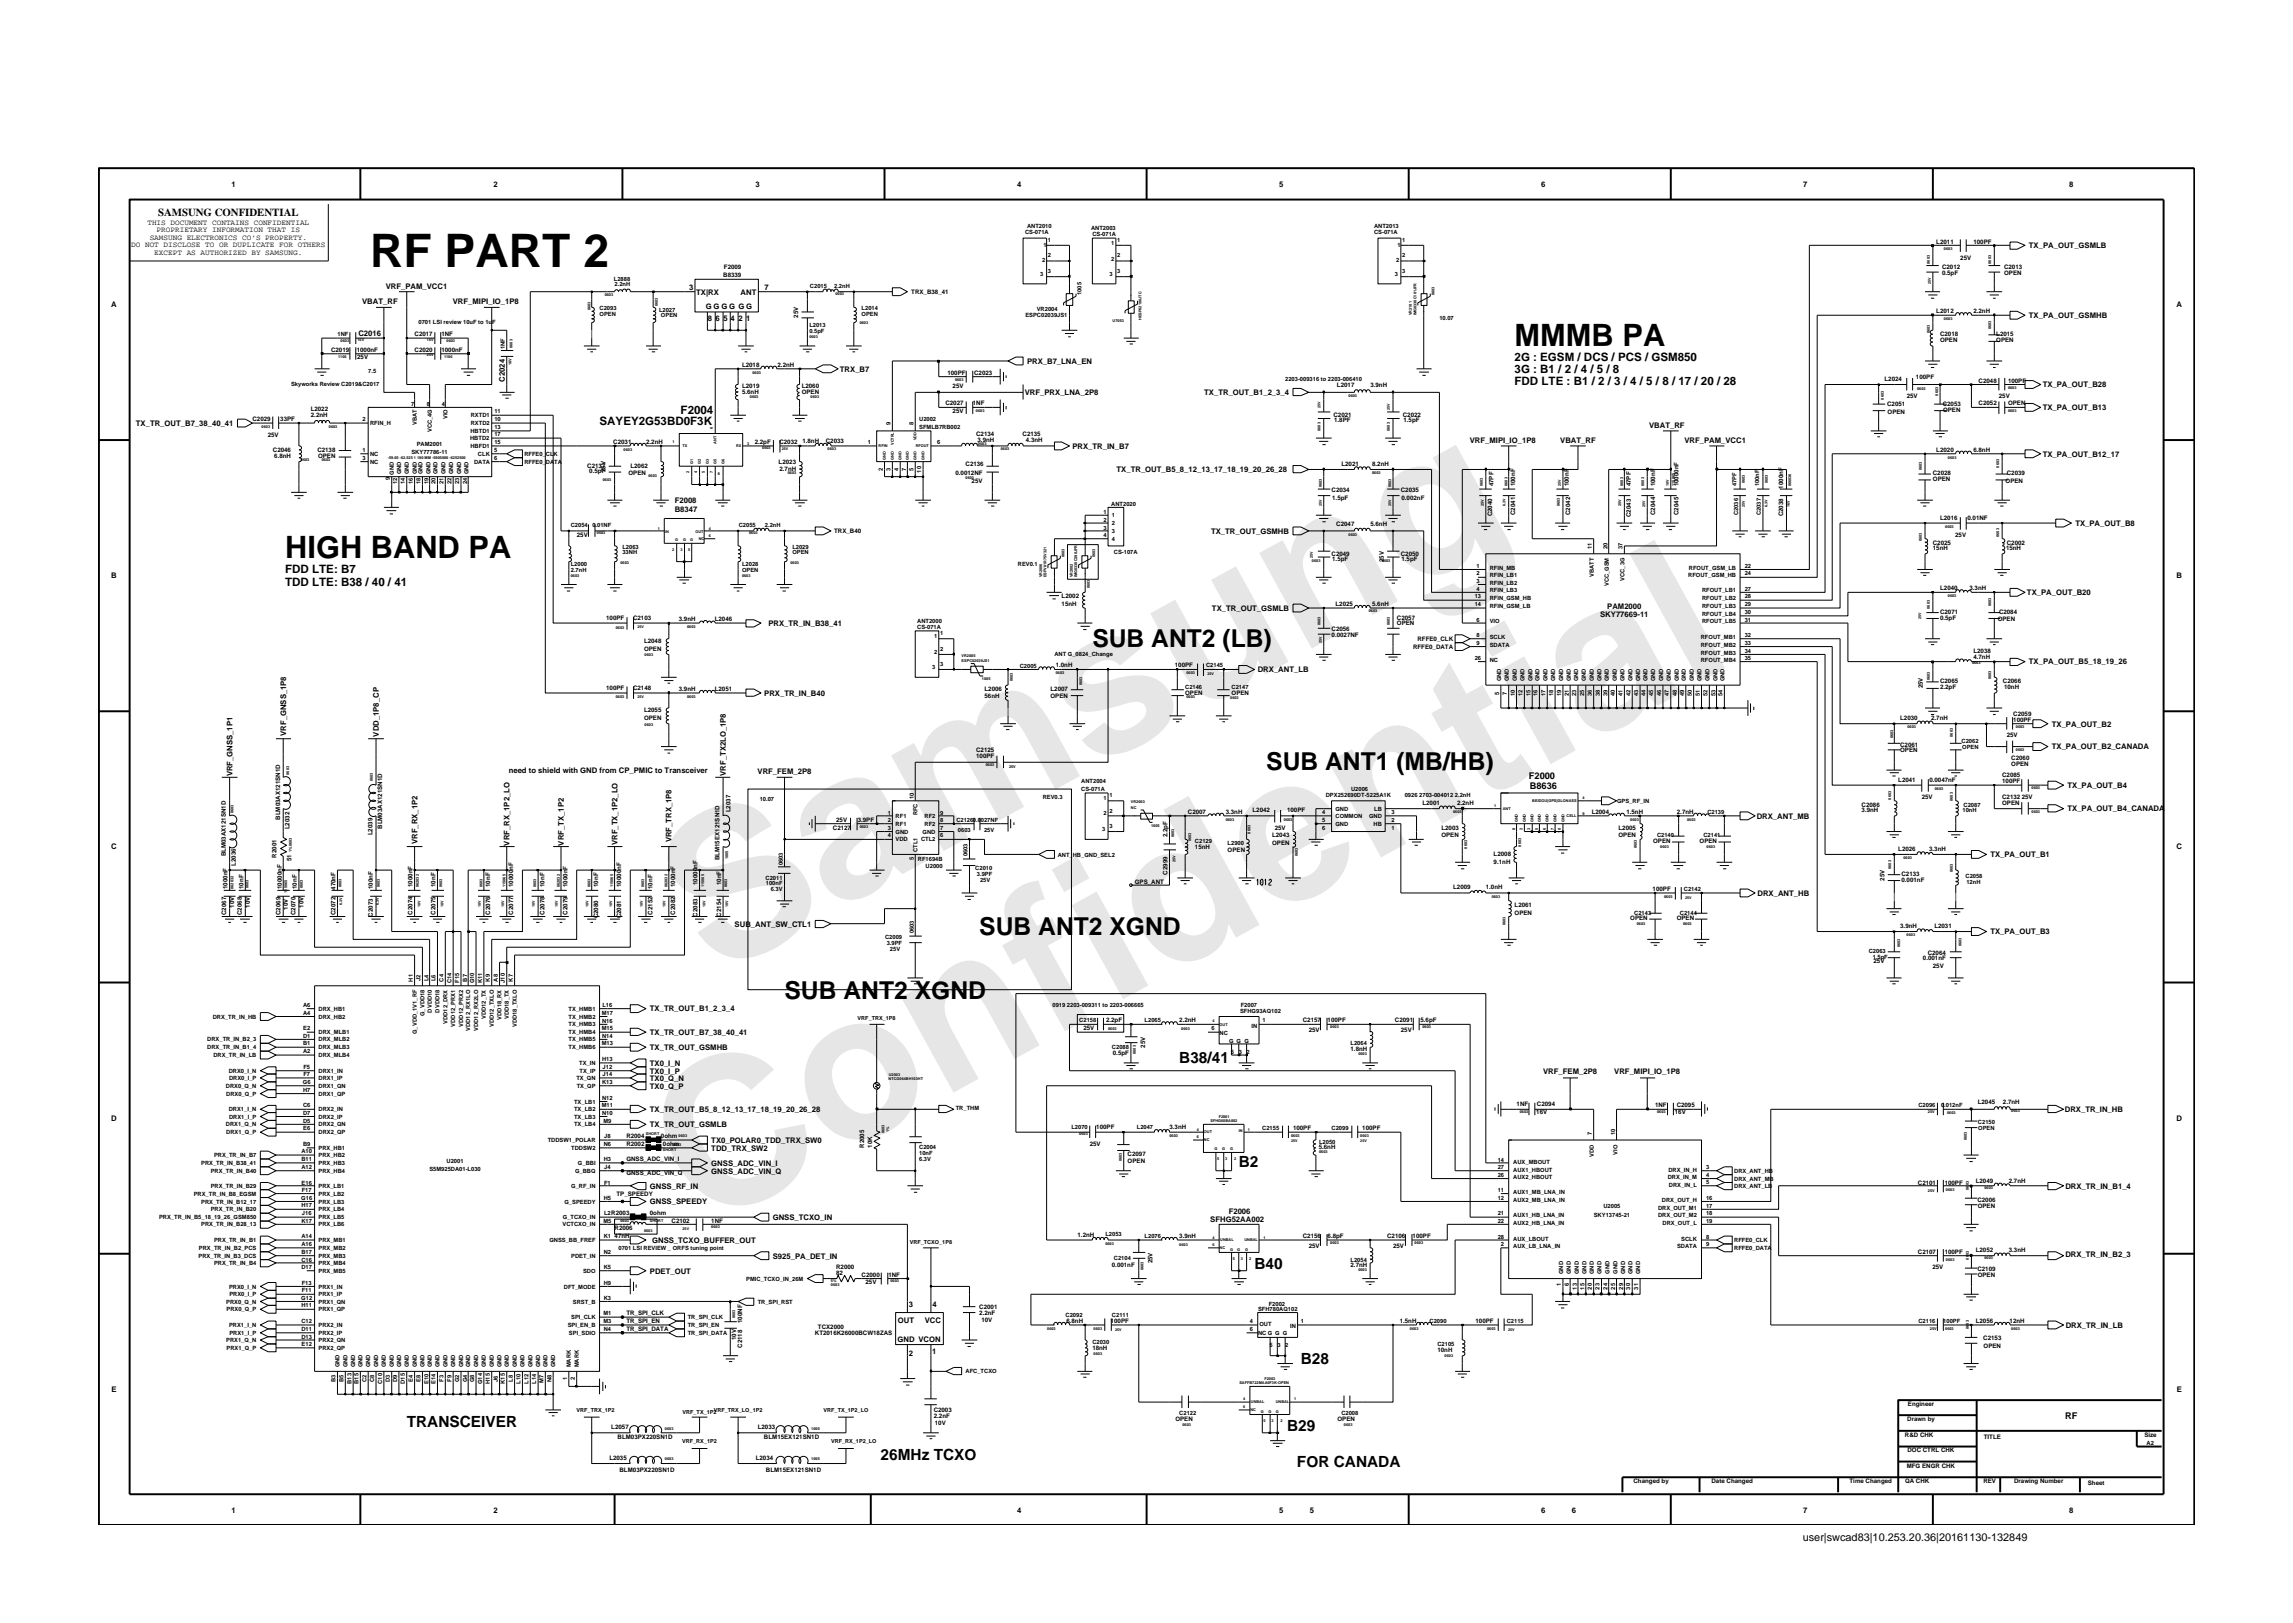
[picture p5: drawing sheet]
<svg xmlns="http://www.w3.org/2000/svg" width="297mm" height="210mm" viewBox="0 0 297 210" stroke-linecap="round" stroke-linejoin="round" font-family="sans-serif">
<defs><g id="words">
<g font-size="26.5" fill="#e6e6e6">
<text x="92.4" y="126.7" transform="rotate(-29 92.4 126.7)">Samsung</text>
<text x="91.1" y="159.4" transform="rotate(-29 91.1 159.4)">Confidential</text>
</g>
<text font-size="6" x="47.9" y="34.6">RF PART 2</text>
<g font-size="4">
<text x="196.2" y="44.8">MMMB PA</text>
<text x="36.9" y="72.2">HIGH BAND PA</text>
</g>
<g font-size="3.2">
<text x="141.5" y="83.8">SUB ANT2 (LB)</text>
<text x="164" y="99.8">SUB ANT1 (MB/HB)</text>
<text x="126.9" y="121.2">SUB ANT2 XGND</text>
<text x="101.6" y="129.4">SUB ANT2 XGND</text>
</g>
<g font-size="2">
<text x="152.8" y="137.7">B38/41</text>
<text x="160.5" y="151.2">B2</text>
<text x="162.5" y="164.4">B40</text>
<text x="168.5" y="176.6">B28</text>
<text x="52.7" y="184.9">TRANSCEIVER</text>
<text x="166.7" y="185.4">B29</text>
<text x="114.1" y="189.1">26MHz TCXO</text>
<text x="168" y="190.1">FOR CANADA</text>
</g>
<g font-size="1.5">
<text x="196.2" y="46.8">2G : EGSM / DCS / PCS / GSM850</text>
<text x="88.2" y="53.6">F2004</text>
<text x="196.2" y="48.3">3G : B1 / 2 / 4 / 5 / 8</text>
<text x="196.2" y="49.8">FDD LTE : B1 / 2 / 3 / 4 / 5 / 8 / 17 / 20 / 28</text>
<text x="77.7" y="55.1">SAYEY2G53BD0F3K</text>
<text x="36.9" y="76">TDD LTE: B38 / 40 / 41</text>
<text x="36.9" y="74.3">FDD LTE: B7</text>
</g>
<g font-size="1.4">
<text x="20.5" y="27.9">SAMSUNG CONFIDENTIAL</text>
<text x="233.5" y="199.7">user|swcad83|10.253.20.36|20161130-132849</text>
</g>
<g font-size="1.2">
<text x="198.1" y="100.9">F2000</text>
<text x="198.2" y="102.1">B8636</text>
<text x="267.5" y="183.8">RF</text>
</g>
<g font-size="1">
<text x="19.1" y="29.1">THIS DOCUMENT CONTAINS CONFIDENTIAL</text>
<text x="30" y="24.2">1</text>
<text x="63.9" y="24.2">2</text>
<text x="97.9" y="24.2">3</text>
<text x="131.7" y="24.2">4</text>
<text x="165.7" y="24.2">5</text>
<text x="199.6" y="24.2">6</text>
<text x="233.6" y="24.2">7</text>
<text x="268.1" y="24.2">8</text>
<text x="17" y="32.1">DO NOT DISCLOSE TO OR DUPLICATE FOR OTHERS</text>
<text x="19.4" y="31.1">SAMSUNG ELECTRONICS CO’S PROPERTY.</text>
<text x="20" y="33.1">EXCEPT AS AUTHORIZED BY SAMSUNG.</text>
<text x="20.3" y="30.1">PROPRIETARY INFORMATION THAT IS</text>
<text x="262.8" y="32.1">TX_PA_OUT_GSMLB</text>
<text x="14.4" y="39.8">A</text>
<text x="46.9" y="39.4">VBAT_RF</text>
<text x="50" y="37.4">VRF_PAM_VCC1</text>
<text x="58.7" y="39.4">VRF_MIPI_IO_1P8</text>
<text x="89.3" y="37.6">3</text>
<text x="90.2" y="38.2">TX|RX</text>
<text x="91.4" y="40">G G G G G G</text>
<text x="91.7" y="41.6">8</text>
<text x="92.7" y="41.6">6</text>
<text x="93.7" y="41.6">5</text>
<text x="94.6" y="41.6">4</text>
<text x="95.7" y="41.6">2</text>
<text x="95.9" y="38.2">ANT</text>
<text x="96.7" y="41.6">1</text>
<text x="99" y="37.6">7</text>
<text x="262.8" y="41.2">TX_PA_OUT_GSMHB</text>
<text x="281.9" y="39.8">A</text>
<text x="46.4" y="43.5">C2016</text>
<text x="133" y="47.1">PRX_B7_LNA_EN</text>
<text x="65.4" y="49.5" transform="rotate(-90 65.4 49.5)">C2024</text>
<text x="108.8" y="48.1">TRX_B7</text>
<text x="132.8" y="51.2">VRF_PRX_LNA_2P8</text>
<text x="156" y="51.2">TX_TR_OUT_B1_2_3_4</text>
<text x="264.6" y="50.2">TX_PA_OUT_B28</text>
<text x="264.6" y="53.1">TX_PA_OUT_B13</text>
<text x="17.6" y="55.2">TX_TR_OUT_B7_38_40_41</text>
<text x="138.9" y="58.1">PRX_TR_IN_B7</text>
<text x="190.4" y="57.4">VRF_MIPI_IO_1P8</text>
<text x="202.1" y="57.4">VBAT_RF</text>
<text x="213.6" y="55.4">VBAT_RF</text>
<text x="218.2" y="57.4">VRF_PAM_VCC1</text>
<text x="264.6" y="59.2">TX_PA_OUT_B12_17</text>
<text x="87.4" y="65.2">F2008</text>
<text x="144.6" y="61.2">TX_TR_OUT_B5_8_12_13_17_18_19_20_26_28</text>
<text x="87.4" y="66.3">B8347</text>
<text x="156.9" y="69.1">TX_TR_OUT_GSMHB</text>
<text x="268.8" y="68.1">TX_PA_OUT_B8</text>
<text x="14.4" y="74.9">B</text>
<text x="262.6" y="77.1">TX_PA_OUT_B20</text>
<text x="281.9" y="74.9">B</text>
<text x="99.5" y="81.1">PRX_TR_IN_B38_41</text>
<text x="157" y="79.1">TX_TR_OUT_GSMLB</text>
<text x="207.3" y="79.9">SKY77669-11</text>
<text x="208.2" y="78.9">PAM2000</text>
<text x="162.9" y="87.1">DRX_ANT_LB</text>
<text x="262.8" y="86.1">TX_PA_OUT_B5_18_19_26</text>
<text x="37.1" y="95.3" transform="rotate(-90 37.1 95.3)">VRF_GNSS_1P8</text>
<text x="49.1" y="95.4" transform="rotate(-90 49.1 95.4)">VDD_1P8_CP</text>
<text x="99" y="90.1">PRX_TR_IN_B40</text>
<text x="265.8" y="94.1">TX_PA_OUT_B2</text>
<text x="30.1" y="100.6" transform="rotate(-90 30.1 100.6)">VRF_GNSS_1P1</text>
<text x="65.9" y="100.2">need to shield with GND from CP_PMIC to Transceiver</text>
<text x="94" y="100.5" transform="rotate(-90 94 100.5)">VRF_TX2LO_1P8</text>
<text x="98.1" y="100.3">VRF_FEM_2P8</text>
<text x="265.8" y="97.1">TX_PA_OUT_B2_CANADA</text>
<text x="227.6" y="106.1">DRX_ANT_MB</text>
<text x="267.8" y="102.1">TX_PA_OUT_B4</text>
<text x="267.8" y="105.1">TX_PA_OUT_B4_CANADA</text>
<text x="14.4" y="110">C</text>
<text x="54.1" y="109.3" transform="rotate(-90 54.1 109.3)">VRF_RX_1P2</text>
<text x="66" y="109.5" transform="rotate(-90 66 109.5)">VRF_RX_1P2_LO</text>
<text x="73" y="109.5" transform="rotate(-90 73 109.5)">VRF_TX_1P2</text>
<text x="80" y="109.5" transform="rotate(-90 80 109.5)">VRF_TX_1P2_LO</text>
<text x="87" y="109.1" transform="rotate(-90 87 109.1)">VRF_TRX_1P8</text>
<text x="257.8" y="111.1">TX_PA_OUT_B1</text>
<text x="281.9" y="110">C</text>
<text x="227.7" y="116">DRX_ANT_HB</text>
<text x="95.2" y="120">SUB_ANT_SW_CTL1</text>
<text x="257.8" y="121">TX_PA_OUT_B3</text>
<text x="84.2" y="131">TX_TR_OUT_B1_2_3_4</text>
<text x="84.2" y="134.1">TX_TR_OUT_B7_38_40_41</text>
<text x="84.2" y="136">TX_TR_OUT_GSMHB</text>
<text x="84.2" y="138.1">TX0_I_N</text>
<text x="84.2" y="139.1">TX0_I_P</text>
<text x="84.2" y="141">TX0_Q_P</text>
<text x="84.2" y="140">TX0_Q_N</text>
<text x="199.9" y="139.1">VRF_FEM_2P8</text>
<text x="209.1" y="139.1">VRF_MIPI_IO_1P8</text>
<text x="14.4" y="145.3">D</text>
<text x="84.2" y="146">TX_TR_OUT_GSMLB</text>
<text x="84.2" y="144.1">TX_TR_OUT_B5_8_12_13_17_18_19_20_26_28</text>
<text x="92.1" y="148.1">TX0_POLAR0_TDD_TRX_SW0</text>
<text x="92.1" y="149.1">TDD_TRX_SW2</text>
<text x="267.5" y="144.1">DRX_TR_IN_HB</text>
<text x="281.9" y="145.3">D</text>
<text x="84.2" y="154">GNSS_RF_IN</text>
<text x="92.1" y="151">GNSS_ADC_VIN_I</text>
<text x="92.1" y="152">GNSS_ADC_VIN_Q</text>
<text x="267.6" y="154">DRX_TR_IN_B1_4</text>
<text x="84.2" y="156">GNSS_SPEEDY</text>
<text x="84.5" y="161">GNSS_TCXO_BUFFER_OUT</text>
<text x="100.1" y="158">GNSS_TCXO_IN</text>
<text x="156.8" y="158.3">SFHG52AA002</text>
<text x="159.2" y="157.3">F2006</text>
<text x="84.2" y="165">PDET_OUT</text>
<text x="100.1" y="163">S925_PA_DET_IN</text>
<text x="267.6" y="162.8">DRX_TR_IN_B2_3</text>
<text x="116.3" y="173.8">GND VCON</text>
<text x="116.3" y="171.4">OUT</text>
<text x="117.8" y="169.4">3</text>
<text x="119.8" y="171.4">VCC</text>
<text x="120.8" y="169.4">4</text>
<text x="267.6" y="172">DRX_TR_IN_LB</text>
<text x="117.8" y="175.6">2</text>
<text x="120.8" y="175.5">1</text>
<text x="14.4" y="180.4">E</text>
<text x="282" y="180.4">E</text>
<text x="30" y="196">1</text>
<text x="63.9" y="196">2</text>
<text x="131.7" y="196">4</text>
<text x="165.7" y="196">5</text>
<text x="169.7" y="196">5</text>
<text x="199.6" y="196">6</text>
<text x="203.6" y="196">6</text>
<text x="233.6" y="196">7</text>
<text x="268.1" y="196">8</text>
</g>
<g font-size=".8">
<text x="93.7" y="35.9">B8339</text>
<text x="93.8" y="34.9">F2009</text>
<text x="250.8" y="31.6">L2011</text>
<text x="251.6" y="35.6">0.5pF</text>
<text x="251.6" y="34.8">C2012</text>
<text x="253.9" y="33.6">25V</text>
<text x="255.6" y="31.6">100PF</text>
<text x="259.6" y="35.6">OPEN</text>
<text x="259.6" y="34.8">C2013</text>
<text x="103.4" y="41.2" transform="rotate(-90 103.4 41.2)">25V</text>
<text x="118.1" y="38.1">TRX_B38_41</text>
<text x="250.8" y="40.6">L2012</text>
<text x="255.6" y="40.6">2.2nH</text>
<text x="42.9" y="45.6">C2019</text>
<text x="46.2" y="45.6">1000nF</text>
<text x="46.3" y="46.5">25V</text>
<text x="53.7" y="43.5">C2017</text>
<text x="53.7" y="45.6">C2020</text>
<text x="57.2" y="43.5">1NF</text>
<text x="57.2" y="45.6">1000nF</text>
<text x="96.1" y="47.5">L2018</text>
<text x="100.7" y="47.5">2.2nH</text>
<text x="251.3" y="43.5">C2018</text>
<text x="251.3" y="44.3">OPEN</text>
<text x="258.6" y="44.3">OPEN</text>
<text x="258.6" y="43.5">L2015</text>
<text x="40.2" y="53.3">L2022</text>
<text x="96.1" y="51.1">5.6nH</text>
<text x="96.1" y="50.3">L2019</text>
<text x="103.9" y="50.3">L2060</text>
<text x="103.9" y="51.1">OPEN</text>
<text x="122.5" y="52.5">C2027</text>
<text x="122.7" y="48.5">100PF</text>
<text x="123.4" y="53.5">25V</text>
<text x="123.4" y="50.3">25V</text>
<text x="126" y="52.5">1NF</text>
<text x="126.2" y="48.5">C2023</text>
<text x="173.2" y="50.1">L2017</text>
<text x="177.5" y="50.1">3.9nH</text>
<text x="244.1" y="49.3">L2024</text>
<text x="244.5" y="52.6">C2051</text>
<text x="244.5" y="53.6">OPEN</text>
<text x="247" y="51.6">25V</text>
<text x="248.2" y="49.1">100PF</text>
<text x="251.7" y="52.6">C2053</text>
<text x="251.7" y="53.3">OPEN</text>
<text x="256.3" y="49.6">C2048</text>
<text x="256.3" y="52.5">C2052</text>
<text x="258.9" y="51.6">25V</text>
<text x="260.1" y="49.6">100PF</text>
<text x="260.1" y="52.5">OPEN</text>
<text x="32.7" y="54.6">C2029</text>
<text x="34.7" y="56.6">25V</text>
<text x="35.4" y="58.5">C2046</text>
<text x="35.5" y="59.3">6.8nH</text>
<text x="36.3" y="54.6">33PF</text>
<text x="40.3" y="54">2.2nH</text>
<text x="41.1" y="58.5">C2138</text>
<text x="41.2" y="59.3">OPEN</text>
<text x="79.4" y="57.5">C2031</text>
<text x="83.7" y="57.5">2.2nH</text>
<text x="97.8" y="57.5">2.2pF</text>
<text x="101" y="57.5">C2032</text>
<text x="103.9" y="57.3">1.8nH</text>
<text x="107" y="57.3">C2033</text>
<text x="126.5" y="56.5">C2134</text>
<text x="126.6" y="57.3">3.9nH</text>
<text x="132.5" y="56.5">C2135</text>
<text x="132.9" y="57.3">4.3nH</text>
<text x="172.7" y="54">C2021</text>
<text x="172.8" y="54.7">1.8PF</text>
<text x="181.7" y="54">C2022</text>
<text x="181.8" y="54.7">1.5pF</text>
<text x="250.8" y="58.5">L2020</text>
<text x="255.6" y="58.5">6.8nH</text>
<text x="76.1" y="60.6">C2137</text>
<text x="76.3" y="61.2">0.5pF</text>
<text x="78.4" y="61.2" transform="rotate(-90 78.4 61.2)">25V</text>
<text x="81.4" y="61.5">OPEN</text>
<text x="81.7" y="60.6">L2062</text>
<text x="100.9" y="60.1">L2023</text>
<text x="101" y="61">2.7nH</text>
<text x="123.8" y="61.5">0.0012NF</text>
<text x="125.1" y="60.4">C2136</text>
<text x="125.9" y="62.5">25V</text>
<text x="172.5" y="63.8">C2034</text>
<text x="172.6" y="64.7">1.5pF</text>
<text x="173.8" y="60.3">L2021</text>
<text x="177.7" y="60.3">8.2nH</text>
<text x="181.5" y="63.8">C2035</text>
<text x="181.6" y="64.7">0.002nF</text>
<text x="193.5" y="63" transform="rotate(-90 193.5 63)">47PF</text>
<text x="196.3" y="63" transform="rotate(-90 196.3 63)">100nF</text>
<text x="203.2" y="63" transform="rotate(-90 203.2 63)">100nF</text>
<text x="211.3" y="63" transform="rotate(-90 211.3 63)">47PF</text>
<text x="214.4" y="63" transform="rotate(-90 214.4 63)">100nF</text>
<text x="217.5" y="63" transform="rotate(-90 217.5 63)">10000nF</text>
<text x="231" y="63.3" transform="rotate(-90 231 63.3)">1000nF</text>
<text x="250.4" y="61.5">C2028</text>
<text x="250.4" y="62.3">OPEN</text>
<text x="259.8" y="62.5">OPEN</text>
<text x="260" y="61.5">C2039</text>
<text x="74.7" y="69.5">25V</text>
<text x="108.1" y="69.1">TRX_B40</text>
<text x="172.5" y="72">C2049</text>
<text x="173.1" y="68.1">C2047</text>
<text x="177.5" y="68.1">5.6nH</text>
<text x="181.5" y="72">C2050</text>
<text x="193.3" y="66.9" transform="rotate(-90 193.3 66.9)">C2040</text>
<text x="196.3" y="66.7" transform="rotate(-90 196.3 66.7)">C2041</text>
<text x="203.4" y="66.7" transform="rotate(-90 203.4 66.7)">C2042</text>
<text x="211.3" y="67" transform="rotate(-90 211.3 67)">C2043</text>
<text x="214.4" y="66.7" transform="rotate(-90 214.4 66.7)">C2044</text>
<text x="217.5" y="66.7" transform="rotate(-90 217.5 66.7)">C2045</text>
<text x="231" y="66.9" transform="rotate(-90 231 66.9)">C2038</text>
<text x="250.4" y="71.2">15nH</text>
<text x="250.4" y="70.6">C2025</text>
<text x="251.3" y="67.3">L2016</text>
<text x="253.3" y="69.5">25V</text>
<text x="254.9" y="67.3">0.01NF</text>
<text x="259.9" y="71.2">15nH</text>
<text x="260" y="70.6">C2002</text>
<text x="137.5" y="77.5">L2002</text>
<text x="172.6" y="72.7">1.5pF</text>
<text x="179.3" y="72.8" transform="rotate(-90 179.3 72.8)">25V</text>
<text x="181.6" y="72.7">1.5pF</text>
<text x="251.3" y="76.5">L2040</text>
<text x="255.1" y="76.5">3.3nH</text>
<text x="78.5" y="80.4">100PF</text>
<text x="82" y="80.4">C2103</text>
<text x="83.4" y="83.3">L2048</text>
<text x="87.9" y="80.5">3.9nH</text>
<text x="92.6" y="80.5">L2046</text>
<text x="137.5" y="78.5">15nH</text>
<text x="172.5" y="82.5">0.0027NF</text>
<text x="172.5" y="81.7">C2056</text>
<text x="173" y="78.5">L2025</text>
<text x="177.7" y="78.5">5.6nH</text>
<text x="181" y="80.3">C2057</text>
<text x="181" y="81">OPEN</text>
<text x="183.6" y="83">RFFE0_CLK</text>
<text x="251.3" y="80.3">0.5pF</text>
<text x="251.3" y="79.5">C2071</text>
<text x="258.8" y="80.5">OPEN</text>
<text x="259" y="79.5">C2084</text>
<text x="78.5" y="89.3">100PF</text>
<text x="82" y="89.3">C2148</text>
<text x="83.4" y="84.3">OPEN</text>
<text x="87.9" y="89.5">3.9nH</text>
<text x="92.6" y="89.5">L2051</text>
<text x="127.5" y="89.5">L2006</text>
<text x="136.1" y="89.5">L2007</text>
<text x="136.8" y="86.5">1.0nH</text>
<text x="152.2" y="86.5">100PF</text>
<text x="183" y="84.1">RFFE0_DATA</text>
<text x="249.1" y="89.2" transform="rotate(-90 249.1 89.2)">25V</text>
<text x="251.3" y="89.3">2.2pF</text>
<text x="251.3" y="88.5">C2065</text>
<text x="255.6" y="85.4">4.7nH</text>
<text x="255.6" y="84.6">L2038</text>
<text x="259.5" y="88.5">C2066</text>
<text x="259.6" y="89.3">10nH</text>
<text x="83.4" y="92.2">L2055</text>
<text x="83.4" y="93.2">OPEN</text>
<text x="127.5" y="90.5">56nH</text>
<text x="136.1" y="90.5">OPEN</text>
<text x="153.5" y="90">OPEN</text>
<text x="159.5" y="90">OPEN</text>
<text x="246.2" y="93.3">L2030</text>
<text x="250.2" y="93.3">2.7nH</text>
<text x="260" y="95.5">25V</text>
<text x="260.8" y="92.7">C2059</text>
<text x="260.8" y="93.5">100PF</text>
<text x="126.5" y="98.2">100PF</text>
<text x="126.5" y="97.5">C2125</text>
<text x="245.9" y="101.3">L2041</text>
<text x="246.2" y="97.5">OPEN</text>
<text x="246.2" y="96.7">C2061</text>
<text x="249.9" y="101.3">0.0047nF</text>
<text x="259.4" y="100.7">C2085</text>
<text x="259.4" y="101.5">100PF</text>
<text x="260.5" y="98.5">C2060</text>
<text x="260.5" y="99.3">OPEN</text>
<text x="36.3" y="106.2" transform="rotate(-90 36.3 106.2)">BLM03AX121SN1D</text>
<text x="37.5" y="107.4" transform="rotate(-90 37.5 107.4)">L2032</text>
<text x="49.5" y="107.4" transform="rotate(-90 49.5 107.4)">BLM03AX121SN1D</text>
<text x="94.6" y="105.2" transform="rotate(-90 94.6 105.2)">L2037</text>
<text x="107.9" y="107.5">C2127</text>
<text x="108.3" y="106.5">25V</text>
<text x="111.1" y="106.5">3.9PF</text>
<text x="153.9" y="105.4">C2007</text>
<text x="158.8" y="105.4">3.3nH</text>
<text x="162.2" y="105.2">L2042</text>
<text x="165.1" y="107.6">25V</text>
<text x="166.7" y="105.2">100PF</text>
<text x="184.3" y="104.3">L2001</text>
<text x="186.7" y="107.5">L2003</text>
<text x="188.8" y="104.3">2.2nH</text>
<text x="206.2" y="105.4">L2004</text>
<text x="209.7" y="107.5">L2005</text>
<text x="210.7" y="105.4">1.5nH</text>
<text x="217.2" y="105.4">2.7nH</text>
<text x="241.2" y="104.5">C2086</text>
<text x="241.2" y="105.2">3.9nH</text>
<text x="248.9" y="103.5">25V</text>
<text x="259.4" y="103.5">C2132</text>
<text x="259.4" y="104.3">OPEN</text>
<text x="261.9" y="103.5">25V</text>
<text x="29.3" y="110.9" transform="rotate(-90 29.3 110.9)">BLM03AX121SN1D</text>
<text x="30.5" y="112.2" transform="rotate(-90 30.5 112.2)">L2036</text>
<text x="35.8" y="111.1" transform="rotate(-90 35.8 111.1)">R2001</text>
<text x="37.8" y="111.6" transform="rotate(-90 37.8 111.6)">51</text>
<text x="48.2" y="108.2" transform="rotate(-90 48.2 108.2)">L2039</text>
<text x="93.2" y="111.4" transform="rotate(-90 93.2 111.4)">BLM15EX121SN1D</text>
<text x="151.2" y="113.3" transform="rotate(-90 151.2 113.3)">C2999</text>
<text x="151.2" y="108.5" transform="rotate(-90 151.2 108.5)">2.2pF</text>
<text x="154.8" y="109.9">15nH</text>
<text x="159" y="110.4">OPEN</text>
<text x="164.8" y="109.5">OPEN</text>
<text x="164.8" y="108.5">L2043</text>
<text x="186.7" y="108.5">OPEN</text>
<text x="193.5" y="110.9">L2008</text>
<text x="193.5" y="112">9.1nH</text>
<text x="209.7" y="108.5">OPEN</text>
<text x="214.2" y="109.2">OPEN</text>
<text x="220.2" y="109.2">OPEN</text>
<text x="245.9" y="110.3">L2026</text>
<text x="246.3" y="113.5">C2133</text>
<text x="249.9" y="110.3">3.3nH</text>
<text x="29.3" y="118.5" transform="rotate(-90 29.3 118.5)">C2067</text>
<text x="29.5" y="115.2" transform="rotate(-90 29.5 115.2)">1000nF</text>
<text x="30.3" y="117.6" transform="rotate(-90 30.3 117.6)">10V</text>
<text x="31.3" y="118.5" transform="rotate(-90 31.3 118.5)">C2068</text>
<text x="31.5" y="115.2" transform="rotate(-90 31.5 115.2)">10nF</text>
<text x="32.4" y="117.6" transform="rotate(-90 32.4 117.6)">10V</text>
<text x="36.3" y="118.5" transform="rotate(-90 36.3 118.5)">C2069</text>
<text x="36.5" y="115.2" transform="rotate(-90 36.5 115.2)">10000nF</text>
<text x="37.3" y="117.9" transform="rotate(-90 37.3 117.9)">10V</text>
<text x="38.3" y="118.5" transform="rotate(-90 38.3 118.5)">C2070</text>
<text x="38.5" y="115.2" transform="rotate(-90 38.5 115.2)">10nF</text>
<text x="39.3" y="117.6" transform="rotate(-90 39.3 117.6)">10V</text>
<text x="43.5" y="118.5" transform="rotate(-90 43.5 118.5)">C2072</text>
<text x="43.5" y="115.3" transform="rotate(-90 43.5 115.3)">470nF</text>
<text x="48.3" y="118.7" transform="rotate(-90 48.3 118.7)">C2073</text>
<text x="48.3" y="115.2" transform="rotate(-90 48.3 115.2)">100nF</text>
<text x="53.5" y="118.5" transform="rotate(-90 53.5 118.5)">C2074</text>
<text x="53.5" y="114.9" transform="rotate(-90 53.5 114.9)">1000nF</text>
<text x="56.4" y="118.5" transform="rotate(-90 56.4 118.5)">C2075</text>
<text x="56.4" y="114.9" transform="rotate(-90 56.4 114.9)">10nF</text>
<text x="63.5" y="118.5" transform="rotate(-90 63.5 118.5)">C2076</text>
<text x="63.5" y="114.9" transform="rotate(-90 63.5 114.9)">10nF</text>
<text x="66.5" y="118.5" transform="rotate(-90 66.5 118.5)">C2077</text>
<text x="66.5" y="114.9" transform="rotate(-90 66.5 114.9)">10000nF</text>
<text x="70.5" y="118.5" transform="rotate(-90 70.5 118.5)">C2078</text>
<text x="70.5" y="114.9" transform="rotate(-90 70.5 114.9)">10nF</text>
<text x="73.5" y="118.5" transform="rotate(-90 73.5 118.5)">C2079</text>
<text x="73.5" y="114.9" transform="rotate(-90 73.5 114.9)">1000nF</text>
<text x="77.5" y="114.9" transform="rotate(-90 77.5 114.9)">10nF</text>
<text x="77.5" y="119" transform="rotate(-90 77.5 119)">C2080</text>
<text x="80.5" y="119" transform="rotate(-90 80.5 119)">C2081</text>
<text x="80.5" y="114.9" transform="rotate(-90 80.5 114.9)">10000nF</text>
<text x="84.5" y="118.5" transform="rotate(-90 84.5 118.5)">C2152</text>
<text x="84.5" y="115.2" transform="rotate(-90 84.5 115.2)">10nF</text>
<text x="87.5" y="118.5" transform="rotate(-90 87.5 118.5)">C2082</text>
<text x="87.5" y="114.9" transform="rotate(-90 87.5 114.9)">1000nF</text>
<text x="90.4" y="118.7" transform="rotate(-90 90.4 118.7)">C2083</text>
<text x="90.4" y="114.7" transform="rotate(-90 90.4 114.7)">10000nF</text>
<text x="93.4" y="118.7" transform="rotate(-90 93.4 118.7)">C2154</text>
<text x="93.4" y="114.7" transform="rotate(-90 93.4 114.7)">10nF</text>
<text x="147" y="114.5">GPS_ANT</text>
<text x="188.2" y="115.2">L2009</text>
<text x="192.5" y="115.2">1.0nH</text>
<text x="196.2" y="118.5">OPEN</text>
<text x="196.2" y="117.5">L2061</text>
<text x="211.2" y="119.2">OPEN</text>
<text x="214.1" y="115.4">100PF</text>
<text x="217.2" y="119.2">OPEN</text>
<text x="244.1" y="114.1" transform="rotate(-90 244.1 114.1)">25V</text>
<text x="246.3" y="114.2">0.001nF</text>
<text x="242.7" y="124.8">25V</text>
<text x="246.2" y="120.2">3.9nH</text>
<text x="249.1" y="124.4">0.001nF</text>
<text x="249.7" y="123.7">C2064</text>
<text x="250.4" y="125.4">25V</text>
<text x="250.6" y="120.2">L2031</text>
<text x="140.3" y="133.5">25V</text>
<text x="143.3" y="132.4">2.2pF</text>
<text x="144.2" y="136.7">0.5pF</text>
<text x="148.4" y="135.7" transform="rotate(-90 148.4 135.7)">25V</text>
<text x="152.8" y="132.4">2.2nH</text>
<text x="168.8" y="132.4">C2157</text>
<text x="169.5" y="133.7">25V</text>
<text x="172" y="132.4">100PF</text>
<text x="174.9" y="136.2">1.8nH</text>
<text x="180.7" y="132.4">C2091</text>
<text x="181.5" y="133.7">25V</text>
<text x="184" y="132.4">5.6pF</text>
<text x="196.5" y="143.3">1NF</text>
<text x="199.1" y="143.3">C2094</text>
<text x="214.4" y="143.5">1NF</text>
<text x="217.2" y="143.5">C2095</text>
<text x="256.2" y="143">L2045</text>
<text x="259.5" y="143">2.7nH</text>
<text x="81.1" y="147.4">R2004</text>
<text x="81.1" y="148.4">R2002</text>
<text x="85.6" y="147.4">0ohm</text>
<text x="85.9" y="148.4">0ohm</text>
<text x="112" y="148.7" transform="rotate(-90 112 148.7)">R2005</text>
<text x="113" y="148.7" transform="rotate(-90 113 148.7)">10K</text>
<text x="141.2" y="148.4">25V</text>
<text x="142" y="146.2">100PF</text>
<text x="146.1" y="149.7">C2097</text>
<text x="151.5" y="146.2">3.3nH</text>
<text x="167.5" y="146.4">100PF</text>
<text x="170.8" y="148.9">5.6nH</text>
<text x="176.5" y="146.4">100PF</text>
<text x="199" y="144.3">16V</text>
<text x="217" y="144.3">16V</text>
<text x="79.9" y="154.9">TP_SPEEDY</text>
<text x="81.1" y="152.2">GNSS_ADC_VIN_Q</text>
<text x="81.1" y="150.4">GNSS_ADC_VIN_I</text>
<text x="146.1" y="150.7">OPEN</text>
<text x="248.4" y="153.5">C2101</text>
<text x="251.9" y="153.5">100PF</text>
<text x="255.9" y="153.2">L2049</text>
<text x="256.2" y="155.7">C2006</text>
<text x="260.2" y="153.2">2.7nH</text>
<text x="79.6" y="160.4">47nH</text>
<text x="79.6" y="159.4">R2006</text>
<text x="84.2" y="157.4">0ohm</text>
<text x="87" y="158.4">C2102</text>
<text x="92.1" y="158.4">1NF</text>
<text x="139.6" y="160.2">1.2nH</text>
<text x="152.8" y="160.4">3.9nH</text>
<text x="168.8" y="160.4">C2156</text>
<text x="169.5" y="161.7">25V</text>
<text x="172" y="160.4">6.8pF</text>
<text x="179.7" y="160.4">C2106</text>
<text x="180.5" y="161.7">25V</text>
<text x="183" y="160.4">100PF</text>
<text x="256.2" y="156.4">OPEN</text>
<text x="108.3" y="165.1">82</text>
<text x="108.3" y="164.4">R2000</text>
<text x="111.6" y="165.4">C2000</text>
<text x="112.1" y="166.4">25V</text>
<text x="115.1" y="165.4">1NF</text>
<text x="144" y="164.1">0.001nF</text>
<text x="149.3" y="163.7" transform="rotate(-90 149.3 163.7)">25V</text>
<text x="174.9" y="164.1">2.7nH</text>
<text x="248.4" y="162.5">C2107</text>
<text x="250.3" y="164.5">25V</text>
<text x="251.9" y="162.5">100PF</text>
<text x="255.9" y="162.2">L2052</text>
<text x="256.2" y="164.7">C2109</text>
<text x="256.2" y="165.4">OPEN</text>
<text x="260.2" y="162.2">3.3nH</text>
<text x="81.1" y="172.4">TR_SPI_DATA</text>
<text x="81.1" y="170.4">TR_SPI_CLK</text>
<text x="81.1" y="171.4">TR_SPI_EN</text>
<text x="95.4" y="173.6" transform="rotate(-90 95.4 173.6)">10V</text>
<text x="96.1" y="171.4" transform="rotate(-90 96.1 171.4)">100NF</text>
<text x="105.6" y="173">KT2016K26000BCW18ZAS</text>
<text x="106" y="172.2">TCX2000</text>
<text x="126.9" y="169.6">C2001</text>
<text x="126.9" y="170.4">2.2nF</text>
<text x="127.1" y="171.2">10V</text>
<text x="138.1" y="171.4">6.8nH</text>
<text x="143.9" y="171.4">100PF</text>
<text x="181.3" y="171.4">1.5nH</text>
<text x="191.1" y="171.4">100PF</text>
<text x="255.9" y="171.4">L2056</text>
<text x="256.9" y="173.6">C2153</text>
<text x="260.3" y="171.4">12nH</text>
<text x="96.1" y="174.6" transform="rotate(-90 96.1 174.6)">C2118</text>
<text x="141.5" y="174.9">18nH</text>
<text x="186.2" y="175.1">10nH</text>
<text x="257" y="174.6">OPEN</text>
<text x="79.2" y="185.1">L2057</text>
<text x="98.2" y="185.1">L2033</text>
<text x="120.9" y="183">C2003</text>
<text x="121" y="183.7">2.2nF</text>
<text x="121.1" y="184.6">10V</text>
<text x="152.3" y="184.1">OPEN</text>
<text x="173.3" y="184.1">OPEN</text>
<text x="247.1" y="184.1">Drawn by</text>
<text x="247.2" y="182.2">Engineer</text>
<text x="78.9" y="189.1">L2035</text>
<text x="80" y="186.4">BLM03PX220SN1D</text>
<text x="80.3" y="190.7">BLM03PX220SN1D</text>
<text x="97.9" y="189.1">L2034</text>
<text x="99" y="186.4">BLM15EX121SN1D</text>
<text x="99.2" y="190.7">BLM15EX121SN1D</text>
<text x="246.8" y="186.2">R&amp;D CHK</text>
<text x="247" y="190.1">MFG ENGR CHK</text>
<text x="247.1" y="188.1">DOC CTRL CHK</text>
<text x="257" y="186.4">TITLE</text>
<text x="277.8" y="186.2">Size</text>
<text x="211.6" y="192.2">Changed by</text>
<text x="221.7" y="192.2">Date Changed</text>
<text x="239.6" y="192.2">Time Changed</text>
<text x="246.8" y="192.2">QA CHK</text>
<text x="256.9" y="192.2">REV</text>
<text x="260.9" y="192.2">Drawing Number</text>
<text x="270.5" y="192.3">Sheet</text>
</g>
<g font-size=".7">
<text x="133" y="29.6">ANT2010</text>
<text x="141.3" y="29.8">ANT2003</text>
<text x="178" y="29.6">ANT2013</text>
<text x="132.8" y="30.3">CS-071A</text>
<text x="134.7" y="35.8">3</text>
<text x="135" y="33.9">2</text>
<text x="135.2" y="32">1</text>
<text x="135.7" y="31.4">1</text>
<text x="135.7" y="33.3">2</text>
<text x="135.7" y="35.4">3</text>
<text x="141.5" y="30.6">CS-071A</text>
<text x="143.7" y="35.8">3</text>
<text x="144" y="33.8">2</text>
<text x="144" y="31.7">1</text>
<text x="144.7" y="33.3">2</text>
<text x="144.7" y="35.4">3</text>
<text x="144.7" y="31.4">1</text>
<text x="178" y="30.3">CS-071A</text>
<text x="180.7" y="35.8">3</text>
<text x="180.9" y="33.9">2</text>
<text x="181" y="32">1</text>
<text x="181.6" y="31.4">1</text>
<text x="181.6" y="33.3">2</text>
<text x="181.6" y="35.4">3</text>
<text x="77.7" y="40.1">C2093</text>
<text x="77.7" y="40.9">OPEN</text>
<text x="79.5" y="36.4">L2888</text>
<text x="79.6" y="37">2.2nH</text>
<text x="85.4" y="40.4">L2027</text>
<text x="85.6" y="41.1">OPEN</text>
<text x="104.9" y="37.3">C2015</text>
<text x="108.1" y="37.3">2.2nH</text>
<text x="111.6" y="40.9">OPEN</text>
<text x="111.6" y="40.1">L2014</text>
<text x="132.8" y="41.1">ESPC02039JS1</text>
<text x="134.3" y="40.3">VR2004</text>
<text x="140.1" y="38.2" transform="rotate(-90 140.1 38.2)">1005</text>
<text x="186.5" y="41.5">10.07</text>
<text x="43.7" y="43.5">1NF</text>
<text x="54.2" y="42">0701 LSI review 10uF to 1uF</text>
<text x="65.4" y="45.2" transform="rotate(-90 65.4 45.2)">1NF</text>
<text x="104.8" y="43.1">0.5pF</text>
<text x="104.8" y="42.3">L2013</text>
<text x="37.7" y="50.1">Skyworks Review C2019&amp;C2017</text>
<text x="47.7" y="48.3">7.5</text>
<text x="53.2" y="52.5">7</text>
<text x="55.3" y="52.5">8</text>
<text x="57.2" y="52.5">4</text>
<text x="64" y="53.6">11</text>
<text x="166.5" y="49.3">2203-009316 to 2203-006410</text>
<text x="47" y="59.6">3</text>
<text x="47" y="54.6">2</text>
<text x="47" y="58.6">1</text>
<text x="47.9" y="55.1">RFIN_H</text>
<text x="47.9" y="59.1">NC</text>
<text x="53.3" y="58.8">SKY77786-11</text>
<text x="54" y="55.1" transform="rotate(-90 54 55.1)">VBAT</text>
<text x="54" y="57.8">PAM2001</text>
<text x="55.9" y="56" transform="rotate(-90 55.9 56)">VCC_4G</text>
<text x="58" y="54.3" transform="rotate(-90 58 54.3)">VIO</text>
<text x="60.9" y="57">HBTD2</text>
<text x="60.9" y="56.1">HBTD1</text>
<text x="60.9" y="58">HBFD1</text>
<text x="61" y="55.1">RXTD2</text>
<text x="61" y="54.1">RXTD1</text>
<text x="61.9" y="59.1">CLK</text>
<text x="64" y="58.6">5</text>
<text x="64" y="59.6">6</text>
<text x="64" y="56.5">17</text>
<text x="64" y="55.6">13</text>
<text x="64" y="57.5">15</text>
<text x="64" y="54.6">10</text>
<text x="67.9" y="59.1">RFFE0_CLK</text>
<text x="112.4" y="57.5">1</text>
<text x="115.4" y="55" transform="rotate(-90 115.4 55)">9</text>
<text x="118.3" y="55" transform="rotate(-90 118.3 55)">8</text>
<text x="119.1" y="55.6">SFMLB7RB002</text>
<text x="119.1" y="54.6">U2002</text>
<text x="121.4" y="57.5">6</text>
<text x="47.9" y="60.1">NC</text>
<text x="50.5" y="62.2" transform="rotate(-90 50.5 62.2)">9</text>
<text x="51" y="61.5" transform="rotate(-90 51 61.5)">GND</text>
<text x="51.4" y="62.7" transform="rotate(-90 51.4 62.7)">12</text>
<text x="51.9" y="61.5" transform="rotate(-90 51.9 61.5)">GND</text>
<text x="52.5" y="62.7" transform="rotate(-90 52.5 62.7)">14</text>
<text x="53" y="61.5" transform="rotate(-90 53 61.5)">GND</text>
<text x="53.5" y="62.7" transform="rotate(-90 53.5 62.7)">16</text>
<text x="54" y="61.5" transform="rotate(-90 54 61.5)">GND</text>
<text x="54.5" y="62.7" transform="rotate(-90 54.5 62.7)">18</text>
<text x="54.7" y="61.5" transform="rotate(-90 54.7 61.5)">GND</text>
<text x="55.5" y="62.7" transform="rotate(-90 55.5 62.7)">19</text>
<text x="55.8" y="61.5" transform="rotate(-90 55.8 61.5)">GND</text>
<text x="56.4" y="62.7" transform="rotate(-90 56.4 62.7)">20</text>
<text x="56.7" y="61.5" transform="rotate(-90 56.7 61.5)">GND</text>
<text x="57.5" y="62.7" transform="rotate(-90 57.5 62.7)">21</text>
<text x="57.7" y="61.5" transform="rotate(-90 57.7 61.5)">GND</text>
<text x="58.5" y="62.7" transform="rotate(-90 58.5 62.7)">22</text>
<text x="58.7" y="61.5" transform="rotate(-90 58.7 61.5)">GND</text>
<text x="59.5" y="62.7" transform="rotate(-90 59.5 62.7)">23</text>
<text x="59.7" y="61.5" transform="rotate(-90 59.7 61.5)">GND</text>
<text x="60.5" y="62.7" transform="rotate(-90 60.5 62.7)">24</text>
<text x="60.7" y="61.5" transform="rotate(-90 60.7 61.5)">GND</text>
<text x="61.4" y="60.1">DATA</text>
<text x="67.9" y="60.1">RFFE0_DATA</text>
<text x="114.3" y="61" transform="rotate(-90 114.3 61)">2</text>
<text x="115.4" y="61" transform="rotate(-90 115.4 61)">3</text>
<text x="116.4" y="61" transform="rotate(-90 116.4 61)">4</text>
<text x="117.4" y="61" transform="rotate(-90 117.4 61)">7</text>
<text x="118.3" y="61" transform="rotate(-90 118.3 61)">5</text>
<text x="119.3" y="61.2" transform="rotate(-90 119.3 61.2)">10</text>
<text x="144" y="65.6">ANT2020</text>
<text x="224.9" y="63" transform="rotate(-90 224.9 63)">47PF</text>
<text x="227.9" y="63" transform="rotate(-90 227.9 63)">100nF</text>
<text x="73.9" y="68.3">C2054</text>
<text x="76.7" y="68.3">0.01NF</text>
<text x="80.6" y="71.8">33NH</text>
<text x="80.6" y="71.1">L2063</text>
<text x="95.7" y="68.3">C2055</text>
<text x="99.1" y="68.3">2.2nH</text>
<text x="102.6" y="71.8">OPEN</text>
<text x="102.6" y="71.1">L2029</text>
<text x="142.9" y="67.6">2</text>
<text x="142.9" y="68.6">3</text>
<text x="142.9" y="69.5">4</text>
<text x="142.9" y="66.6">1</text>
<text x="144" y="68">2</text>
<text x="144" y="69">3</text>
<text x="144" y="70">4</text>
<text x="144" y="67">1</text>
<text x="144.3" y="71.7">CS-107A</text>
<text x="206.2" y="71.1" transform="rotate(-90 206.2 71.1)">11</text>
<text x="208.2" y="71.1" transform="rotate(-90 208.2 71.1)">20</text>
<text x="210.2" y="71.1" transform="rotate(-90 210.2 71.1)">37</text>
<text x="225.2" y="66.8" transform="rotate(-90 225.2 66.8)">C2036</text>
<text x="228.1" y="66.8" transform="rotate(-90 228.1 66.8)">C2037</text>
<text x="73.9" y="74.1">2.7nH</text>
<text x="73.9" y="73.3">L2000</text>
<text x="96.1" y="74.1">OPEN</text>
<text x="96.1" y="73.3">L2028</text>
<text x="131.9" y="73.3">REV0.1</text>
<text x="191" y="77.5">13</text>
<text x="191.3" y="76.5">4</text>
<text x="191.3" y="75.6">3</text>
<text x="191.3" y="74.6">2</text>
<text x="191.3" y="73.5">1</text>
<text x="193" y="77.8">RFIN_GSM_HB</text>
<text x="193" y="76.8">RFIN_LB3</text>
<text x="193" y="75.8">RFIN_LB2</text>
<text x="193" y="74.8">RFIN_LB1</text>
<text x="193" y="73.8">RFIN_MB</text>
<text x="206.5" y="74.7" transform="rotate(-90 206.5 74.7)">VBATT</text>
<text x="208.4" y="76" transform="rotate(-90 208.4 76)">VCC_GSM</text>
<text x="210.4" y="75.2" transform="rotate(-90 210.4 75.2)">VCC_3G</text>
<text x="218.7" y="74.8">RFOUT_GSM_HB</text>
<text x="218.8" y="73.8">RFOUT_GSM_LB</text>
<text x="220.5" y="76.8">RFOUT_LB1</text>
<text x="220.5" y="77.8">RFOUT_LB2</text>
<text x="226" y="76.5">27</text>
<text x="226" y="77.5">28</text>
<text x="226" y="73.5">22</text>
<text x="226" y="74.6">24</text>
<text x="118.8" y="81.5">CS-071A</text>
<text x="118.8" y="80.7">ANT2000</text>
<text x="121" y="82.7">1</text>
<text x="121.8" y="82.3">1</text>
<text x="191" y="78.5">14</text>
<text x="191.3" y="83.5">9</text>
<text x="191.3" y="80.6">6</text>
<text x="191.3" y="82.5">8</text>
<text x="193" y="78.8">RFIN_GSM_LB</text>
<text x="193" y="80.7">VIO</text>
<text x="193" y="82.8">SCLK</text>
<text x="193" y="83.8">SDATA</text>
<text x="220.3" y="82.8">RFOUT_MB1</text>
<text x="220.3" y="83.8">RFOUT_MB2</text>
<text x="220.5" y="78.8">RFOUT_LB3</text>
<text x="220.5" y="79.8">RFOUT_LB4</text>
<text x="220.5" y="80.7">RFOUT_LB5</text>
<text x="226" y="78.5">29</text>
<text x="226" y="79.5">30</text>
<text x="226" y="80.6">31</text>
<text x="226" y="82.5">32</text>
<text x="226" y="83.5">33</text>
<text x="120.8" y="86.7">3</text>
<text x="121" y="84.7">2</text>
<text x="121.8" y="84.3">2</text>
<text x="121.8" y="86.3">3</text>
<text x="132.1" y="86.5">C2005</text>
<text x="136.6" y="85">ANT G_0824_Change</text>
<text x="153.5" y="89.3">C2146</text>
<text x="156.2" y="86.5">C2145</text>
<text x="159.5" y="89.3">C2147</text>
<text x="191" y="85.6">26</text>
<text x="193" y="85.7">NC</text>
<text x="194.2" y="90" transform="rotate(-90 194.2 90)">5</text>
<text x="194.4" y="88.3" transform="rotate(-90 194.4 88.3)">GND</text>
<text x="195.2" y="90" transform="rotate(-90 195.2 90)">7</text>
<text x="195.5" y="88.3" transform="rotate(-90 195.5 88.3)">GND</text>
<text x="196.5" y="88.3" transform="rotate(-90 196.5 88.3)">GND</text>
<text x="197.5" y="88.3" transform="rotate(-90 197.5 88.3)">GND</text>
<text x="198.5" y="88.3" transform="rotate(-90 198.5 88.3)">GND</text>
<text x="199.4" y="88.3" transform="rotate(-90 199.4 88.3)">GND</text>
<text x="200.5" y="88.3" transform="rotate(-90 200.5 88.3)">GND</text>
<text x="201.5" y="88.3" transform="rotate(-90 201.5 88.3)">GND</text>
<text x="202.5" y="88.3" transform="rotate(-90 202.5 88.3)">GND</text>
<text x="203.5" y="88.3" transform="rotate(-90 203.5 88.3)">GND</text>
<text x="204.4" y="88.3" transform="rotate(-90 204.4 88.3)">GND</text>
<text x="205.4" y="88.3" transform="rotate(-90 205.4 88.3)">GND</text>
<text x="206.5" y="88.3" transform="rotate(-90 206.5 88.3)">GND</text>
<text x="207.5" y="88.3" transform="rotate(-90 207.5 88.3)">GND</text>
<text x="208.4" y="88.3" transform="rotate(-90 208.4 88.3)">GND</text>
<text x="209.4" y="88.3" transform="rotate(-90 209.4 88.3)">GND</text>
<text x="210.4" y="88.3" transform="rotate(-90 210.4 88.3)">GND</text>
<text x="211.5" y="88.3" transform="rotate(-90 211.5 88.3)">GND</text>
<text x="212.5" y="88.3" transform="rotate(-90 212.5 88.3)">GND</text>
<text x="213.4" y="88.3" transform="rotate(-90 213.4 88.3)">GND</text>
<text x="214.4" y="88.3" transform="rotate(-90 214.4 88.3)">GND</text>
<text x="215.4" y="88.3" transform="rotate(-90 215.4 88.3)">GND</text>
<text x="216.5" y="88.3" transform="rotate(-90 216.5 88.3)">GND</text>
<text x="217.5" y="88.3" transform="rotate(-90 217.5 88.3)">GND</text>
<text x="218.4" y="88.3" transform="rotate(-90 218.4 88.3)">GND</text>
<text x="219.4" y="88.3" transform="rotate(-90 219.4 88.3)">GND</text>
<text x="220.3" y="84.8">RFOUT_MB3</text>
<text x="220.3" y="85.7">RFOUT_MB4</text>
<text x="220.4" y="88.3" transform="rotate(-90 220.4 88.3)">GND</text>
<text x="221.5" y="88.3" transform="rotate(-90 221.5 88.3)">GND</text>
<text x="222.5" y="88.3" transform="rotate(-90 222.5 88.3)">GND</text>
<text x="223.4" y="88.3" transform="rotate(-90 223.4 88.3)">GND</text>
<text x="226" y="84.5">34</text>
<text x="226" y="85.6">35</text>
<text x="196.2" y="90.2" transform="rotate(-90 196.2 90.2)">10</text>
<text x="197.2" y="90.2" transform="rotate(-90 197.2 90.2)">12</text>
<text x="198.3" y="90.2" transform="rotate(-90 198.3 90.2)">15</text>
<text x="199.2" y="90.2" transform="rotate(-90 199.2 90.2)">16</text>
<text x="200.2" y="90.2" transform="rotate(-90 200.2 90.2)">17</text>
<text x="201.2" y="90.2" transform="rotate(-90 201.2 90.2)">18</text>
<text x="202.2" y="90.2" transform="rotate(-90 202.2 90.2)">19</text>
<text x="203.2" y="90.2" transform="rotate(-90 203.2 90.2)">21</text>
<text x="204.2" y="90.2" transform="rotate(-90 204.2 90.2)">23</text>
<text x="205.2" y="90.2" transform="rotate(-90 205.2 90.2)">25</text>
<text x="206.2" y="90.2" transform="rotate(-90 206.2 90.2)">36</text>
<text x="207.2" y="90.2" transform="rotate(-90 207.2 90.2)">38</text>
<text x="208.2" y="90.2" transform="rotate(-90 208.2 90.2)">39</text>
<text x="209.2" y="90.2" transform="rotate(-90 209.2 90.2)">40</text>
<text x="210.2" y="90.2" transform="rotate(-90 210.2 90.2)">41</text>
<text x="211.2" y="90.2" transform="rotate(-90 211.2 90.2)">42</text>
<text x="212.2" y="90.2" transform="rotate(-90 212.2 90.2)">43</text>
<text x="213.2" y="90.2" transform="rotate(-90 213.2 90.2)">44</text>
<text x="214.2" y="90.2" transform="rotate(-90 214.2 90.2)">45</text>
<text x="215.2" y="90.2" transform="rotate(-90 215.2 90.2)">46</text>
<text x="216.2" y="90.2" transform="rotate(-90 216.2 90.2)">47</text>
<text x="217.2" y="90.2" transform="rotate(-90 217.2 90.2)">48</text>
<text x="218.1" y="90.2" transform="rotate(-90 218.1 90.2)">49</text>
<text x="219.2" y="90.2" transform="rotate(-90 219.2 90.2)">50</text>
<text x="220.2" y="90.2" transform="rotate(-90 220.2 90.2)">51</text>
<text x="221.2" y="90.2" transform="rotate(-90 221.2 90.2)">52</text>
<text x="222.2" y="90.2" transform="rotate(-90 222.2 90.2)">53</text>
<text x="223.1" y="90.2" transform="rotate(-90 223.1 90.2)">54</text>
<text x="140.1" y="101.5">ANT2004</text>
<text x="254.1" y="96.2">C2062</text>
<text x="254.2" y="97">OPEN</text>
<text x="98.4" y="103.7">10.07</text>
<text x="115" y="105.5">1</text>
<text x="115" y="106.5">2</text>
<text x="115" y="107.6">3</text>
<text x="116" y="106">RF1</text>
<text x="116" y="107">RF1</text>
<text x="116" y="108">GND</text>
<text x="118.4" y="103.5" transform="rotate(-90 118.4 103.5)">10</text>
<text x="118.8" y="105.6" transform="rotate(-90 118.8 105.6)">RFC</text>
<text x="119.5" y="108">GND</text>
<text x="119.8" y="107">RF2</text>
<text x="119.8" y="106">RF2</text>
<text x="121.8" y="107.6">7</text>
<text x="121.8" y="106.5">8</text>
<text x="121.8" y="105.5">9</text>
<text x="123.9" y="106.5">C21260.0027NF</text>
<text x="124.1" y="107.7">0603</text>
<text x="127.5" y="107.7">25V</text>
<text x="135.1" y="103.5">REV0.3</text>
<text x="140.1" y="102.5">CS-071A</text>
<text x="142.8" y="107.7">3</text>
<text x="142.9" y="103.7">1</text>
<text x="142.9" y="105.6">2</text>
<text x="143.7" y="103.3">1</text>
<text x="143.7" y="105.3">2</text>
<text x="143.7" y="107.3">3</text>
<text x="171.3" y="105.5">4</text>
<text x="171.3" y="106.5">5</text>
<text x="171.3" y="107.5">6</text>
<text x="171.7" y="103.3">DPX252690DT-5225A1K</text>
<text x="173" y="105">GND</text>
<text x="173" y="106">COMMON</text>
<text x="173" y="107">GND</text>
<text x="175" y="102.5">U2006</text>
<text x="177.3" y="106">GND</text>
<text x="177.9" y="107">HB</text>
<text x="178" y="105">LB</text>
<text x="180.2" y="107.5">1</text>
<text x="180.2" y="106.5">2</text>
<text x="180.2" y="105.5">3</text>
<text x="182" y="103.2">0926 2703-004012 2.2nH</text>
<text x="209.5" y="104">GPS_RF_IN</text>
<text x="221.2" y="105.4">C2139</text>
<text x="254.2" y="105.2">10nH</text>
<text x="254.4" y="104.5">C2087</text>
<text x="99.2" y="114">C2011</text>
<text x="101.4" y="112.1" transform="rotate(-90 101.4 112.1)">0603</text>
<text x="115" y="108.5">4</text>
<text x="116" y="109">VDD</text>
<text x="118.4" y="111.4" transform="rotate(-90 118.4 111.4)">5</text>
<text x="118.8" y="110.3" transform="rotate(-90 118.8 110.3)">CTL1</text>
<text x="118.9" y="111.5">RF1694B</text>
<text x="119.3" y="109">CTL2</text>
<text x="119.9" y="112.5">U2000</text>
<text x="121.8" y="108.5">6</text>
<text x="125.3" y="110.9" transform="rotate(-90 125.3 110.9)">0603</text>
<text x="126.3" y="112.7">C2010</text>
<text x="126.6" y="113.5">3.9PF</text>
<text x="137" y="111">ANT_HB_GND_SEL2</text>
<text x="154.8" y="109.2">C2129</text>
<text x="159" y="109.5">L2900</text>
<text x="214.7" y="108.5">C2140</text>
<text x="220.7" y="108.5">C2141</text>
<text x="254.6" y="113.7">C2058</text>
<text x="99.2" y="114.7">100nF</text>
<text x="99.8" y="115.4">6.3V</text>
<text x="127" y="114.2">25V</text>
<text x="211.7" y="118.5">C2143</text>
<text x="217.6" y="118.5">C2144</text>
<text x="218.1" y="115.4">C2142</text>
<text x="254.7" y="114.5">12nH</text>
<text x="114.7" y="121.7">C2009</text>
<text x="114.9" y="122.5">3.9PF</text>
<text x="115.3" y="123.2">25V</text>
<text x="118.4" y="120.9" transform="rotate(-90 118.4 120.9)">0603</text>
<text x="242.1" y="123.5">C2063</text>
<text x="242.6" y="124.2">1.5pF</text>
<text x="27.6" y="132">DRX_TR_IN_HB</text>
<text x="39.3" y="131.4">A4</text>
<text x="39.3" y="130.4">A6</text>
<text x="41.3" y="132">DRX_HB2</text>
<text x="41.3" y="130.9">DRX_HB1</text>
<text x="53.5" y="127.2" transform="rotate(-90 53.5 127.2)">H1</text>
<text x="54.5" y="127.1" transform="rotate(-90 54.5 127.1)">J2</text>
<text x="55" y="131.6" transform="rotate(-90 55 131.6)">G_VDD18</text>
<text x="55.5" y="127.1" transform="rotate(-90 55.5 127.1)">L4</text>
<text x="55.9" y="131.2" transform="rotate(-90 55.9 131.2)">DVDD10</text>
<text x="56.4" y="127.1" transform="rotate(-90 56.4 127.1)">L6</text>
<text x="56.9" y="131.2" transform="rotate(-90 56.9 131.2)">DVDD18</text>
<text x="57.5" y="127.2" transform="rotate(-90 57.5 127.2)">C4</text>
<text x="58.5" y="127.4" transform="rotate(-90 58.5 127.4)">C14</text>
<text x="59.5" y="127.3" transform="rotate(-90 59.5 127.3)">F15</text>
<text x="60.5" y="127.2" transform="rotate(-90 60.5 127.2)">B7</text>
<text x="61.4" y="127.4" transform="rotate(-90 61.4 127.4)">G10</text>
<text x="62.4" y="127.4" transform="rotate(-90 62.4 127.4)">K11</text>
<text x="63.5" y="127.2" transform="rotate(-90 63.5 127.2)">K9</text>
<text x="64.5" y="127.2" transform="rotate(-90 64.5 127.2)">A8</text>
<text x="65.4" y="127.3" transform="rotate(-90 65.4 127.3)">J10</text>
<text x="66.4" y="127.2" transform="rotate(-90 66.4 127.2)">K7</text>
<text x="73.7" y="130.9">TX_HMB1</text>
<text x="73.7" y="132">TX_HMB2</text>
<text x="78" y="131.4">M17</text>
<text x="78" y="130.4">L16</text>
<text x="136.3" y="130.4">0919 2203-009311 to 2203-006665</text>
<text x="160.6" y="131.3">SFHG93AQ102</text>
<text x="160.7" y="130.4">F2007</text>
<text x="26.8" y="135.9">DRX_TR_IN_B1_4</text>
<text x="26.9" y="134.9">DRX_TR_IN_B2_3</text>
<text x="27.6" y="137">DRX_TR_IN_LB</text>
<text x="39.3" y="136.4">A2</text>
<text x="39.3" y="134.4">D1</text>
<text x="39.3" y="135.4">B1</text>
<text x="39.3" y="133.5">E2</text>
<text x="41.3" y="137">DRX_MLB4</text>
<text x="41.3" y="134.9">DRX_MLB2</text>
<text x="41.3" y="135.9">DRX_MLB3</text>
<text x="41.3" y="134">DRX_MLB1</text>
<text x="54" y="134" transform="rotate(-90 54 134)">G_VDD_1V1_RF</text>
<text x="58" y="132.6" transform="rotate(-90 58 132.6)">VDD12_DRX</text>
<text x="59" y="133" transform="rotate(-90 59 133)">VDD12_PRX1</text>
<text x="60" y="133" transform="rotate(-90 60 133)">VDD12_PRX2</text>
<text x="60.9" y="133.5" transform="rotate(-90 60.9 133.5)">VDD12_RX1LO</text>
<text x="61.9" y="133.5" transform="rotate(-90 61.9 133.5)">VDD12_RX2LO</text>
<text x="63" y="132" transform="rotate(-90 63 132)">VDD12_TX</text>
<text x="64" y="133" transform="rotate(-90 64 133)">VDD12_TXLO</text>
<text x="65" y="132.1" transform="rotate(-90 65 132.1)">VDD18_RX</text>
<text x="65.9" y="132" transform="rotate(-90 65.9 132)">VDD18_TX</text>
<text x="66.9" y="133" transform="rotate(-90 66.9 133)">VDD18_TXLO</text>
<text x="73.7" y="134.9">TX_HMB5</text>
<text x="73.7" y="133">TX_HMB3</text>
<text x="73.7" y="135.9">TX_HMB6</text>
<text x="73.7" y="134">TX_HMB4</text>
<text x="75" y="138">TX_IN</text>
<text x="78" y="135.4">M13</text>
<text x="78" y="133.5">M15</text>
<text x="78" y="137.5">H13</text>
<text x="78" y="134.4">N14</text>
<text x="78" y="132.5">N16</text>
<text x="111.1" y="132.2">VRF_TRX_1P8</text>
<text x="139.8" y="132.4">C2158</text>
<text x="144" y="135.9">C2088</text>
<text x="148.3" y="132.4">L2065</text>
<text x="156.9" y="133.5">6</text>
<text x="158" y="134.1">NC</text>
<text x="159.2" y="135.1">G G G</text>
<text x="159.5" y="136.5">5</text>
<text x="160.5" y="136.5">3</text>
<text x="161.5" y="136.5">2</text>
<text x="162.1" y="133.1">IN</text>
<text x="163.5" y="132.4">1</text>
<text x="174.9" y="135.4">L2064</text>
<text x="29.3" y="140.9">DRX0_Q_N</text>
<text x="29.3" y="141.9">DRX0_Q_P</text>
<text x="29.6" y="139">DRX0_I_N</text>
<text x="29.6" y="144">DRX1_I_N</text>
<text x="29.7" y="139.9">DRX0_I_P</text>
<text x="39.2" y="140.4">G6</text>
<text x="39.3" y="143.5">C6</text>
<text x="39.3" y="141.4">H7</text>
<text x="39.3" y="138.5">F5</text>
<text x="39.3" y="139.4">F7</text>
<text x="41.3" y="144">DRX2_IN</text>
<text x="41.3" y="141.9">DRX1_QP</text>
<text x="41.3" y="140.9">DRX1_QN</text>
<text x="41.3" y="139">DRX1_IN</text>
<text x="41.3" y="139.9">DRX1_IP</text>
<text x="74.4" y="143">TX_LB1</text>
<text x="74.4" y="144">TX_LB2</text>
<text x="74.7" y="139.9">TX_QN</text>
<text x="74.7" y="140.9">TX_QP</text>
<text x="75.1" y="139">TX_IP</text>
<text x="78" y="143.5">M11</text>
<text x="78" y="140.4">K13</text>
<text x="78" y="142.5">N12</text>
<text x="78.1" y="138.5">J12</text>
<text x="78.1" y="139.4">J14</text>
<text x="123.8" y="143.8">TR_THM</text>
<text x="248.5" y="143.5">C2096</text>
<text x="251.4" y="143.5">0.012nF</text>
<text x="27.7" y="149.9">PRX_TR_IN_B7</text>
<text x="29.3" y="145.9">DRX1_Q_N</text>
<text x="29.3" y="146.9">DRX1_Q_P</text>
<text x="29.7" y="144.9">DRX1_I_P</text>
<text x="39.1" y="149.4">A10</text>
<text x="39.3" y="145.4">D5</text>
<text x="39.3" y="144.4">D7</text>
<text x="39.3" y="148.5">B9</text>
<text x="39.3" y="146.4">E6</text>
<text x="41.3" y="149.9">PRX_HB2</text>
<text x="41.3" y="145.9">DRX2_QN</text>
<text x="41.3" y="144.9">DRX2_IP</text>
<text x="41.3" y="149">PRX_HB1</text>
<text x="41.3" y="146.9">DRX2_QP</text>
<text x="71" y="148">TDDSW1_POLAR</text>
<text x="74" y="149">TDDSW2</text>
<text x="74.4" y="145.9">TX_LB4</text>
<text x="74.4" y="144.9">TX_LB3</text>
<text x="78" y="144.4">N10</text>
<text x="78.2" y="145.4">M9</text>
<text x="78.2" y="148.5">N6</text>
<text x="78.3" y="147.5">J8</text>
<text x="119.1" y="149.6">10nF</text>
<text x="119.1" y="148.9">C2004</text>
<text x="138.8" y="146.2">L2070</text>
<text x="147.3" y="146.2">L2047</text>
<text x="163.5" y="146.4">C2155</text>
<text x="170.9" y="148.2">L2050</text>
<text x="172.5" y="146.4">C2099</text>
<text x="206.2" y="147.1" transform="rotate(-90 206.2 147.1)">7</text>
<text x="206.5" y="149.9" transform="rotate(-90 206.5 149.9)">VDD</text>
<text x="209.2" y="147.1" transform="rotate(-90 209.2 147.1)">10</text>
<text x="209.5" y="149.6" transform="rotate(-90 209.5 149.6)">VIO</text>
<text x="256.2" y="145.7">C2150</text>
<text x="256.3" y="146.4">OPEN</text>
<text x="25.1" y="154.9">PRX_TR_IN_B8_EGSM</text>
<text x="26.1" y="150.9">PRX_TR_IN_B38_41</text>
<text x="26.1" y="155.9">PRX_TR_IN_B12_17</text>
<text x="27.3" y="153.9">PRX_TR_IN_B29</text>
<text x="27.3" y="151.9">PRX_TR_IN_B40</text>
<text x="39" y="155.4">G16</text>
<text x="39.1" y="151.4">A12</text>
<text x="39.1" y="150.4">B11</text>
<text x="39.1" y="153.5">E16</text>
<text x="39.1" y="154.4">F17</text>
<text x="41.3" y="154.9">PRX_LB2</text>
<text x="41.3" y="151.9">PRX_HB4</text>
<text x="41.3" y="150.9">PRX_HB3</text>
<text x="41.3" y="155.9">PRX_LB3</text>
<text x="41.3" y="153.9">PRX_LB1</text>
<text x="55.6" y="151.7">S5M925DA01-L030</text>
<text x="57.9" y="150.7">U2001</text>
<text x="73.1" y="155.9">G_SPEEDY</text>
<text x="74" y="153.9">G_RF_IN</text>
<text x="74.5" y="151.9">G_BBQ</text>
<text x="74.9" y="150.9">G_BBI</text>
<text x="78.2" y="150.4">H3</text>
<text x="78.2" y="155.4">H5</text>
<text x="78.2" y="153.5">F1</text>
<text x="78.3" y="151.4">J4</text>
<text x="119.1" y="150.4">6.3V</text>
<text x="194" y="154.5">11</text>
<text x="194" y="155.5">12</text>
<text x="194" y="152.4">26</text>
<text x="194" y="151.5">27</text>
<text x="194" y="150.5">14</text>
<text x="196" y="154.7">AUX1_MB_LNA_IN</text>
<text x="196" y="155.7">AUX2_MB_LNA_IN</text>
<text x="196" y="152.7">AUX2_HBOUT</text>
<text x="196" y="151.8">AUX1_HBOUT</text>
<text x="196" y="150.8">AUX_MBOUT</text>
<text x="215.3" y="155.7">DRX_OUT_H</text>
<text x="216" y="152.7">DRX_IN_M</text>
<text x="216.1" y="151.8">DRX_IN_H</text>
<text x="216.2" y="153.7">DRX_IN_L</text>
<text x="221" y="151.5">3</text>
<text x="221" y="153.4">5</text>
<text x="221" y="152.4">4</text>
<text x="221" y="155.5">16</text>
<text x="224.6" y="151.9">DRX_ANT_HB</text>
<text x="224.6" y="153">DRX_ANT_MB</text>
<text x="224.6" y="153.9">DRX_ANT_LB</text>
<text x="20.6" y="158">PRX_TR_IN_B5_18_19_26_GSM850</text>
<text x="25.8" y="161.9">PRX_TR_IN_B2_PCS</text>
<text x="26.1" y="158.9">PRX_TR_IN_B28_13</text>
<text x="27.3" y="156.9">PRX_TR_IN_B20</text>
<text x="27.7" y="160.9">PRX_TR_IN_B1</text>
<text x="39.1" y="158.5">K17</text>
<text x="39.1" y="156.4">H17</text>
<text x="39.1" y="161.4">A16</text>
<text x="39.1" y="160.4">A14</text>
<text x="39.1" y="157.4">J16</text>
<text x="41.3" y="158.9">PRX_LB6</text>
<text x="41.3" y="156.9">PRX_LB4</text>
<text x="41.3" y="161.9">PRX_MB2</text>
<text x="41.3" y="160.9">PRX_MB1</text>
<text x="41.3" y="158">PRX_LB5</text>
<text x="71.2" y="160.9">GNSS_BB_FREF</text>
<text x="72.9" y="158.9">VCTCXO_IN</text>
<text x="72.9" y="158">G_TCXO_IN</text>
<text x="78.2" y="158.5">M5</text>
<text x="78.2" y="160.4">K1</text>
<text x="78.2" y="157.4">L2R2003</text>
<text x="80.1" y="161.9">0701 LSI REVIEW _ ORFS tuning point</text>
<text x="117.8" y="161.2">VRF_TCXO_1P8</text>
<text x="143.2" y="160.2">L2053</text>
<text x="148.3" y="160.4">L2076</text>
<text x="194" y="157.4">21</text>
<text x="194" y="158.4">22</text>
<text x="194" y="160.5">28</text>
<text x="194.4" y="161.4">2</text>
<text x="196" y="157.7">AUX1_HB_LNA_IN</text>
<text x="196" y="158.7">AUX2_HB_LNA_IN</text>
<text x="196" y="160.7">AUX_LBOUT</text>
<text x="196" y="161.7">AUX_LB_LNA_IN</text>
<text x="206.5" y="157.7">SKY13745-21</text>
<text x="207.7" y="156.5">U2005</text>
<text x="214.8" y="156.8">DRX_OUT_M1</text>
<text x="214.8" y="157.7">DRX_OUT_M2</text>
<text x="215.4" y="158.7">DRX_OUT_L</text>
<text x="217.2" y="161.7">SDATA</text>
<text x="217.8" y="160.7">SCLK</text>
<text x="221" y="160.5">8</text>
<text x="221" y="156.5">17</text>
<text x="221" y="157.4">18</text>
<text x="221" y="161.4">9</text>
<text x="221" y="158.4">19</text>
<text x="224.6" y="160.9">RFFE0_CLK</text>
<text x="224.6" y="161.9">RFFE0_DATA</text>
<text x="25.7" y="162.9">PRX_TR_IN_B3_DCS</text>
<text x="27.7" y="163.9">PRX_TR_IN_B4</text>
<text x="29.7" y="166.9">PRX0_I_N</text>
<text x="29.7" y="167.9">PRX0_I_P</text>
<text x="39.1" y="164.4">D17</text>
<text x="39.1" y="163.5">C16</text>
<text x="39.1" y="162.4">B17</text>
<text x="39.1" y="167.4">F11</text>
<text x="39.1" y="166.4">F13</text>
<text x="41.3" y="167.9">PRX1_IP</text>
<text x="41.3" y="166.9">PRX1_IN</text>
<text x="41.3" y="164.9">PRX_MB5</text>
<text x="41.3" y="163.9">PRX_MB4</text>
<text x="41.3" y="162.9">PRX_MB3</text>
<text x="73" y="166.9">DFT_MODE</text>
<text x="74" y="162.9">PDET_IN</text>
<text x="75.5" y="164.9">SDO</text>
<text x="78.2" y="164.4">K5</text>
<text x="78.2" y="166.4">H9</text>
<text x="78.2" y="162.4">N2</text>
<text x="96.7" y="165.9">PMIC_TCXO_IN_26M</text>
<text x="144.3" y="163.2">C2104</text>
<text x="174.9" y="163.4">L2054</text>
<text x="202.2" y="166.6" transform="rotate(-90 202.2 166.6)">1</text>
<text x="202.5" y="165" transform="rotate(-90 202.5 165)">GND</text>
<text x="203.2" y="166.6" transform="rotate(-90 203.2 166.6)">6</text>
<text x="203.5" y="165" transform="rotate(-90 203.5 165)">GND</text>
<text x="204.2" y="167.1" transform="rotate(-90 204.2 167.1)">13</text>
<text x="204.5" y="165" transform="rotate(-90 204.5 165)">GND</text>
<text x="205.3" y="167.1" transform="rotate(-90 205.3 167.1)">15</text>
<text x="205.5" y="165" transform="rotate(-90 205.5 165)">GND</text>
<text x="206.2" y="167.1" transform="rotate(-90 206.2 167.1)">20</text>
<text x="206.5" y="165" transform="rotate(-90 206.5 165)">GND</text>
<text x="207.2" y="167.1" transform="rotate(-90 207.2 167.1)">23</text>
<text x="207.5" y="165" transform="rotate(-90 207.5 165)">GND</text>
<text x="208.2" y="167.1" transform="rotate(-90 208.2 167.1)">24</text>
<text x="208.5" y="165" transform="rotate(-90 208.5 165)">GND</text>
<text x="209.2" y="167.1" transform="rotate(-90 209.2 167.1)">25</text>
<text x="209.5" y="165" transform="rotate(-90 209.5 165)">GND</text>
<text x="210.3" y="167.1" transform="rotate(-90 210.3 167.1)">29</text>
<text x="210.5" y="165" transform="rotate(-90 210.5 165)">GND</text>
<text x="211.2" y="167.1" transform="rotate(-90 211.2 167.1)">30</text>
<text x="211.5" y="165" transform="rotate(-90 211.5 165)">GND</text>
<text x="212.2" y="167.1" transform="rotate(-90 212.2 167.1)">31</text>
<text x="212.5" y="165" transform="rotate(-90 212.5 165)">GND</text>
<text x="29.3" y="168.9">PRX0_Q_N</text>
<text x="29.3" y="173.9">PRX1_Q_N</text>
<text x="29.3" y="169.9">PRX0_Q_P</text>
<text x="29.7" y="171.9">PRX1_I_N</text>
<text x="29.7" y="172.9">PRX1_I_P</text>
<text x="39" y="168.4">G12</text>
<text x="39.1" y="169.4">H11</text>
<text x="39.1" y="171.4">C12</text>
<text x="39.1" y="172.4">D11</text>
<text x="39.1" y="173.4">D13</text>
<text x="41.3" y="169.9">PRX1_QP</text>
<text x="41.3" y="171.9">PRX2_IN</text>
<text x="41.3" y="172.9">PRX2_IP</text>
<text x="41.3" y="168.9">PRX1_QN</text>
<text x="41.3" y="173.9">PRX2_QN</text>
<text x="73.5" y="171.9">SPI_EN_B</text>
<text x="73.7" y="172.9">SPI_SDIO</text>
<text x="74" y="170.9">SPI_CLK</text>
<text x="74.2" y="168.9">SRST_B</text>
<text x="78.2" y="170.4">M1</text>
<text x="78.2" y="171.4">M3</text>
<text x="78.2" y="168.4">K3</text>
<text x="78.2" y="172.4">N4</text>
<text x="89.1" y="171.9">TR_SPI_EN</text>
<text x="89.1" y="170.9">TR_SPI_CLK</text>
<text x="89.1" y="172.9">TR_SPI_DATA</text>
<text x="98.2" y="168.9">TR_SPI_RST</text>
<text x="138" y="170.6">C2092</text>
<text x="144" y="170.6">C2111</text>
<text x="161.9" y="172.4">6</text>
<text x="161.9" y="171.4">4</text>
<text x="163" y="169.8">SFH780AQ102</text>
<text x="163" y="173">NC G G G</text>
<text x="163.2" y="171.8">OUT</text>
<text x="164.4" y="169.1">F2002</text>
<text x="167.1" y="172.1">IN</text>
<text x="168.5" y="171.4">1</text>
<text x="185.2" y="171.4">C2090</text>
<text x="195.2" y="171.4">C2115</text>
<text x="248.5" y="171.4">C2116</text>
<text x="251.7" y="171.4">100PF</text>
<text x="29.3" y="174.9">PRX1_Q_P</text>
<text x="39.1" y="174.4">E12</text>
<text x="41.3" y="174.9">PRX2_QP</text>
<text x="43.5" y="179.1" transform="rotate(-90 43.5 179.1)">B3</text>
<text x="44" y="177.2" transform="rotate(-90 44 177.2)">GND</text>
<text x="44.5" y="179.1" transform="rotate(-90 44.5 179.1)">B5</text>
<text x="45" y="177.2" transform="rotate(-90 45 177.2)">GND</text>
<text x="45.5" y="179.3" transform="rotate(-90 45.5 179.3)">B13</text>
<text x="46" y="177.2" transform="rotate(-90 46 177.2)">GND</text>
<text x="46.4" y="179.3" transform="rotate(-90 46.4 179.3)">B15</text>
<text x="47" y="177.2" transform="rotate(-90 47 177.2)">GND</text>
<text x="47.5" y="179.1" transform="rotate(-90 47.5 179.1)">C2</text>
<text x="48" y="177.2" transform="rotate(-90 48 177.2)">GND</text>
<text x="48.5" y="179.1" transform="rotate(-90 48.5 179.1)">C8</text>
<text x="49" y="177.2" transform="rotate(-90 49 177.2)">GND</text>
<text x="49.5" y="179.3" transform="rotate(-90 49.5 179.3)">C10</text>
<text x="50" y="177.2" transform="rotate(-90 50 177.2)">GND</text>
<text x="50.5" y="179.1" transform="rotate(-90 50.5 179.1)">D3</text>
<text x="51" y="177.2" transform="rotate(-90 51 177.2)">GND</text>
<text x="51.4" y="179.1" transform="rotate(-90 51.4 179.1)">D9</text>
<text x="51.9" y="177.2" transform="rotate(-90 51.9 177.2)">GND</text>
<text x="52.5" y="179.3" transform="rotate(-90 52.5 179.3)">D15</text>
<text x="53" y="177.2" transform="rotate(-90 53 177.2)">GND</text>
<text x="53.5" y="179" transform="rotate(-90 53.5 179)">E4</text>
<text x="54" y="177.2" transform="rotate(-90 54 177.2)">GND</text>
<text x="54.5" y="179" transform="rotate(-90 54.5 179)">E8</text>
<text x="55" y="177.2" transform="rotate(-90 55 177.2)">GND</text>
<text x="55.5" y="179.3" transform="rotate(-90 55.5 179.3)">E10</text>
<text x="55.9" y="177.2" transform="rotate(-90 55.9 177.2)">GND</text>
<text x="56.4" y="179.3" transform="rotate(-90 56.4 179.3)">E14</text>
<text x="56.9" y="177.2" transform="rotate(-90 56.9 177.2)">GND</text>
<text x="57.5" y="179" transform="rotate(-90 57.5 179)">F3</text>
<text x="58" y="177.2" transform="rotate(-90 58 177.2)">GND</text>
<text x="58.5" y="179" transform="rotate(-90 58.5 179)">F9</text>
<text x="59" y="177.2" transform="rotate(-90 59 177.2)">GND</text>
<text x="59.5" y="179.1" transform="rotate(-90 59.5 179.1)">G2</text>
<text x="60" y="177.2" transform="rotate(-90 60 177.2)">GND</text>
<text x="60.5" y="179.1" transform="rotate(-90 60.5 179.1)">G4</text>
<text x="60.9" y="177.2" transform="rotate(-90 60.9 177.2)">GND</text>
<text x="61.4" y="179.1" transform="rotate(-90 61.4 179.1)">G8</text>
<text x="61.9" y="177.2" transform="rotate(-90 61.9 177.2)">GND</text>
<text x="62.4" y="179.3" transform="rotate(-90 62.4 179.3)">G14</text>
<text x="63" y="177.2" transform="rotate(-90 63 177.2)">GND</text>
<text x="63.5" y="179.3" transform="rotate(-90 63.5 179.3)">H15</text>
<text x="64" y="177.2" transform="rotate(-90 64 177.2)">GND</text>
<text x="64.5" y="179" transform="rotate(-90 64.5 179)">J6</text>
<text x="65" y="177.2" transform="rotate(-90 65 177.2)">GND</text>
<text x="65.4" y="179.3" transform="rotate(-90 65.4 179.3)">K15</text>
<text x="65.9" y="177.2" transform="rotate(-90 65.9 177.2)">GND</text>
<text x="66.4" y="179" transform="rotate(-90 66.4 179)">L8</text>
<text x="66.9" y="177.2" transform="rotate(-90 66.9 177.2)">GND</text>
<text x="67.4" y="179.2" transform="rotate(-90 67.4 179.2)">L10</text>
<text x="67.9" y="177.2" transform="rotate(-90 67.9 177.2)">GND</text>
<text x="68.5" y="179.2" transform="rotate(-90 68.5 179.2)">L12</text>
<text x="69" y="177.2" transform="rotate(-90 69 177.2)">GND</text>
<text x="69.5" y="179.2" transform="rotate(-90 69.5 179.2)">L14</text>
<text x="70" y="177.2" transform="rotate(-90 70 177.2)">GND</text>
<text x="70.4" y="179.1" transform="rotate(-90 70.4 179.1)">M7</text>
<text x="70.9" y="177.2" transform="rotate(-90 70.9 177.2)">GND</text>
<text x="71.4" y="179.1" transform="rotate(-90 71.4 179.1)">N8</text>
<text x="71.9" y="177.2" transform="rotate(-90 71.9 177.2)">GND</text>
<text x="73.5" y="178.8" transform="rotate(-90 73.5 178.8)">1</text>
<text x="74" y="177.2" transform="rotate(-90 74 177.2)">MARK</text>
<text x="74.5" y="178.8" transform="rotate(-90 74.5 178.8)">2</text>
<text x="75" y="177.2" transform="rotate(-90 75 177.2)">MARK</text>
<text x="125.1" y="177.9">AFC_TCXO</text>
<text x="141.5" y="174.1">C2030</text>
<text x="164.5" y="174.4">5</text>
<text x="165.5" y="174.4">3</text>
<text x="166.5" y="174.4">2</text>
<text x="186.2" y="174.4">C2105</text>
<text x="74.7" y="182.9">VRF_TRX_1P2</text>
<text x="88.4" y="183.2">VRF_TX_1P2</text>
<text x="92.5" y="182.9">VRF_TRX_LO_1P2</text>
<text x="106.7" y="182.9">VRF_TX_1P2_LO</text>
<text x="152.8" y="183.3">C2122</text>
<text x="173.8" y="183.3">C2008</text>
<text x="88.4" y="186.9">VRF_RX_1P2</text>
<text x="107.7" y="186.9">VRF_RX_1P2_LO</text>
<text x="278.1" y="187.1">A2</text>
</g>
<g font-size=".5">
<text x="250" y="34.2" transform="rotate(-90 250 34.2)">0603</text>
<text x="251.8" y="32.4">0603</text>
<text x="257.9" y="34.2" transform="rotate(-90 257.9 34.2)">0603</text>
<text x="76.5" y="40.2" transform="rotate(-90 76.5 40.2)">0603</text>
<text x="78.3" y="38.4">0603</text>
<text x="85.2" y="39.7" transform="rotate(-90 85.2 39.7)">0603</text>
<text x="108.2" y="38.2">0603</text>
<text x="144.1" y="41.8">U7053</text>
<text x="147.9" y="41.5" transform="rotate(-90 147.9 41.5)">HESP02100JTC</text>
<text x="182.9" y="40.8" transform="rotate(-90 182.9 40.8)">VR2101</text>
<text x="183.5" y="40.8" transform="rotate(-90 183.5 40.8)">IMG0330C101JFR</text>
<text x="185.8" y="38.2" transform="rotate(-90 185.8 38.2)">0603</text>
<text x="250.1" y="36.8" transform="rotate(-90 250.1 36.8)">25V</text>
<text x="251.8" y="41.5">0603</text>
<text x="43.8" y="46.4">1106</text>
<text x="44.1" y="44.3">0603</text>
<text x="46.3" y="44.2">16V</text>
<text x="55.3" y="44.2">16V</text>
<text x="55.3" y="46.2">25V</text>
<text x="57.5" y="46.4">1106</text>
<text x="57.8" y="44.3">0603</text>
<text x="66.3" y="47.3" transform="rotate(-90 66.3 47.3)">16V</text>
<text x="66.4" y="45.1" transform="rotate(-90 66.4 45.1)">0603</text>
<text x="104.8" y="43.8">0603</text>
<text x="111.4" y="42">0603</text>
<text x="250" y="43.1" transform="rotate(-90 250 43.1)">0603</text>
<text x="257.9" y="42.6" transform="rotate(-90 257.9 42.6)">0603</text>
<text x="97.1" y="51.5">0603</text>
<text x="97.5" y="48.4">0603</text>
<text x="105" y="51.5">0603</text>
<text x="123.7" y="49.4">0603</text>
<text x="126.4" y="53.4">0603</text>
<text x="171.1" y="52.9" transform="rotate(-90 171.1 52.9)">25V</text>
<text x="174.7" y="51.4">0603</text>
<text x="180" y="53.1" transform="rotate(-90 180 53.1)">25V</text>
<text x="244.1" y="51.8" transform="rotate(-90 244.1 51.8)">0603</text>
<text x="248.4" y="50.5">0603</text>
<text x="251.1" y="51.3" transform="rotate(-90 251.1 51.3)">0603</text>
<text x="260.1" y="50.3">0603</text>
<text x="260.1" y="53.4">0603</text>
<text x="33.9" y="55.4">0603</text>
<text x="39" y="59.7">0603</text>
<text x="41.7" y="59.7">0603</text>
<text x="42.6" y="55.4">0603</text>
<text x="50.2" y="59.5">-59.05 -62.525 1 180 MM -5905000 -6252500</text>
<text x="80.8" y="58.4">0603</text>
<text x="87.1" y="57.4">1</text>
<text x="88.4" y="58">TX</text>
<text x="92.3" y="55.6" transform="rotate(-90 92.3 55.6)">6</text>
<text x="92.8" y="57.5" transform="rotate(-90 92.8 57.5)">ANT</text>
<text x="95.3" y="58">RX</text>
<text x="96.8" y="57.6">3</text>
<text x="98.7" y="58.1">0603</text>
<text x="101.3" y="58.3">25V</text>
<text x="107.2" y="58.3">0603</text>
<text x="113.8" y="58">RFIN</text>
<text x="114.8" y="59.5" transform="rotate(-90 114.8 59.5)">GND</text>
<text x="115.8" y="59.5" transform="rotate(-90 115.8 59.5)">GND</text>
<text x="115.8" y="57.7" transform="rotate(-90 115.8 57.7)">VCTRL</text>
<text x="116.8" y="59.5" transform="rotate(-90 116.8 59.5)">GND</text>
<text x="117.7" y="59.5" transform="rotate(-90 117.7 59.5)">GND</text>
<text x="118.6" y="58">RFOUT</text>
<text x="118.7" y="59.5" transform="rotate(-90 118.7 59.5)">GND</text>
<text x="118.7" y="57" transform="rotate(-90 118.7 57)">VDD</text>
<text x="119.8" y="59.5" transform="rotate(-90 119.8 59.5)">GND</text>
<text x="126.7" y="57.6">0603</text>
<text x="129.6" y="58.3">0603</text>
<text x="171.1" y="55.8" transform="rotate(-90 171.1 55.8)">0603</text>
<text x="180.1" y="55.8" transform="rotate(-90 180.1 55.8)">0603</text>
<text x="252.3" y="59.4">0603</text>
<text x="78.1" y="62.3">0603</text>
<text x="84" y="61.8">0603</text>
<text x="89.3" y="61.3" transform="rotate(-90 89.3 61.3)">2</text>
<text x="89.8" y="60.1" transform="rotate(-90 89.8 60.1)">G1</text>
<text x="90.3" y="61.3" transform="rotate(-90 90.3 61.3)">4</text>
<text x="90.8" y="60.1" transform="rotate(-90 90.8 60.1)">G2</text>
<text x="91.3" y="61.3" transform="rotate(-90 91.3 61.3)">5</text>
<text x="91.8" y="60.1" transform="rotate(-90 91.8 60.1)">G3</text>
<text x="92.3" y="61.3" transform="rotate(-90 92.3 61.3)">7</text>
<text x="92.8" y="60.1" transform="rotate(-90 92.8 60.1)">G5</text>
<text x="93" y="61.6">8</text>
<text x="93.8" y="60.1" transform="rotate(-90 93.8 60.1)">G6</text>
<text x="102" y="61.4">0603</text>
<text x="125.1" y="62">0603</text>
<text x="171.2" y="65.6" transform="rotate(-90 171.2 65.6)">25V</text>
<text x="171.2" y="63.1" transform="rotate(-90 171.2 63.1)">0603</text>
<text x="177.7" y="61.4">0603</text>
<text x="180.2" y="65.6" transform="rotate(-90 180.2 65.6)">25V</text>
<text x="180.2" y="63.1" transform="rotate(-90 180.2 63.1)">0603</text>
<text x="192.1" y="63" transform="rotate(-90 192.1 63)">0603</text>
<text x="192.2" y="65.6" transform="rotate(-90 192.2 65.6)">25V</text>
<text x="195" y="65.6" transform="rotate(-90 195 65.6)">6.3V</text>
<text x="195.3" y="62.9" transform="rotate(-90 195.3 62.9)">0603</text>
<text x="202.1" y="65.6" transform="rotate(-90 202.1 65.6)">0603</text>
<text x="202.2" y="63" transform="rotate(-90 202.2 63)">25V</text>
<text x="210" y="65.6" transform="rotate(-90 210 65.6)">25V</text>
<text x="210.3" y="62.9" transform="rotate(-90 210.3 62.9)">0603</text>
<text x="213" y="62.9" transform="rotate(-90 213 62.9)">0603</text>
<text x="213.1" y="65.7" transform="rotate(-90 213.1 65.7)">25V</text>
<text x="216.2" y="63" transform="rotate(-90 216.2 63)">10V</text>
<text x="217" y="62.9" transform="rotate(-90 217 62.9)">115065</text>
<text x="226" y="65.7" transform="rotate(-90 226 65.7)">25V</text>
<text x="226" y="62.6" transform="rotate(-90 226 62.6)">0603</text>
<text x="229" y="65.7" transform="rotate(-90 229 65.7)">6.3V</text>
<text x="229" y="62.6" transform="rotate(-90 229 62.6)">0603</text>
<text x="231.8" y="65.7" transform="rotate(-90 231.8 65.7)">16V</text>
<text x="232" y="63" transform="rotate(-90 232 63)">066036</text>
<text x="249" y="60.9" transform="rotate(-90 249 60.9)">0603</text>
<text x="259" y="60.6" transform="rotate(-90 259 60.6)">0603</text>
<text x="77.3" y="69.1">0603</text>
<text x="85.2" y="68.6">1</text>
<text x="86.1" y="69">IN</text>
<text x="87.1" y="71.4">2</text>
<text x="87.5" y="70.1">G</text>
<text x="88.1" y="71.4">3</text>
<text x="88.5" y="70.1">G</text>
<text x="89.2" y="71.4">5</text>
<text x="89.4" y="70.1">G</text>
<text x="90.1" y="69">OUT</text>
<text x="90.5" y="70">NC</text>
<text x="91.8" y="69.5">6</text>
<text x="91.8" y="68.6">4</text>
<text x="97" y="69.1">0603</text>
<text x="174.7" y="69.4">0603</text>
<text x="249" y="70.1" transform="rotate(-90 249 70.1)">0603</text>
<text x="252" y="68.4">0603</text>
<text x="259" y="69.5" transform="rotate(-90 259 69.5)">0603</text>
<text x="73.9" y="74.8">0603</text>
<text x="80.4" y="73">0603</text>
<text x="96.1" y="74.8">0603</text>
<text x="102.4" y="73">0603</text>
<text x="135" y="74.8" transform="rotate(-90 135 74.8)">VR2006</text>
<text x="135.6" y="74.8" transform="rotate(-90 135.6 74.8)">ESPV01R75V321</text>
<text x="137.9" y="72.2" transform="rotate(-90 137.9 72.2)">0603</text>
<text x="139" y="74.8" transform="rotate(-90 139 74.8)">VR2002</text>
<text x="139.6" y="74.8" transform="rotate(-90 139.6 74.8)">IMG0330C390JFR</text>
<text x="141.2" y="76.2" transform="rotate(-90 141.2 76.2)">0603</text>
<text x="141.9" y="72.2" transform="rotate(-90 141.9 72.2)">0603</text>
<text x="170" y="72.9">0603</text>
<text x="170" y="72.3" transform="rotate(-90 170 72.3)">25V</text>
<text x="179" y="72.9">0603</text>
<text x="252.3" y="77.4">0603</text>
<text x="79.8" y="81.5">0603</text>
<text x="82.6" y="81.3">25V</text>
<text x="89" y="81.3">0603</text>
<text x="171.1" y="81" transform="rotate(-90 171.1 81)">0603</text>
<text x="171.2" y="83.3" transform="rotate(-90 171.2 83.3)">25V</text>
<text x="177.3" y="79.3">0603</text>
<text x="180.1" y="81" transform="rotate(-90 180.1 81)">0603</text>
<text x="248.9" y="80.2" transform="rotate(-90 248.9 80.2)">25V</text>
<text x="250" y="78.9" transform="rotate(-90 250 78.9)">0603</text>
<text x="257.9" y="78.5" transform="rotate(-90 257.9 78.5)">0603</text>
<text x="83.5" y="85">0603</text>
<text x="124.6" y="85.7">ESPC02039JS1</text>
<text x="124.6" y="85.1">VR2005</text>
<text x="127.2" y="88.1">1005</text>
<text x="131.2" y="88.3" transform="rotate(-90 131.2 88.3)">0603</text>
<text x="136.8" y="87.3">0603</text>
<text x="140.2" y="88.8" transform="rotate(-90 140.2 88.8)">0603</text>
<text x="153.7" y="87.3">0603</text>
<text x="156.4" y="87.5">25V</text>
<text x="250" y="88.1" transform="rotate(-90 250 88.1)">0603</text>
<text x="255.5" y="86.1">0603</text>
<text x="257.9" y="88" transform="rotate(-90 257.9 88)">0603</text>
<text x="79.8" y="90.5">0603</text>
<text x="82.6" y="90.4">25V</text>
<text x="83.5" y="94">0603</text>
<text x="89" y="90.4">0603</text>
<text x="153.7" y="90.4">0603</text>
<text x="159.4" y="90.6">0603</text>
<text x="245.2" y="95.6" transform="rotate(-90 245.2 95.6)">0603</text>
<text x="247.1" y="94.4">0603</text>
<text x="253" y="95.4" transform="rotate(-90 253 95.4)">0603</text>
<text x="261.1" y="94.3">0603</text>
<text x="37.5" y="100.4" transform="rotate(-90 37.5 100.4)">0603</text>
<text x="48.3" y="101.2" transform="rotate(-90 48.3 101.2)">0603</text>
<text x="127.7" y="99.3">0603</text>
<text x="130.7" y="99.5">25V</text>
<text x="261.1" y="97.3">0603</text>
<text x="30.3" y="105.4" transform="rotate(-90 30.3 105.4)">0603</text>
<text x="111.4" y="107.2">0603</text>
<text x="146.5" y="104.1">VR2003</text>
<text x="146.5" y="104.8">NC</text>
<text x="149.1" y="107.1">1005</text>
<text x="158.8" y="106.3">0603</text>
<text x="162" y="108" transform="rotate(-90 162 108)">0603</text>
<text x="166.3" y="106.3">0603</text>
<text x="188.2" y="105.3">0603</text>
<text x="193.6" y="104.5">1</text>
<text x="194.7" y="104.9">ANT</text>
<text x="196.3" y="107.6" transform="rotate(-90 196.3 107.6)">8</text>
<text x="196.6" y="106.5" transform="rotate(-90 196.6 106.5)">GND</text>
<text x="197.2" y="107.6" transform="rotate(-90 197.2 107.6)">2</text>
<text x="197.7" y="106.5" transform="rotate(-90 197.7 106.5)">GND</text>
<text x="198.2" y="107.6" transform="rotate(-90 198.2 107.6)">3</text>
<text x="198.5" y="103.9">BEIDOU|GPS|GLONASS</text>
<text x="198.7" y="106.5" transform="rotate(-90 198.7 106.5)">GND</text>
<text x="199.2" y="107.6" transform="rotate(-90 199.2 107.6)">5</text>
<text x="199.6" y="106.5" transform="rotate(-90 199.6 106.5)">GND</text>
<text x="200.3" y="107.6" transform="rotate(-90 200.3 107.6)">6</text>
<text x="200.6" y="106.5" transform="rotate(-90 200.6 106.5)">GND</text>
<text x="201.3" y="107.6" transform="rotate(-90 201.3 107.6)">7</text>
<text x="201.6" y="106.5" transform="rotate(-90 201.6 106.5)">GND</text>
<text x="202.2" y="107.9" transform="rotate(-90 202.2 107.9)">10</text>
<text x="202.6" y="106.5" transform="rotate(-90 202.6 106.5)">GND</text>
<text x="202.9" y="105.9">CELL</text>
<text x="205" y="103.5">4</text>
<text x="205" y="105.5">9</text>
<text x="211.2" y="106.3">0603</text>
<text x="218.5" y="106.3">0603</text>
<text x="245" y="103.6" transform="rotate(-90 245 103.6)">0603</text>
<text x="250.6" y="102.3">0603</text>
<text x="253" y="103.7" transform="rotate(-90 253 103.7)">0603</text>
<text x="263.2" y="102.2">0603</text>
<text x="263.2" y="105.3">0603</text>
<text x="37.8" y="110.4" transform="rotate(-90 37.8 110.4)">1%0603</text>
<text x="94.3" y="111.3" transform="rotate(-90 94.3 111.3)">1005</text>
<text x="152.1" y="108.5" transform="rotate(-90 152.1 108.5)">0603</text>
<text x="152.3" y="111.7" transform="rotate(-90 152.3 111.7)">25V</text>
<text x="154.3" y="109" transform="rotate(-90 154.3 109)">0603</text>
<text x="168.1" y="110.9" transform="rotate(-90 168.1 110.9)">0603</text>
<text x="190" y="109.9" transform="rotate(-90 190 109.9)">0603</text>
<text x="197.1" y="109.7" transform="rotate(-90 197.1 109.7)">0603</text>
<text x="212" y="109.9" transform="rotate(-90 212 109.9)">0603</text>
<text x="215.1" y="109.9">0603</text>
<text x="221.1" y="109.9">0603</text>
<text x="245" y="112.6" transform="rotate(-90 245 112.6)">0603</text>
<text x="246.6" y="111.3">0603</text>
<text x="253" y="113" transform="rotate(-90 253 113)">0603</text>
<text x="30.3" y="115.1" transform="rotate(-90 30.3 115.1)">062032</text>
<text x="32.2" y="115.1" transform="rotate(-90 32.2 115.1)">0603</text>
<text x="37.2" y="115.7" transform="rotate(-90 37.2 115.7)">115065</text>
<text x="39.2" y="115.1" transform="rotate(-90 39.2 115.1)">0603</text>
<text x="44.2" y="114.9" transform="rotate(-90 44.2 114.9)">0603</text>
<text x="44.3" y="117.2" transform="rotate(-90 44.3 117.2)">6.3V</text>
<text x="49.1" y="117.2" transform="rotate(-90 49.1 117.2)">6.3V</text>
<text x="49.2" y="114.9" transform="rotate(-90 49.2 114.9)">0603</text>
<text x="54.2" y="114.9" transform="rotate(-90 54.2 114.9)">062032</text>
<text x="54.5" y="117.5" transform="rotate(-90 54.5 117.5)">10V</text>
<text x="57.3" y="114.9" transform="rotate(-90 57.3 114.9)">0603</text>
<text x="57.4" y="117.5" transform="rotate(-90 57.4 117.5)">10V</text>
<text x="62.3" y="117.5" transform="rotate(-90 62.3 117.5)">10V</text>
<text x="62.5" y="114.9" transform="rotate(-90 62.5 114.9)">0603</text>
<text x="65.3" y="117.5" transform="rotate(-90 65.3 117.5)">10V</text>
<text x="65.5" y="114.9" transform="rotate(-90 65.5 114.9)">115065</text>
<text x="69.3" y="117.5" transform="rotate(-90 69.3 117.5)">10V</text>
<text x="69.5" y="114.9" transform="rotate(-90 69.5 114.9)">0603</text>
<text x="72.3" y="117.5" transform="rotate(-90 72.3 117.5)">10V</text>
<text x="72.5" y="114.9" transform="rotate(-90 72.5 114.9)">062032</text>
<text x="76.2" y="117.5" transform="rotate(-90 76.2 117.5)">10V</text>
<text x="76.5" y="114.9" transform="rotate(-90 76.5 114.9)">0603</text>
<text x="79.3" y="117.5" transform="rotate(-90 79.3 117.5)">10V</text>
<text x="79.4" y="114.9" transform="rotate(-90 79.4 114.9)">115065</text>
<text x="83.3" y="117.5" transform="rotate(-90 83.3 117.5)">10V</text>
<text x="83.4" y="114.9" transform="rotate(-90 83.4 114.9)">0603</text>
<text x="86.2" y="117.5" transform="rotate(-90 86.2 117.5)">10V</text>
<text x="86.5" y="114.9" transform="rotate(-90 86.5 114.9)">062032</text>
<text x="91.2" y="114.9" transform="rotate(-90 91.2 114.9)">115065</text>
<text x="91.4" y="117.5" transform="rotate(-90 91.4 117.5)">10V</text>
<text x="94.2" y="114.9" transform="rotate(-90 94.2 114.9)">0603</text>
<text x="94.3" y="117.5" transform="rotate(-90 94.3 117.5)">10V</text>
<text x="193.2" y="116.3">0603</text>
<text x="195" y="119.8" transform="rotate(-90 195 119.8)">0603</text>
<text x="212" y="119.9">0603</text>
<text x="215.6" y="116.3">0603</text>
<text x="218" y="119.9">0603</text>
<text x="218.3" y="116.4">25V</text>
<text x="246.2" y="122.7" transform="rotate(-90 246.2 122.7)">0603</text>
<text x="247" y="121.3">0603</text>
<text x="254.1" y="122.6" transform="rotate(-90 254.1 122.6)">0603</text>
<text x="143.5" y="133.5">0603</text>
<text x="147.1" y="136.5" transform="rotate(-90 147.1 136.5)">0603</text>
<text x="153" y="133.5">0603</text>
<text x="157.1" y="132.4">4</text>
<text x="158" y="132.9">OUT</text>
<text x="172.3" y="133.2">0603</text>
<text x="176" y="136.7">0603</text>
<text x="184.3" y="133.2">0603</text>
<text x="115.1" y="139.9">NTCG064BH103HT</text>
<text x="115.1" y="139.4">U2003</text>
<text x="83.7" y="147">SHORT</text>
<text x="85.9" y="149.1">SHORT</text>
<text x="87.2" y="148.4">0603</text>
<text x="87.9" y="147.3">0603</text>
<text x="114.6" y="146.8" transform="rotate(-90 114.6 146.8)">0603</text>
<text x="115.2" y="146.7" transform="rotate(-90 115.2 146.7)">1%</text>
<text x="139.8" y="147">0603</text>
<text x="151.5" y="147.3">0603</text>
<text x="155" y="147.4">6</text>
<text x="155" y="146.5">4</text>
<text x="156" y="147.9">NC</text>
<text x="156" y="146.8">OUT</text>
<text x="156.8" y="145.3">SFHG60BA002</text>
<text x="157.3" y="149">G</text>
<text x="157.9" y="144.8">F2001</text>
<text x="158.3" y="149">G</text>
<text x="159.3" y="149">G</text>
<text x="160.5" y="146.7">IN</text>
<text x="161.6" y="146.5">1</text>
<text x="167.2" y="147.3">0603</text>
<text x="167.2" y="147.9">25V</text>
<text x="170.9" y="149.4">0603</text>
<text x="176.2" y="147.9">25V</text>
<text x="176.2" y="147.3">0603</text>
<text x="196.9" y="144.1">0603</text>
<text x="214.7" y="144.2">0603</text>
<text x="249.8" y="144.2">25V</text>
<text x="252.2" y="144.3">0603</text>
<text x="254.8" y="147.7" transform="rotate(-90 254.8 147.7)">0603</text>
<text x="260.5" y="144.1">0603</text>
<text x="145.3" y="150.4" transform="rotate(-90 145.3 150.4)">0603</text>
<text x="157.7" y="150.2">5</text>
<text x="158.7" y="150.2">3</text>
<text x="159.9" y="150.2">2</text>
<text x="249.8" y="154.4">25V</text>
<text x="252.1" y="154.3">0603</text>
<text x="255.1" y="154.1" transform="rotate(-90 255.1 154.1)">0603</text>
<text x="257.1" y="154">0603</text>
<text x="80.4" y="158.3">0603</text>
<text x="83.4" y="159.6">0603</text>
<text x="84.2" y="158.3">SHORT</text>
<text x="88.4" y="159.4">25V</text>
<text x="92.1" y="159.1">0603</text>
<text x="143.2" y="161.3">0603</text>
<text x="152.8" y="161.4">0603</text>
<text x="157.1" y="161.4">6</text>
<text x="157.1" y="160.5">4</text>
<text x="158" y="161.8">NC</text>
<text x="158.1" y="160.8">UNBAL</text>
<text x="161.2" y="160.8">UNBAL</text>
<text x="163.7" y="160.5">1</text>
<text x="172.3" y="161.2">0603</text>
<text x="183.2" y="161.2">0603</text>
<text x="107.6" y="166.7">0603</text>
<text x="107.6" y="166.1">5%</text>
<text x="115.3" y="166.1">0603</text>
<text x="148.1" y="164.5" transform="rotate(-90 148.1 164.5)">0603</text>
<text x="159.3" y="162.1">G</text>
<text x="159.7" y="163.3">5</text>
<text x="160.3" y="162.1">G</text>
<text x="160.7" y="163.3">3</text>
<text x="161.3" y="162.1">G</text>
<text x="161.8" y="163.3">2</text>
<text x="176" y="164.6">0603</text>
<text x="252.1" y="163.4">0603</text>
<text x="255.1" y="163.2" transform="rotate(-90 255.1 163.2)">0603</text>
<text x="257.1" y="163.1">0603</text>
<text x="95.2" y="170.8" transform="rotate(-90 95.2 170.8)">0603</text>
<text x="135.7" y="172.3">0603</text>
<text x="141.7" y="172.3">0603</text>
<text x="144.5" y="172.4">25V</text>
<text x="182.6" y="172.3">0603</text>
<text x="192.6" y="172.3">0603</text>
<text x="195.3" y="172.4">25V</text>
<text x="250" y="172.3">25V</text>
<text x="252" y="172.3">0603</text>
<text x="255.1" y="172.2" transform="rotate(-90 255.1 172.2)">0603</text>
<text x="260.5" y="172.3">0603</text>
<text x="141.7" y="175.5">0603</text>
<text x="160.6" y="179.3">SAFFB722MAA0F3K-OPEN</text>
<text x="163.8" y="178.8">F2003</text>
<text x="187.1" y="175.7">0603</text>
<text x="86.1" y="185.2">0603</text>
<text x="105.1" y="185.2">1005</text>
<text x="153.2" y="184.7">0603</text>
<text x="161" y="182.4">6</text>
<text x="161" y="181.4">4</text>
<text x="162" y="182.8">NC</text>
<text x="162.1" y="181.8">UNBAL</text>
<text x="163.3" y="183">G</text>
<text x="163.7" y="184.2">5</text>
<text x="164.3" y="183">G</text>
<text x="164.7" y="184.2">3</text>
<text x="165.3" y="181.8">UNBAL</text>
<text x="165.3" y="183">G</text>
<text x="165.9" y="184.2">2</text>
<text x="167.6" y="181.4">1</text>
<text x="174.1" y="184.7">0603</text>
<text x="86.1" y="189.2">0603</text>
<text x="105.1" y="189.2">1005</text>
</g>
</g></defs>
<g fill="none" stroke="#000" stroke-width=".13">
<path d="M42.5 26.4v7.4h-25.7M48.7 39.8h2M49.7 39.8v6M51.7 37.8h2M52.7 37.8v12h3v3M62.7 39.8h2M63.7 39.8v3M76.6 37.7h.1v.2h-.1zM76.7 37.8v2l.2 .1 .1 .2-.1 .2h-.2M81.1 37.8v-.3h-.2h-.2l-.1 .3v-.2l-.2-.1-.2 .1-.1 .2-.1-.2-.1-.1-.2 .1-.1 .2h-10.9v18h-5M81.2 37.8v-.3h.2h.2v.3h8.4M84.5 37.7h.3v.2h-.3z"/>
<path d="M84.6 37.8v2l.3 .1v.2v.2h-.3M90 36.2h8.2v4.2h-8.2zM98.2 37.8h8.4M104.5 37.7h.2v.2h-.2zM104.6 37.8v2.6M106.6 37.8l.1-.3h.2h.2v.3l.1-.3h.2h.2v.3M108 37.8l-.1-.2-.1-.1-.1 .1v.2M108.1 37.8v-.3h.2h.2l.1 .3h7M110.5 37.7h.2v.2h-.2zM110.6 37.8v2l.3 .1v.2v.2h-.3M115.6 37.3h1l.9 .5-.9 .5h-1zM132.5 30.8h3.1v6h-3.1z"/>
<path d="M135.6 31.8h2.9v6.2M135.6 35.8h2.9M135.6 33.8h2.9M138.1 38h.9v1.6h-.9zM138.5 35.7h.1v.2h-.1zM138.5 33.7h.1v.2h-.1zM138.5 39.6v3.2M139.4 38v.4l-1.6 .8v.4M141.5 30.8h3.1v6h-3.1zM144.6 31.8h1.9v7.2M144.6 35.8h1.9M144.6 33.8h1.9"/>
<path d="M146.2 39h.7v1.6h-.7zM146.4 35.7h.3v.2h-.3zM146.4 33.7h.3v.2h-.3zM147.3 39v.4l-1.6 .8v.4M178.5 30.8h3v6h-3zM181.5 31.8h2.9v6.2M181.5 35.8h2.9M181.5 33.8h2.9M184.1 38h.8v1.6h-.8zM184.3 35.7h.3v.2h-.3zM184.3 33.7h.3v.2h-.3zM184.4 39.6v8.2"/>
<path d="M185.3 38v.4l-1.6 .8v.4M249.4 37.8h1.9M249.5 35.2h1.6M249.5 34.4h1.6M249.8 38.2h1.2M250.1 38.6h.5M250.2 31.7h.3v.2h-.3zM250.4 31.8v2.6M250.4 35.2v2.6M253.9 31.8h-19.5v42h-9M253.9 31v1.6M254.7 31.8h5.7"/>
<path d="M254.7 31v1.6M257.3 37.8h2.1M257.6 35.2h1.5M257.6 34.4h1.5M257.8 38.2h1.1M258.2 38.6h.3M258.3 31.7h.1v.2h-.1zM258.3 31.8v2.6M258.3 35.2v2.6M260.4 31.4h.9l1 .4-1 .5h-.9zM30.8 54.3h1l.9 .5-.9 .5h-1zM32.7 54.8h2.6"/>
<path d="M35.3 54v1.6M36.1 54.8h4.7M36.1 54v1.6M38.6 54.7h.2v.2h-.2zM38.7 54.8v3h.3l.1 .2-.1 .2-.3 .1M38.7 59.8v4M38.7 58.8l.3 .1 .1 .1-.1 .2-.3 .1 .3 .1 .1 .1-.1 .2-.3 .1M38.7 58.3l.3 .1 .1 .1-.1 .2-.3 .1M40.8 47.8h1.9M40.8 54.8v-.3h.2h.2v.3l.1-.3h.2h.2v.3M41.1 48.2h1.2M41.5 48.6h.4"/>
<path d="M41.6 45.7h.3v.2h-.3zM41.7 45.8h3.6M41.7 54.8l.1-.3h.1h.2l.1 .3M42.2 54.8l.1-.3h.1h.2l.1 .3M42.7 54.8h5M43.9 59.2h1.6M43.9 58.4h1.6M44.6 54.7h.2v.2h-.2zM44.7 54.8v3.6M44.7 59.2v4.6M45.3 43v1.6M45.3 45v1.6"/>
<path d="M45.3 43.8h-3.6v4M46.1 45.8h3.6M46.1 43v1.6M46.1 45v1.6M46.1 43.8h3.6M46.7 58.8h1M46.7 59.8h1M47.7 52.8h16v9h-16zM47.7 52.8h.2M49.6 45.7h.2v.2h-.2zM49.6 43.7h.2v.2h-.2zM49.7 45.8v5h4v2"/>
<path d="M52.6 45.7h.2v.2h-.2zM52.6 43.7h.2v.2h-.2zM52.7 45.8h3.6M52.7 43.8h3.6M56.3 43v1.6M56.3 45v1.6M57.1 43.8h3.5v4M57.1 45.8h3.5M57.1 43v1.6M57.1 45v1.6M59.7 47.8h2M60.1 48.2h1.2"/>
<path d="M60.5 48.6h.4M60.6 45.7h.2v.2h-.2zM63.6 42.7h.2v.2h-.2zM63.7 54.8h6.9v35h10.6M63.7 53.8h8v26.9h9.5M63.7 42.8v7h-6v3M63.7 42.8h1.9v2.6M63.7 56.8h9v12h3.5M63.7 58.8h1.9M63.7 59.8h1.9M64.7 50.8h2M64.9 46.2h1.6"/>
<path d="M64.9 45.4h1.6M65.1 51.2h1.1M65.5 51.6h.4M65.6 58.8l1.1-.5h1v1h-1zM65.6 59.8l1.1-.5h1v1h-1zM65.6 46.2v4.6M75.6 44.8h2.1M76.1 45.2h1.1M76.5 45.6h.3M76.6 41.3h.3l.1 .2-.1 .2-.2 .1M76.7 41.8v1M76.7 43.8v1"/>
<path d="M76.7 40.3l.2 .1 .1 .2-.1 .2h-.2l.2 .1 .1 .2-.1 .2h-.2M79.5 57.7h.3v.2h-.3zM79.6 57.8v2.6M82.1 57.8v-.3l-.2-.1-.2 .1v.3h-18M82.2 57.8v-.3l.2-.1 .2 .1 .1 .3M82.7 57.8v-.3l.2-.1 .2 .1 .1 .3M83.2 57.8v-.3l.2-.1 .2 .1 .1 .3M83.7 57.8h4.3M83.7 44.8h1.9M84 45.2h1.2M84.4 45.6h.5M84.6 41.3h.3v.2v.2l-.3 .1"/>
<path d="M84.6 41.8v3M84.6 40.3l.3 .1v.2v.2h-.3l.3 .1v.2v.2h-.3M85.5 57.7h.2v.2h-.2zM85.6 57.8v2l.3 .1 .1 .2-.1 .1-.3 .1M88 56.2h8.2v4.2h-8.2zM91.6 40.4v2.4h5M92.6 42.7h.1v.2h-.1zM92.7 40.4v2.4M93.5 42.7h.3v.2h-.3zM93.7 40.4v2.4M94.5 42.7h.2v.2h-.2zM94.6 53.8h2"/>
<path d="M94.6 40.4v2.4M95 54.2h1.2M95.4 54.6h.4M95.5 47.7h.2v.2h-.2zM95.5 42.7h.2v.2h-.2zM95.6 51.3h-.2l-.1 .2 .1 .2h.2v2.1M95.6 50.3l-.2 .1-.1 .2 .1 .2h.2M95.6 47.8v2l-.2 .1-.1 .2 .1 .1 .2 .1M95.6 44.8h2M95.6 40.4v2.4M95.6 50.8h-.2l-.1 .2 .1 .2h.2M96 45.2h1.2"/>
<path d="M96.2 57.8h4M96.5 45.6h.3M96.5 42.7h.2v.2h-.2zM96.6 40.4v4.4M99.1 47.8l-.1-.3-.2-.1-.1 .1-.1 .3h-5.9v8.4M99.1 47.8l.1-.3 .1-.1 .2 .1 .1 .3M99.6 47.8l.1-.3 .2-.1 .1 .1 .1 .3 .1-.3 .2-.1 .1 .1 .1 .3M100.2 57v1.6M100.6 47.8h5M101 57v1.6M102.6 53.8h2M103 54.2h1.3"/>
<path d="M103.4 54.6h.4M103.5 57.7h.2v.2h-.2zM103.5 47.7h.2v.2h-.2zM103.5 50.9l-.1 .1-.1 .1 .1 .1h.2M103.6 50.3l-.3 .1-.1 .2 .1 .2h.3M103.6 51.3h-.3l-.1 .2 .1 .2h.3v2.1M103.6 47.8v2l-.3 .1-.1 .2 .1 .1 .3 .1M103.6 57.8v2l.2 .1 .1 .2-.1 .1-.2 .1M103.6 44.8h2M103.8 41.2h1.6M103.8 40.4h1.6M104 45.2h1.2"/>
<path d="M104.4 45.6h.4M104.6 41.2v3.6M105.6 47.8l1-.5h1l1 .5-1 .5h-1zM106.1 57.8l-.1-.3-.1-.1-.2 .1-.1 .3h-4.6M106.1 57.8l.1-.3 .2-.1 .1 .1 .1 .3M106.6 57.8l.1-.3 .2-.1 .2 .1v.3l.1-.3 .2-.1 .2 .1v.3M107.6 57.8h6M109.6 44.8h2M110 45.2h1.2M110.4 45.6h.4M110.6 41.3h.3v.2v.2l-.3 .1M110.6 41.8v3"/>
<path d="M110.6 40.3l.3 .1v.2v.2h-.3l.3 .1v.2v.2h-.3M113.6 55.8h7v4h-7zM113.6 55.8h.1M114.6 59.8v2h5M115.6 59.8v2M116.6 59.8v2M117.5 59.8v2M118.6 59.8v2M119.6 59.8v5M121.4 50.7h.3v.2h-.3zM121.4 46.7h.3v.2h-.3zM121.6 50.8v2h3.6"/>
<path d="M121.6 46.8v2h3.6M125.1 57.8l-.1-.3-.2-.1-.2 .1v.3h-4M125.1 57.8l.1-.3 .1-.1 .2 .1 .1 .3 .1-.3 .1-.1 .2 .1 .1 .3M125.2 48v1.6M125.2 52v1.6M126 52.8h3.6M126 48.8h3.6M126 48v1.6M126 52v1.6M126.1 57.8l.1-.3 .2-.1 .1 .1 .1 .3h4M128.5 57.7h.1v.2h-.1zM128.6 57.8v2.6"/>
<path d="M129.6 47.8v2M129.6 51.8v2M130 48.2v1.2M130 52.2v1.2M130.3 48.6v.4M130.3 52.6v.4M130.6 46.8l1-.5h.9v1h-.9zM130.6 46.8h-15v9M130.6 57.8l.1-.3 .1-.1 .2 .1 .1 .3M131.1 57.8l.1-.3 .1-.1 .2 .1 .1 .3M132 57.8l-.1-.3-.1-.1-.2 .1-.1 .3M132 57.8l.1-.3 .2-.1 .2 .1v.3h4.1"/>
<path d="M132.5 50.8h-13.9v5M132.5 49.8v2M136.6 57.3h.9l1 .5-1 .5h-.9zM137.5 42.8h2.1M138 43.2h1.1M138.4 43.6h.3M145.6 43.8h1.9M145.9 44.2h1.2M146.3 44.6h.5M146.5 40.6v3.2M167.5 50.3h1l1 .5-1 .5h-1zM170.5 56.8h2"/>
<path d="M170.7 53.4h1.6M170.7 54.2h1.6M170.9 57.2h1.2M171.3 57.6h.4M171.4 50.7h.2v.2h-.2zM171.5 50.8v2.6M171.5 54.2v2.6M176 50.8l-.1-.2-.2-.1-.2 .1v.2h-6M176 50.8v-.2l.2-.1 .2 .1 .1 .2M176.5 50.8v-.2l.2-.1 .2 .1 .1 .2M177 50.8l.1-.2 .1-.1 .2 .1 .1 .2M177.5 50.8h9v23h6"/>
<path d="M179.4 56.8h2.1M179.7 53.4h1.6M179.7 54.2h1.6M179.9 57.2h1.1M180.3 57.6h.4M180.4 50.7h.1v.2h-.1zM180.5 50.8v2.6M180.5 54.2v2.6M183.5 47.8h1.9M183.8 48.2h1.3M184.3 48.6h.4M194.4 57.8h2.1"/>
<path d="M195.4 57.8v5.6M203.4 57.8h2M204.4 57.8v3h-1.9M215.4 55.8h2.1M216.4 55.8v7.6M221.4 57.8h2M222.4 57.8v3M242.3 55.8h2.1M242.6 53.2h1.6M242.6 52.4h1.6M242.8 56.2h1.2M243.2 56.6h.3"/>
<path d="M243.3 49.7h.1v.2h-.1zM243.4 49.8v2.6M243.4 53.2v2.6M247 49.8h-10.6v26.9h-11M247 49v1.6M247.8 49.8h11.1M247.8 49v1.6M249.3 58.7h.2v.2h-.2zM249.4 58.8v2.6M249.4 46.8h1.9M249.8 47.2h1.2M250.1 47.6h.5"/>
<path d="M250.2 40.7h.3v.2h-.3zM250.4 44.3l-.3 .1-.1 .2 .1 .1 .3 .1M250.4 43.3l-.3 .1-.1 .1 .1 .2 .3 .1M250.4 43.8l-.3 .1-.1 .2 .1 .1 .3 .1M250.4 40.8v2l-.3 .1-.1 .1 .1 .2 .3 .1M250.4 44.8v2M250.4 55.8h1.9M250.6 53.2h1.6M250.6 52.4h1.6M250.7 56.2h1.2M251.1 56.6h.5M251.2 49.7h.3v.2h-.3z"/>
<path d="M251.3 49.8v2.6M251.3 53.2v2.6M253.8 58.8v-.3l-.2-.1-.2 .1v.3h-16.1v19h-11.9M253.8 40.8v-.2l-.2-.1-.2 .1v.2h-18v34h-10M253.9 58.8v-.3l.2-.1 .2 .1 .1 .3M253.9 40.8v-.2l.2-.1 .2 .1 .1 .2M254.4 58.8v-.3l.2-.1 .2 .1 .1 .3v-.3l.2-.1 .2 .1 .1 .3M254.4 40.8v-.2l.2-.1 .2 .1 .1 .2v-.2l.2-.1 .2 .1 .1 .2M255.2 49.7h.3v.2h-.3zM255.4 49.8v3h3.5M255.4 58.8h6.9M255.4 40.8h5"/>
<path d="M257.3 46.8h2.1M257.6 44.2h1.5M257.6 43.4h1.5M257.8 47.2h1.1M258.2 47.6h.3M258.3 40.7h.1v.2h-.1zM258.3 40.8v2.6M258.3 44.2v2.6M258.9 49v1.6M258.9 52v1.6M259.3 58.7h.1v.2h-.1zM259.4 58.8v2.6"/>
<path d="M259.7 49.8h2.6M259.7 49v1.6M259.7 52v1.6M259.7 52.8h2.6M260.4 40.3h.9l1 .5-1 .5h-.9zM262.3 52.3h1l1.1 .5-1.1 .5h-1zM262.3 49.3h1l1.1 .5-1.1 .5h-1zM262.3 58.3h1l1.1 .5-1.1 .5h-1zM37.7 63.8h2M38.1 64.2h1.2M38.6 64.5h.3M43.7 63.8h2"/>
<path d="M44.1 64.2h1.2M44.5 64.5h.4M49.7 65.7h2M50.1 66.2h1.2M50.5 66.6h.4M50.6 63.7h.2v.2h-.2zM50.7 61.8v3.9M51.6 63.7h.2v.2h-.2zM51.7 61.8v2M52.6 63.7h.2v.2h-.2zM52.7 61.8v2M53.6 63.7h.2v.2h-.2z"/>
<path d="M53.7 61.8v2M54.6 63.7h.2v.2h-.2zM54.7 61.8v2M55.6 63.7h.2v.2h-.2zM55.7 61.8v2M56.6 63.7h.2v.2h-.2zM56.7 61.8v2M57.6 63.7h.2v.2h-.2zM57.7 61.8v2M58.6 63.7h.2v.2h-.2zM58.7 61.8v2M59.5 63.7h.3v.2h-.3z"/>
<path d="M59.7 61.8v2M60.6 61.8v2h-9.9M72.7 75.7h2M73.1 76.1h1.2M73.4 76.6h.5M73.6 68.7h.2v.2h-.2zM73.7 68.8v1.9l.2 .1v.2v.2h-.2l.2 .1v.2v.2h-.2M73.7 72.8v2.9M73.7 71.8h.3v.2v.2l-.3 .1h.3v.2v.2h-.3M76.2 67.9v1.6M77.1 68.8h8.9M77.1 67.9v1.6"/>
<path d="M78.7 64.8h1.9M78.7 75.7h1.9M78.9 61.2h1.6M78.9 60.4h1.6M79 65.1h1.3M79 76.1h1.3M79.4 65.6h.5M79.4 76.6h.5M79.5 68.7h.3v.2h-.3zM79.6 61.2v3.6M79.6 68.8v1.9M79.6 72.8v2.9"/>
<path d="M79.6 71.8h.3l.1 .2-.1 .2-.3 .1h.3l.1 .2-.1 .2h-.3M79.6 71.2l.3 .1 .1 .2-.1 .2h-.3M79.6 70.7l.3 .1 .1 .2-.1 .2h-.3M81.2 80v1.6M82.1 80v1.6M84.6 64.8h2M85 65.1h1.2M85.5 65.6h.4M85.6 60.8h.3l.1 .2-.1 .2-.3 .1h.3l.1 .2-.1 .2h-.3M85.6 61.8v3M85.6 60.3l.3 .1 .1 .2-.1 .1-.3 .1M86 67.2h5.2v3.2h-5.2z"/>
<path d="M87.7 70.4v2.4h1.9v-2.4M87.7 74.8h1.9M88 75.1h1.3M88.4 75.6h.4M88.5 72.7h.3v.1h-.3zM88.7 70.4v4.4M89.6 60.4v2.4h4.1M90.5 62.7h.2v.2h-.2zM90.6 60.4v2.4M91.2 68.8h6.4M91.2 69.8h1.5M91.6 62.7h.1v.2h-.1z"/>
<path d="M91.6 60.4v2.4M92.6 62.7h.1v.2h-.1zM92.7 64.8h1.9M92.7 60.4v2.4M93 65.1h1.3M93.4 65.6h.4M93.5 62.7h.3v.2h-.3zM93.7 60.4v4.4M94.6 75.7h2M95 76.1h1.2M95.4 76.6h.4M95.5 68.7h.2v.2h-.2z"/>
<path d="M95.6 68.8v1.9M95.6 72.8v2.9M95.6 71.8h.3l.1 .2-.1 .2-.3 .1h.3l.1 .2-.1 .2h-.3M95.6 71.2l.3 .1 .1 .2-.1 .2h-.3M95.6 70.7l.3 .1 .1 .2-.1 .2h-.3M97.7 68.8v-.3l.2-.1 .2 .1v.3M99.1 68.8l-.1-.3-.2-.1-.1 .1-.1 .3-.1-.3-.2-.1-.2 .1v.3M99.1 68.8l.1-.3 .1-.1 .2 .1 .1 .3h6M100.6 75.7h2M101 76.1h1.2M101.4 76.6h.4M101.5 68.7h.2v.2h-.2z"/>
<path d="M101.6 68.8v1.9l.3 .1 .1 .2-.1 .2h-.3M101.6 72.8v2.9M101.6 71.8h.3l.1 .2-.1 .2-.3 .1h.3l.1 .2-.1 .2h-.3M101.6 71.2l.3 .1 .1 .2-.1 .2h-.3M102.6 64.8h2M103 65.1h1.3M103.4 65.6h.4M103.5 60.8h.3l.1 .2-.1 .2-.2 .1h.2l.1 .2-.1 .2h-.2M103.6 61.8v3M103.6 60.3l.2 .1 .1 .2-.1 .1-.2 .1M105.6 68.3h1l1 .5-1 .5h-1zM115.5 61.7h.2v.1h-.2z"/>
<path d="M116.5 61.7h.2v.1h-.2zM117.5 61.7h.2v.1h-.2zM118.5 61.7h.1v.1h-.1zM118.6 64.8h2M119 65.1h1.2M119.4 65.6h.3M119.5 61.7h.2v.1h-.2zM127.5 64.8h2.1M127.8 61.2h1.6M127.8 60.4h1.6M128 65.1h1.1M128.4 65.6h.4"/>
<path d="M128.6 61.2v3.6M135.6 76.7h1.9M135.9 77.2h1.3M136.2 72h.7v1.6h-.7zM136.3 77.6h.5M136.6 73.6v3.1M137.4 72v.3l-1.7 .9v.4M138.3 70.6h4v4.4h-4zM140.2 72h.7v1.6h-.7zM140.4 69.7h.3v.2h-.3zM140.4 68.7h.3v.2h-.3zM140.4 67.7h.3v.1h-.3z"/>
<path d="M140.6 78.3h-.3l-.1 .2 .1 .2 .3 .1M140.6 77.3h-.3l-.1 .2 .1 .2h.3M140.6 77.8h-.3l-.1 .2 .1 .2h.3M140.6 76.7l-.3 .1-.1 .2 .1 .2h.3M140.6 68.8h2.9M140.6 67.8h2.9M140.6 73.6v3.1M140.6 78.8v1.9M141.3 72v.3l-1.6 .9v.4M143.5 65.7h2.1v5h-2.1zM143.5 66.7h-2.9v5.3M143.5 69.8h-6.9v2.2"/>
<path d="M167.5 78.3h1l1 .5-1 .5h-1zM167.5 68.3h1l1 .5-1 .5h-1zM167.5 60.3h1l1 .5-1 .4h-1zM170.5 74.8h2M170.5 66.7h2M170.7 64.2h1.6M170.7 63.4h1.6M170.7 71.4h1.6M170.7 72.2h1.6M170.9 75.1h1.2M170.9 67.2h1.2M171.3 75.6h.4"/>
<path d="M171.3 67.6h.4M171.4 78.7h.2v.2h-.2zM171.4 68.7h.2v.2h-.2zM171.4 60.6h.2v.3h-.2zM171.5 60.8v2.6M171.5 64.2v2.5M171.5 68.8v2.6M171.5 72.2v2.6M171.5 78.8v2.6M176 60.8l-.1-.2-.2-.1-.2 .1v.2h-6M176 68.8l-.1-.3-.2-.1-.2 .1v.3h-6M176 78.8l-.1-.3-.2-.1-.2 .1v.3h-6"/>
<path d="M176 60.8v-.2l.2-.1 .2 .1 .1 .2M176 68.8v-.3l.2-.1 .2 .1 .1 .3M176 78.8v-.3l.2-.1 .2 .1 .1 .3M176.5 60.8v-.2l.2-.1 .2 .1 .1 .2M176.5 68.8v-.3l.2-.1 .2 .1 .1 .3M176.5 78.8v-.3l.2-.1 .2 .1 .1 .3M177 60.8l.1-.2 .1-.1 .2 .1 .1 .2M177 68.8l.1-.3 .1-.1 .2 .1 .1 .3M177 78.8l.1-.3 .1-.1 .2 .1 .1 .3M177.5 68.8h6.9v9h8.1M177.5 60.8h7.9v15.9h7.1M177.5 78.8h15"/>
<path d="M179.4 74.8h2.1M179.4 66.7h2.1M179.7 64.2h1.6M179.7 63.4h1.6M179.7 71.4h1.6M179.7 72.2h1.6M179.9 75.1h1.1M179.9 67.2h1.1M180.3 75.6h.4M180.3 67.6h.4M180.4 78.7h.1v.2h-.1zM180.4 68.7h.1v.2h-.1z"/>
<path d="M180.4 60.6h.1v.3h-.1zM180.5 60.8v2.6M180.5 64.2v2.5M180.5 68.8v2.6M180.5 72.2v2.6M180.5 78.8v2.6M191.5 74.8h1M191.5 67.8h2M191.5 75.7h1M191.6 64.2h1.6M191.6 63.4h1.6M191.9 68.2h1.2"/>
<path d="M192.2 68.6h.4M192.4 60.6h.2v.3h-.2zM192.5 71.7h32.9v17.1h-32.9zM192.5 60.8v2.6M192.5 64.2v3.6M194.4 67.8h2.1M194.7 64.2h1.6M194.7 63.4h1.6M194.8 68.2h1.2M195.3 68.6h.4M195.4 60.6h.1v.3h-.1zM195.4 60.8h-6v19.9h3.1"/>
<path d="M195.4 64.2v3.6M201.5 67.8h1.9M201.6 64.2h1.6M201.6 63.4h1.6M201.9 68.2h1.2M202.2 68.6h.4M202.4 60.6h.2v.3h-.2zM202.5 60.8h-4v9h7.9v1.9M202.5 60.8v2.6M202.5 64.2v3.6M209.4 67.8h2M209.7 64.2h1.5"/>
<path d="M209.7 63.4h1.5M209.8 68.2h1.2M210.3 68.6h.3M210.3 60.6h.2v.3h-.2zM210.4 60.8v2.6M210.4 64.2v3.6M212.5 67.8h1.9M212.6 64.2h1.6M212.6 63.4h1.6M212.8 68.2h1.2M213.2 68.6h.4M213.3 60.6h.3v.3h-.3z"/>
<path d="M213.4 60.8v2.6M213.4 64.2v3.6M215.4 67.8h2.1M215.6 64.2h1.6M215.6 63.4h1.6M215.8 68.2h1.2M216.2 68.6h.4M216.4 60.6h.1v.3h-.1zM216.4 60.8h-8v10.9M216.4 64.2v3.6M222.3 60.6h.2v.3h-.2zM222.4 60.8v9.9h-12v1"/>
<path d="M222.4 60.8h9v2.6M224.4 68.8h2M224.6 64.2h1.6M224.6 63.4h1.6M224.8 69.2h1.2M225.2 69.5h.4M225.3 60.6h.2v.3h-.2zM225.4 60.8v2.6M225.4 64.2v4.6M227.4 68.8h2M227.6 64.2h1.6M227.6 63.4h1.6"/>
<path d="M227.8 69.2h1.2M228.2 69.5h.4M228.3 60.6h.2v.3h-.2zM228.4 60.8v2.6M228.4 64.2v4.6M230.4 68.8h2M230.6 64.2h1.6M230.6 63.4h1.6M230.8 69.2h1.2M231.2 69.5h.4M231.4 64.2v4.6M248.4 64.8h2"/>
<path d="M248.4 73.8h2M248.5 62.2h1.6M248.5 61.4h1.6M248.8 65.1h1.2M248.8 74.2h1.2M249.1 65.6h.4M249.1 74.5h.4M249.3 67.7h.2v.1h-.2zM249.3 70.2l.3 .1 .1 .2-.1 .2h-.2M249.4 67.8v2l.2 .1 .1 .1-.1 .2-.2 .1M249.4 62.2v2.6M249.4 71.2l.2 .1 .1 .2-.1 .2h-.2v2.1"/>
<path d="M249.4 70.7l.2 .1 .1 .2-.1 .2h-.2M249.5 79.4h1.6M250.2 76.7h.3v.1h-.3zM250.4 76.7v2.7M253.8 76.7v-.2l-.2-.1-.2 .1v.2h-14v3.1h-14M253.9 76.7v-.2l.2-.1 .2 .1 .1 .2v-.1l.2-.1 .2 .1 .1 .1v-.1l.2-.1 .2 .1 .1 .1h5M253.9 67.8h-15.5v11h-13M253.9 67v1.6M254.7 67v1.6M254.7 67.8h11.6M257.6 79.4h1.5M258.3 76.7h.1v.1h-.1z"/>
<path d="M258.3 64.8h2.1M258.3 73.8h2.1M258.3 76.7v2.7M258.5 62.2h1.6M258.5 61.4h1.6M258.8 65.1h1.2M258.8 74.2h1.2M259.1 65.6h.4M259.1 74.5h.4M259.3 67.7h.1v.1h-.1zM259.4 67.8v2l.2 .1 .1 .1-.1 .2-.2 .1M259.4 62.2v2.6"/>
<path d="M259.4 71.2l.2 .1 .1 .2-.1 .2h-.2v2.1M259.4 70.7l.2 .1 .1 .2-.1 .2h-.2M259.4 70.3l.2 .1v.1v.1h-.2M260.4 76.2h.9l1 .5-1 .5h-.9zM266.3 67.3h1l1 .5-1 .5h-1zM35.8 95.7h1.9M36.7 95.7v5M47.7 95.7h2M48.7 95.7v6a.59 .59 0 0 0-.9 .5 .59 .59 0 0 0 .9 .5M81.2 88.9v1.6M82.1 89.8h8.5M82.1 88.9v1.6"/>
<path d="M85.6 96.7h2.1M85.6 87.7h2.1M86 97.1h1.2M86 88.2h1.2M86.5 88.5h.3M86.5 97.6h.3M86.6 89.6h.1v.3h-.1zM86.6 80.6h.1v.3h-.1zM86.6 84.3h-.2l-.1 .2 .1 .2 .2 .1M86.6 83.3h-.2l-.1 .2 .1 .2 .2 .1M86.6 83.8h-.2l-.1 .2 .1 .2 .2 .1M86.6 93.3h-.2l-.1 .2 .1 .2h.2v3"/>
<path d="M86.6 91.7l-.2 .1-.1 .2 .1 .2h.2l-.2 .1-.1 .2 .1 .2h.2M86.6 92.8h-.2l-.1 .2 .1 .2h.2M86.6 80.7v2.1h-.2l-.1 .2 .1 .2h.2M86.6 84.8v2.9M86.6 89.8v1.9M90.6 89.8l.1-.3 .2-.1 .2 .1v.3l.1-.3 .2-.1 .2 .1v.3M91.6 80.7v-.2l-.2-.1-.2 .1-.1 .2v-.2h-.2h-.2l-.1 .2h-8.5M91.6 80.7l.1-.2h.2h.2v.2l.1-.2h.2h.2l.1 .2h3.9M91.6 89.8l.1-.3 .2-.1 .2 .1v.3M92.2 89.8v-.3l.2-.1 .2 .1v.3h4M96.6 89.3h1l1 .5-1 .4h-1zM96.6 80.3h1l1 .4-1 .5h-1z"/>
<path d="M118.6 81.7h3v6h-3zM121.6 86.7h4.2M121.6 82.7h2v4M121.6 84.8h2M123.5 86.6h.1v.2h-.1zM123.5 84.6h.1v.3h-.1zM125.8 86.3h1.6v.9h-1.6zM125.8 86h.4l.7 1.6h.5M129.1 98.7h-10.5v5M129.1 97.9v1.6M129.6 93.8h2M130 94.1h1.2"/>
<path d="M130 97.9v1.6M130.3 94.5h.5M130.5 86.6h.2v.2h-.2zM130.6 90.2l-.3 .1-.1 .2 .1 .1 .3 .1M130.6 89.3h-.3l-.1 .2 .1 .2 .3 .1M130.6 86.7v2.1h-.3l-.1 .2 .1 .2 .3 .1M130.6 90.7v1M130.6 92.7v1.1M130.6 89.7l-.3 .1-.1 .1 .1 .2 .3 .1M135.1 86.7l-.1-.2-.2-.1-.2 .1v.2h-7.2M135.1 86.7v-.2l.2-.1 .2 .1 .1 .2M135.6 86.7l.1-.2 .1-.1 .2 .1 .1 .2"/>
<path d="M136.1 86.7l.1-.2 .1-.1 .2 .1 .1 .2M136.6 86.7h18.5M138.5 93.8h2.1M138.7 90.1h1.6M138.7 89.4h1.6M139 94.1h1.2M139.4 94.5h.3M139.5 86.6h.1v.2h-.1zM139.6 86.7v2.7M139.6 90.1v3.7M139.6 80.7h1.9M140 81.1h1.2"/>
<path d="M140.3 81.6h.4M143.5 86.6h.1v.2h-.1zM143.5 86.7v12h-13.5M151.5 92.7h2M151.8 90.1h1.6M151.8 89.4h1.6M151.9 93.2h1.2M152.3 93.5h.5M152.4 86.6h.2v.2h-.2zM152.5 86.7v2.7M152.5 90.1v2.6M155.1 86v1.6"/>
<path d="M155.9 86.7h4.6M155.9 86v1.6M157.5 92.7h2M157.7 90.1h1.6M157.7 89.4h1.6M157.9 93.2h1.2M158.4 93.5h.3M158.4 86.6h.2v.2h-.2zM158.5 86.7v2.7M158.5 90.1v2.6M160.5 86.2h1l1 .5-1 .5h-1zM170.5 84.8h2"/>
<path d="M170.7 81.4h1.6M170.7 82.2h1.6M170.9 85.1h1.2M171.3 85.5h.4M171.5 82.2v2.6M179.4 84.8h2.1M179.7 81.4h1.6M179.7 82.2h1.6M179.9 85.1h1.1M180.3 85.5h.4M180.5 82.2v2.6M188.5 82.2h.9l1 .5-1 .6h-.9z"/>
<path d="M188.5 83.3h.9l1 .5-1 .5h-.9zM190.4 82.7h2.1M190.4 83.8h2.1M191.5 85.7h1M194.4 88.8v2.9h32M195.4 91.6h.1v.2h-.1zM195.4 88.8v2.9M196.4 91.6h.1v.2h-.1zM196.5 88.8v2.9M197.4 91.6h.2v.2h-.2zM197.5 88.8v2.9M198.3 91.6h.3v.2h-.3z"/>
<path d="M198.5 88.8v2.9M199.3 91.6h.2v.2h-.2zM199.4 88.8v2.9M200.3 91.6h.2v.2h-.2zM200.4 88.8v2.9M201.4 91.6h.1v.2h-.1zM201.5 88.8v2.9M202.4 91.6h.2v.2h-.2zM202.5 88.8v2.9M203.3 91.6h.3v.2h-.3zM203.4 88.8v2.9M204.3 91.6h.2v.2h-.2z"/>
<path d="M204.4 88.8v2.9M205.3 91.6h.2v.2h-.2zM205.4 88.8v2.9M206.4 91.6h.1v.2h-.1zM206.4 88.8v2.9M207.3 91.6h.2v.2h-.2zM207.5 88.8v2.9M208.3 91.6h.3v.2h-.3zM208.4 88.8v2.9M209.3 91.6h.2v.2h-.2zM209.4 88.8v2.9M210.3 91.6h.2v.2h-.2z"/>
<path d="M210.4 88.8v2.9M211.4 91.6h.1v.2h-.1zM211.4 88.8v2.9M212.3 91.6h.2v.2h-.2zM212.5 88.8v2.9M213.3 91.6h.3v.2h-.3zM213.4 88.8v2.9M214.3 91.6h.2v.2h-.2zM214.4 88.8v2.9M215.3 91.6h.2v.2h-.2zM215.4 88.8v2.9M216.4 91.6h.1v.2h-.1z"/>
<path d="M216.4 88.8v2.9M217.3 91.6h.2v.2h-.2zM217.5 88.8v2.9M218.3 91.6h.3v.2h-.3zM218.4 88.8v2.9M219.3 91.6h.2v.2h-.2zM219.4 88.8v2.9M220.3 91.6h.2v.2h-.2zM220.4 88.8v2.9M221.3 91.6h.2v.2h-.2zM221.4 88.8v2.9M222.3 91.6h.2v.2h-.2z"/>
<path d="M222.4 88.8v2.9M223.3 91.6h.2v.2h-.2zM223.4 88.8v2.9M225.4 84.8h11v25.9h12v-.3l.2-.1 .2 .1 .1 .3M225.4 85.7h10v35h13v-.3l.2-.1 .2 .1 .1 .3M225.4 83.8h11.9v17.9h8.1M225.4 82.7h13v11.1h7M225.4 80.7h14v5h14M226.4 90.7v2M226.8 91.1v1.2M227.2 91.6v.4M244.4 99.8h1.9"/>
<path d="M244.5 97.1h1.7M244.5 96.3h1.7M245.2 93.7h.3v.1h-.3zM245.4 93.8v2.5M245.4 97.1v2.7M248.9 93.7l-.1-.2-.2-.1-.2 .1v.2l-3 .1M248.9 93.7v-.2l.2-.1 .2 .1 .1 .2M249.4 91.7h1.9M249.4 82.7h1.9M249.4 93.7v-.2l.2-.1 .2 .1 .1 .2M249.5 80.1h1.6M249.5 89.2h1.6"/>
<path d="M249.5 88.3h1.6M249.8 92.1h1.2M249.8 83.2h1.2M249.9 93.7l.1-.2 .1-.1 .2 .1 .1 .2 9.6 .1M250.1 92.6h.5M250.1 83.5h.5M250.2 85.6h.3v.3h-.3zM250.4 80.1v2.6M250.4 85.7v2.6M250.4 89.2v2.5M252.3 99.8h2.1M252.6 97.1h1.5"/>
<path d="M252.6 96.3h1.5M253.3 93.7h.1v.1h-.1zM253.4 93.8v2.5M253.4 97.1v2.7M253.4 85.7v-.3h.2h.2v.3M253.9 85.7v-.3h.2h.2l.1 .3M254.4 85.7v-.2h.2h.2l.1 .2v-.2h.2h.2l.1 .2h5M257.2 93.7h.2v.1h-.2zM257.3 91.7h2.1M257.3 93.8v2.9h2.7M257.3 82.7h2.1M257.6 80.1h1.5"/>
<path d="M257.8 92.1h1.1M257.8 83.2h1.1M258.2 92.6h.3M258.2 83.5h.3M258.3 85.6h.1v.3h-.1zM258.3 80.1v2.6M258.3 85.7v2M258.4 89.3h.2l.1 .2-.1 .2-.2 .1-.1 1.9M258.4 87.8h.2l.1 .2-.1 .2-.2 .1h.2l.1 .2-.1 .2h-.2M258.4 88.8h.2l.1 .2-.1 .2-.2 .1M260 92.9v1.6M260 96v1.6"/>
<path d="M260.4 85.3h.9l1 .4-1 .5h-.9zM260.7 96.7h2.6M260.7 92.9v1.6M260.7 96v1.6M260.7 93.8h2.6M263.3 96.2h1.1l.9 .5-.9 .5h-1.1zM263.3 93.2h1.1l.9 .6-.9 .5h-1.1zM28.7 100.7h2.1M28.7 118.7h4M29 116.1h1.5M29 115.3h1.5M29.2 119.1h1.1"/>
<path d="M29.6 119.5h.3M29.7 112.6h.1v.2h-.1zM29.7 100.7l.1 5a.59 .59 0 0 1 .9 .5 .59 .59 0 0 1-.9 .5M29.7 112.7h4v11h20v4M29.7 109.7v5.6M29.7 116.1v2.6M29.8 106.7a.59 .59 0 0 1 .9 .5 .59 .59 0 0 1-.9 .5M29.8 108.8a.59 .59 0 0 1 .7 .1 .59 .59 0 0 1 0 .8 .59 .59 0 0 1-.8 0M29.8 107.7a.59 .59 0 0 1 .9 .5 .59 .59 0 0 1-.9 .5M30.9 116.1h1.6M30.9 115.3h1.6M31.1 119.1h1.3"/>
<path d="M31.5 119.5h.4M31.6 112.6h.3v.2h-.3zM31.8 112.7v2.6M31.8 116.1v2.6M35.8 118.7h3.9M35.9 116.1h1.6M35.9 115.3h1.6M36.1 119.1h1.3M36.5 119.5h.4M36.6 112.6h.3v.2h-.3zM36.7 104.8v3.7l.4 .2-.7 .4 .7 .4-.7 .4 .7 .4-.7 .4 .3 .2v4.4M36.7 112.7h4.1v10h13.9v5"/>
<path d="M36.7 116.1v2.6M36.7 101.7a.59 .59 0 0 1 .9 .5 .59 .59 0 0 1-.9 .5M36.7 103.8a.59 .59 0 0 1 .9 .5 .59 .59 0 0 1-.9 .4M36.7 100.7a.59 .59 0 0 1 .9 .5 .59 .59 0 0 1-.9 .5M36.7 102.7a.59 .59 0 0 1 .9 .5 .59 .59 0 0 1-.9 .5M38 116.1h1.5M38 115.3h1.5M38.1 119.1h1.2M38.6 119.5h.3M38.6 112.6h.2v.2h-.2zM38.7 112.7v2.6M38.7 116.1v2.6"/>
<path d="M42.7 118.7h2M43 116.1h1.5M43 115.3h1.5M43.1 119.1h1.2M43.5 119.5h.4M43.7 115.3v-2.6h2v9h10v6M43.7 116.1v2.6M47.7 118.7h2M47.9 116.1h1.6M47.9 115.3h1.6M48.1 119.1h1.2M48.5 119.5h.4"/>
<path d="M48.6 112.6h.2v.2h-.2zM48.7 103.8a.59 .59 0 0 0-.9 .5 .59 .59 0 0 0 .9 .4M48.7 102.7a.59 .59 0 0 0-.9 .5 .59 .59 0 0 0 .9 .5M48.7 112.7h2v8h6v7M48.7 105.7v9.6M48.7 116.1v2.6M48.7 104.7a.59 .59 0 0 0-.7 .1 .59 .59 0 0 0-.1 .8 .59 .59 0 0 0 .8 .1M52.7 118.7h2M52.7 109.7h2M52.9 116.1h1.6M52.9 115.3h1.6M53.1 119.1h1.2"/>
<path d="M53.5 119.5h.4M53.6 112.6h.2v.2h-.2zM53.7 109.7v5.6M53.7 116.1v2.6M53.7 112.7h5v15M55.7 118.7h2M55.9 116.1h1.6M55.9 115.3h1.6M56.1 119.1h1.2M56.5 119.5h.4M56.6 112.6h.2v.2h-.2zM56.7 112.7v2.6"/>
<path d="M56.7 116.1v2.6M61.7 118.7h2M61.9 116.1h1.5M61.9 115.3h1.5M62.1 119.1h1.2M62.5 119.5h.4M62.6 112.6h.2v.2h-.2zM62.7 112.7v2.6M62.7 116.1v2.6M64.7 118.7h2M64.7 109.7h2M64.9 116.1h1.6"/>
<path d="M64.9 115.3h1.6M65.1 119.1h1.1M65.5 119.5h.4M65.6 112.6h.2v.2h-.2zM65.6 109.7v5.6M65.6 116.1v2.6M65.6 112.7h-5v15M68.7 118.7h1.9M68.9 116.1h1.6M68.9 115.3h1.6M69 119.1h1.3M69.5 119.5h.4"/>
<path d="M69.5 112.6h.3v.2h-.3zM69.7 112.7v2.6M69.7 116.1v2.6M71.7 118.7h2M71.7 109.7h2M71.8 116.1h1.6M71.8 115.3h1.6M72.1 119.1h1.2M72.5 119.5h.3M72.6 112.6h.2v.2h-.2zM72.7 112.7h-5v8h-5v7M72.7 109.7v5.6"/>
<path d="M72.7 116.1v2.6M75.6 118.7h2.1M75.9 116.1h1.6M75.9 115.3h1.6M76.1 119.1h1.1M76.5 119.5h.3M76.6 112.6h.1v.2h-.1zM76.7 112.7v2.6M76.7 116.1v2.6M78.7 118.7h1.9M78.7 109.7h1.9M78.9 116.1h1.6"/>
<path d="M78.9 115.3h1.6M79 119.1h1.3M79.4 119.5h.5M79.5 112.6h.3v.2h-.3zM79.6 112.7h-4.9v9h-11v6M79.6 109.7v5.6M79.6 116.1v2.6M82.7 118.7h1.9M82.8 116.1h1.6M82.8 115.3h1.6M83.1 119.1h1.2M83.4 119.5h.4"/>
<path d="M83.5 112.6h.3v.2h-.3zM83.7 112.7v2.6M83.7 116.1v2.6M85.6 118.7h2.1M85.6 109.7h2.1M85.9 116.1h1.5M85.9 115.3h1.5M86 119.1h1.2M86.5 119.5h.3M86.6 112.6h.1v.2h-.1zM86.6 112.7h-5v10h-16v5M86.6 109.7v5.6"/>
<path d="M86.6 116.1v2.6M89.6 118.7h2M89.9 116.1h1.6M89.9 115.3h1.6M90 119.1h1.2M90.5 119.5h.4M90.5 112.6h.2v.2h-.2zM90.6 112.7v2.6M90.6 116.1v2.6M92.7 100.7h1.9M92.7 118.7h1.9M92.8 116.1h1.6"/>
<path d="M92.8 115.3h1.6M93 119.1h1.3M93.4 119.5h.4M93.5 112.6h.3v.2h-.3zM93.7 106.7a.59 .59 0 0 1 .8 .5 .59 .59 0 0 1-.8 .5M93.7 105.7a.59 .59 0 0 1 .8 .5 .59 .59 0 0 1-.8 .5M93.7 107.7a.59 .59 0 0 1 .8 .5 .59 .59 0 0 1-.8 .6M93.7 112.7h-5v11h-22v4M93.7 100.7v5M93.7 109.7v5.6M93.7 116.1v2.6M93.7 108.8a.51 .51 0 0 1 .7 .1 .51 .51 0 0 1 0 .7 .51 .51 0 0 1-.7 0"/>
<path d="M96.9 102.2h41.9v26h-41.9zM100.6 100.7h2M100.6 116.7h2M100.8 113.1h1.6M100.8 112.3h1.6M101 117.1h1.2M101.4 117.5h.4M101.5 108.7h.2v.1h-.2zM101.6 100.7v11.6M101.6 113.1v3.6M101.6 108.7h14M104.8 106.5v.4"/>
<path d="M105.2 106.1v1.2M105.6 119.2h1l1 .5-1 .5h-1zM105.6 106.7h4.6M105.6 105.7v2M110.2 105.9v1.7M111 106.7h4.6M111 105.9v1.7M112.6 112.7h2M113 113.1h1.2M113.4 113.5h.4M113.5 106.6h.2v.2h-.2zM115.6 103.7h6v7h-6z"/>
<path d="M115.6 103.7h.4M115.6 105.7h-2v1M115.6 107.7h-2v5M118.5 117.6h.1v.2h-.1zM118.6 110.7v10.6M118.6 117.7h-4v2h-7M121.6 108.7h5.9v2h7.1M121.6 105.7h2v1M121.6 106.7h4.6M121.6 107.7h2v5M122.5 112.7h2.1M123 113.1h1.1"/>
<path d="M123.4 113.5h.4M123.5 106.6h.1v.2h-.1zM124.6 115.7h2M124.7 112.1h1.7M124.7 111.3h1.7M125 116.1h1.2M125.3 116.5h.5M125.5 108.7h.2v.1h-.2zM125.6 108.7v2.6M125.6 112.1v3.6M126.2 105.9v1.7M126.9 106.7h3.7"/>
<path d="M126.9 105.9v1.7M130.6 105.7v2M130.9 106.1v1.2M131.3 106.5v.4M134.6 110.7l1-.5h1v1h-1zM140.6 102.7h2.9v6h-2.9zM143.5 103.7h2.1v4h-2.1M143.5 105.7h4.3M145.4 105.6h.3v.2h-.3zM147.8 105.4h1.5v.7h-1.5zM147.8 104.9h.3l.9 1.6h.3M149.3 105.7h7.2l.1-.2 .1-.1 .2 .1 .1 .2 .1-.2 .2-.1 .1 .1 .1 .2"/>
<path d="M150.7 110.1h1.6M150.7 109.3h1.6M151.4 105.6h.3v.2h-.3zM151.5 110.1v4.6h-5M151.5 105.7v3.6M152.5 113.7h2M152.9 114.1h1.2M153.4 114.5h.3M153.4 105.6h.2v.2h-.2zM153.5 105.7v3.1h.3l.1 .2-.1 .2h-.3M153.5 110.7v3M153.5 109.7h.3l.1 .2-.1 .2-.3 .1"/>
<path d="M153.5 109.3h.3l.1 .2-.1 .2h-.3M153.5 110.2l.3 .1 .1 .1-.1 .2-.3 .1M157.5 105.7l.1-.3h.2h.1l.1 .3M158 105.7l.1-.3h.2h.1l.1 .3M158.5 105.7h6.6M160.5 113.7h2M160.9 114.1h1.2M161.3 114.5h.4M161.4 105.6h.2v.2h-.2zM161.5 105.7v3M161.5 110.7v3M161.5 108.8h.3v.2v.2h-.3"/>
<path d="M161.5 109.7h.3v.2v.2l-.3 .1M161.5 109.3h.3v.2v.2h-.3M161.5 110.2l.3 .1v.1v.2l-.3 .1M162.8 114.1l.1-.2v.8M163.3 114.1l.1-.2 .2 .2-.1 .6-.2-.2zM163.4 114.2v.1M163.9 114.1v-.2v.8M164.4 114.1l.2-.2 .1 .3-.3 .3v.2h.3M165.1 104.9v1.6M165.9 105.7h6.6M165.9 104.9v1.6M166.5 113.7h2"/>
<path d="M166.9 114.1h1.2M167.3 114.5h.4M167.4 105.6h.2v.2h-.2zM167.5 105.7v2M167.5 109.7v4M167.5 107.7l.3 .1v.2v.2h-.3l.3 .1v.2v.2h-.3M167.5 108.8h.3v.2v.2h-.3M167.5 109.3h.3v.2v.2h-.3M169.5 108.7h2M169.9 109.1h1.2M170.3 109.5h.4M170.4 106.6h.2v.2h-.2z"/>
<path d="M170.5 106.7h2M172.5 103.7h6.9v4h-6.9zM172.5 104.8h-2v3.9M179.4 106.7h2.1v9h8.9l.1-.2 .2-.1 .2 .1 .1 .2M179.4 105.7h4.1v3M182.5 108.7h1.9M182.9 109.1h1.2M183.2 109.5h.5M187 104.8l-.1-.3-.2-.1-.2 .1v.3h-7.1M187 104.8v-.3l.2-.1 .2 .1 .1 .3 .1-.3 .1-.1 .2 .1 .1 .3M188 104.8l.1-.3 .1-.1 .2 .1 .1 .3h5.9M188.5 111.7h1.9"/>
<path d="M188.8 112.1h1.2M189.3 112.6h.4M189.3 104.6h.3v.2h-.3zM189.4 104.8v1.9l.3 .1 .1 .2-.1 .1-.3 .1M189.4 108.7v3M189.4 107.7l.3 .1 .1 .2-.1 .2h-.3l.3 .1 .1 .2-.1 .2h-.3M189.4 107.2l.3 .1 .1 .2-.1 .1-.3 .1M191 115.7v-.3l.2-.1 .2 .1 .1 .3v-.3l.2-.1 .2 .1 .1 .3M192 115.7v-.2l.2-.1 .2 .1 .1 .2h24.5M194.4 102.7h10v4h-10zM194.4 102.7h1M195.4 115.6h.1v.2h-.1z"/>
<path d="M195.4 115.7v1M195.4 113.7h2.1M195.4 116.7l.3 .1 .1 .2-.1 .1-.3 .1M195.4 117.7l.3 .1 .1 .2-.1 .1-.3 .1M195.4 117.2l.3 .1 .1 .2-.1 .1-.3 .1M195.4 118.2l.3 .1 .1 .2-.1 .2h-.3v3M195.9 114.1h1.1M196.3 114.5h.3M196.4 111.2l-.2 .1-.1 .1 .1 .2 .2 .1 .1 2M196.4 110.2l-.2 .1-.1 .1 .1 .2 .2 .1M196.4 110.7l-.2 .1-.1 .1 .1 .2 .2 .1M196.4 109.7h-.2l-.1 .2 .1 .2 .2 .1"/>
<path d="M196.5 106.7v3M197.5 106.7v1h5M198.3 107.6h.3v.2h-.3zM198.5 106.7v1M199.3 107.6h.2v.2h-.2zM199.4 106.7v1M200.3 107.6h.2v.2h-.2zM200.4 106.7v1M201.4 107.6h.1v.2h-.1zM201.5 109.7h1.9M201.5 106.7v1M201.9 110.1h1.2"/>
<path d="M202.2 110.5h.4M202.4 107.6h.2v.2h-.2zM202.5 106.7v3M204.4 105.7h4l.1-.2 .1-.1 .2 .1 .1 .2 .1-.2 .2-.1 .1 .1 .1 .2M204.4 103.7h3.1M207.5 103.2h.9l1 .5-1 .6h-.9zM209.4 105.7l.1-.3h.2h.1l.1 .3M209.9 105.7l.1-.3h.2h.2v.3M210.4 105.7h9M211.4 111.7h2M211.9 112.1h1.1M212.2 112.6h.4"/>
<path d="M212.3 105.6h.2v.2h-.2zM212.5 105.7v1l.2 .1 .1 .2-.1 .1-.2 .1M212.5 107.2l.2 .1 .1 .2-.1 .1-.2 .1 .1 .1 .1 .2-.1 .2h-.1l.1 .1 .1 .2-.1 .2h-.1v3M213.6 119.1h1.7M213.6 118.3h1.7M214.3 115.6h.2v.2h-.2zM214.4 115.7v2.6M214.4 119.1v2.6M216.4 111.7h2M216.6 109.1h1.6M216.6 108.3h1.6M216.8 112.1h1.2"/>
<path d="M217 114.9v1.6M217.2 112.6h.4M217.3 105.6h.2v.2h-.2zM217.5 105.7v2.6M217.5 109.1v2.6M217.8 115.7h7.6M217.8 114.9v1.6M219.4 105.7l.1-.3h.2h.1l.1 .3M219.6 119.1h1.6M219.6 118.3h1.6M219.9 105.7l.1-.3h.2h.1l.1 .3M220.3 115.6h.2v.2h-.2z"/>
<path d="M220.4 105.7l.1-.2 .2-.1 .1 .1 .1 .2 .1-.2 .2-.1 .2 .1v.2h4M220.4 115.7v2.6M220.4 119.1v2.6M222.4 111.7h2M222.6 109.1h1.6M222.6 108.3h1.6M222.8 112.1h1.2M223.2 112.6h.4M223.3 105.6h.2v.2h-.2zM223.4 105.7v2.6M223.4 109.1v2.6M225.4 105.2h1l1 .5-1 .5h-1z"/>
<path d="M225.4 115.2h1l1 .5-1 .5h-1zM244.4 107.7h1.9M244.4 117.7h1.9M244.5 114.1h1.7M244.5 113.3h1.7M244.8 100.1h1.2M244.8 118.1h1.2M244.8 108.1h1.2M245.1 100.5h.5M245.1 118.5h.5M245.1 108.5h.5M245.2 110.6h.3v.2h-.3z"/>
<path d="M245.2 101.6h.3v.2h-.3zM245.4 101.7v2M245.4 105.7v2M245.4 110.7v2.6M245.4 114.1v1.6M245.4 116.7v1M245.4 101.7h3.5M245.4 105.2l.3 .1v.1v.2l-.3 .1M245.4 104.3h.3v.2v.2h-.3M245.4 103.8h.3v.2v.2h-.3M245.4 104.8h.2v.1v.1l-.2 .1M248.9 110.7v-.3l.2-.1 .2 .1 .1 .3v-.2l.2-.1 .2 .1 .1 .2 .1-.2 .1-.1 .2 .1 .1 .2h5"/>
<path d="M248.9 101v1.6M249.8 101.7h12.1M249.8 101v1.6M252.3 107.7h2.1M252.3 117.7h2.1M252.8 100.1h1.1M252.8 118.1h1.1M252.8 108.1h1.1M253.2 100.5h.3M253.2 118.5h.3M253.2 108.5h.3M253.3 110.6h.1v.2h-.1z"/>
<path d="M253.3 101.6h.1v.2h-.1zM253.3 104.7l.3 .1 .1 .1-.1 .2-.2 .1 .2 .1 .1 .1-.1 .2-.2 .1M253.3 114.2h.3l.1 .2-.1 .2-.2 .1M253.4 110.7v2l.2 .1 .1 .2-.1 .2h-.2M253.4 101.7v2M253.4 105.7v2M253.4 114.7v1M253.4 116.7v1M253.4 104.3h.2l.1 .2-.1 .2h-.2M253.4 103.8h.2l.1 .2-.1 .2h-.2M253.4 113.2l.2 .1 .1 .2-.1 .2h-.2l.2 .1 .1 .2-.1 .2h-.2M255.4 110.2h.9l1 .5-1 .5h-.9z"/>
<path d="M258.3 101.6h.1v.2h-.1zM258.3 101.7v3.1h3.6M261.9 101v1.6M261.9 103.9v1.6M262.7 104.8h2.6M262.7 101.7h2.6M262.7 101v1.6M262.7 103.9v1.6M265.3 101.2h1l1 .5-1 .5h-1zM265.3 104.3h1l1 .5-1 .4h-1zM33.7 138.7l1-.5h1.1v.9h-1.1zM33.7 139.6l1-.5h1.1v1.1h-1.1z"/>
<path d="M33.7 131.2h1l1.1 .5-1.1 .5h-1zM33.7 134.1h1l1.1 .5-1.1 .6h-1zM33.7 135.2h1l1.1 .5-1.1 .5h-1zM33.7 136.2h1l1.1 .5-1.1 .5h-1zM35.8 131.7h5M35.8 134.6h5M35.8 135.7h5M35.8 136.7h5M35.8 138.7h5M35.8 139.6h5M39.7 130.7h1.1M39.7 133.7h1.1"/>
<path d="M40.8 127.7h36.9v50h-36.9zM57.7 127.7v-7h2v7M58.6 120.6h.2v.2h-.2zM60.6 120.6h.2v.2h-.2zM60.6 120.7h1.1v7M65.6 124.6h.2v.2h-.2zM65.6 124.7h-.9v3M77.7 132.7h1M77.7 130.7h3.9M77.7 131.7h1M77.7 133.7h3.9M77.7 134.6h1"/>
<path d="M77.7 135.7h3.9M77.7 138.7h3.9M77.7 139.6h3.9M77.7 137.7h3.9M81.6 133.2h1.1l1 .5-1 .4h-1.1zM81.6 130.2h1.1l1 .5-1 .5h-1.1zM81.6 137.7l1.1-.5h1v1h-1zM81.6 135.2h1.1l1 .5-1 .5h-1.1zM81.6 139.6l1.1-.5h1v1.1h-1zM81.6 138.7l1.1-.5h1v.9h-1zM112.6 132.7h2M113.6 132.7v7.5l-.2 .2 .4 .2-.4 .1 .4 .3-.2 .2v5.3l.4 .2-.8 .4 .8 .3-.8 .5 .8 .4-.8 .4 .4 .2v2.8h5"/>
<path d="M117.5 126.7h2.1M117.8 122.1h1.6M117.8 121.3h1.6M118 127.1h1.2M118.4 127.5h.4M118.6 122.1v4.6M139.6 131.4h6v2.3h-6zM142.2 132.7h-3.7v6h50v13h6.9M142.2 131.9v1.6M142.9 132.7h7.7M142.9 131.9v1.6M145.6 137.7h1.9"/>
<path d="M145.7 134.3h1.6M145.7 135.1h1.6M145.9 138h1.2M146.3 138.5h.5M146.4 132.6h.3v.2h-.3zM146.5 132.7v1.6M146.5 135.1v2.6M151 132.7l-.1-.3h-.2h-.1l-.1 .3M151 132.7l.1-.3h.1h.2l.1 .3 .1-.3h.2h.1l.1 .3M152 132.7l.1-.3h.2h.1l.1 .3M152.5 132.7h5.4M156.5 133.7h1.4"/>
<path d="M157.9 131.7h5.2v3.5h-5.2zM159.5 135.2v1.5h2M160.4 136.6h.2v.2h-.2zM160.5 137.7h2M160.5 135.2v1.5M160.9 138h1.2M161.3 138.5h.4M161.4 136.6h.2v.2h-.2zM161.5 135.2v2.5M163.1 132.7h8M171.1 131.9v1.6M171.9 132.7h11.2"/>
<path d="M171.9 131.9v1.6M176.5 137.7h2M176.9 138h1.2M177.3 138.5h.4M177.4 132.6h.2v.2h-.2zM177.5 133.7h.3v.2v.2l-.3 .1h.3v.2v.2h-.3M177.5 132.7v1M177.5 135.2h.3v.2v.2l-.3 .1v2M177.5 134.7h.3v.2v.2h-.3M183.1 131.9v1.6M183.8 132.7h6.6v25h5M183.8 131.9v1.6"/>
<path d="M194.4 121.7h2.1M194.8 122.1h1.2M195.3 122.5h.4M202.5 139.6h1.9M203.4 139.6v4.1M212.5 139.6h1.9M213.4 121.7h2M213.4 139.6v4.1M213.8 122.1h1.2M214.2 122.5h.5M219.4 121.7h2M219.8 122.1h1.2"/>
<path d="M220.2 122.5h.4M244.4 126.7h1.9M244.5 124.1h1.7M244.5 123.3h1.7M244.8 127.1h1.2M245.1 127.5h.5M245.2 120.6h.3v.2h-.3zM245.4 120.7v2.6M245.4 124.1v2.6M248.9 120.7v-.3l.2-.1 .2 .1 .1 .3v-.2l.2-.1 .2 .1 .1 .2 .1-.2 .1-.1 .2 .1 .1 .2h5M252.3 126.7h2.1M252.6 124.1h1.5"/>
<path d="M252.6 123.3h1.5M252.8 127.1h1.1M253.2 127.5h.3M253.3 120.6h.1v.2h-.1zM253.4 120.7v2.6M253.4 124.1v2.6M255.4 120.2h.9l1 .5-1 .5h-.9zM33.7 140.7l1-.5h1.1v1h-1.1zM33.7 154.1h1l1.1 .5-1.1 .5h-1zM33.7 144.6l1-.5h1.1v1h-1.1zM33.7 158.2h1l1.1 .4-1.1 .5h-1zM33.7 155.1h1l1.1 .5-1.1 .6h-1z"/>
<path d="M33.7 151.2h1l1.1 .5-1.1 .5h-1zM33.7 141.7l1-.5h1.1v1h-1.1zM33.7 146.7l1-.5h1.1v1h-1.1zM33.7 149.1h1l1.1 .5-1.1 .5h-1zM33.7 153.2h1l1.1 .4-1.1 .5h-1zM33.7 157.2h1l1.1 .5-1.1 .5h-1zM33.7 156.2h1l1.1 .5-1.1 .5h-1zM33.7 143.7l1-.5h1.1v.9h-1.1zM33.7 145.7l1-.6h1.1v1.1h-1.1zM33.7 150.1h1l1.1 .6-1.1 .5h-1zM35.8 151.7h5M35.8 140.7h5"/>
<path d="M35.8 141.7h5M35.8 143.7h5M35.8 144.6h5M35.8 145.7h5M35.8 146.7h5M35.8 149.6h5M35.8 150.7h5M35.8 153.6h5M35.8 154.6h5M35.8 155.6h5M35.8 156.7h5M35.8 157.7h5"/>
<path d="M35.8 158.6h5M39.7 148.7h1.1M77.7 151.7h11.9M77.7 140.7h3.9M77.7 143.7h3.9M77.7 144.6h1M77.7 145.7h3.9M77.7 148.7h6M77.7 150.7h11.9M77.7 153.6h3.9M77.7 155.6h3.9M77.7 157.7h3.9"/>
<path d="M77.7 158.6h3.9M77.7 142.7h1M77.7 147.7h6M79.6 157.9h5.5v2h-5.5zM80.5 155.6h.2v.1h-.2zM80.5 151.6h.2v.2h-.2zM80.5 150.6h.2v.1h-.2zM81.6 157.3h.6v.7h-.6zM81.6 140.7l1.1-.5h1v1h-1zM81.6 153.6l1.1-.4h1v.9h-1zM81.6 155.1h1.1l1 .5-1 .6h-1.1zM81.6 143.2h1.1l1 .5-1 .4h-1.1z"/>
<path d="M81.6 145.1h1.1l1 .6-1 .5h-1.1zM81.7 158.6v-.3h.2h.2v.3M82.2 158.6v-.3h.2h.2l.1 .3M82.2 157.4h.9v.4h-.9zM82.7 158.6v-.2h.2h.2l.1 .2v-.2h.2h.2l.1 .2h6.5M83.1 157.3h.6v.7h-.6zM83.7 147.3h.6v.7h-.6zM83.7 148.3h.6v.7h-.6zM83.7 157.7h13.9M84.3 147.4h.7v.5h-.7zM84.3 148.4h.7v.5h-.7zM85 147.3h.6v.7h-.6z"/>
<path d="M85 148.3h.6v.7h-.6zM85.6 148.7h4M85.6 147.7h4M89.6 148.7l1-.5h1v.9h-1zM89.6 147.7l1-.5h1v1h-1zM89.6 150.1h1l1 .6-1 .5h-1zM89.6 151.2h1l1 .5-1 .5h-1zM90.2 157.8v1.7M91 158.6h26.5v11.4M91 157.8v1.7M97.6 157.7l1-.5h1v1h-1zM113.5 143.5h.2v.3h-.2z"/>
<path d="M113.6 143.7h8M117.5 153.6h2.1M117.8 148h1.6M117.8 147.3h1.6M118 154h1.2M118.4 154.5h.4M118.5 151.6h.1v.2h-.1zM118.5 143.5h.1v.3h-.1zM118.6 143.7v3.6M118.6 148v5.6M121.6 143.2h.9l1.1 .5-1.1 .4h-.9zM141.2 146.7h-9.6v-18h60.9v22h2.9"/>
<path d="M141.2 145.8v1.6M141.9 145.8v1.6M144.6 151.7h1.9M144.7 149h1.6M144.7 148.3h1.6M145 152.1h1.2M145.3 152.4h.4M145.4 146.6h.3v.2h-.3zM145.6 146.7v1.6M145.6 149v2.7M150 146.7v-.3l-.2-.1-.2 .1v.3h-7.7M150.1 146.7v-.3l.2-.1 .2 .1 .1 .3"/>
<path d="M150.6 146.7v-.3l.2-.1 .2 .1v.3M151 146.7l.1-.3 .1-.1 .2 .1 .1 .3h4.4M154.5 147.7h1.4M155.9 145.7h5.2v3.6h-5.2zM157.5 149.3v2.4h2v-2.4M157.5 152.7h2M157.9 158.6h5.2v3.6h-5.2zM157.9 153h1.2M158.4 153.4h.3M158.4 151.6h.2v.2h-.2zM158.5 149.3v3.4M161.1 146.7h5"/>
<path d="M166.1 145.8v1.6M166.9 146.7h8.2M166.9 145.8v1.6M169.5 151.7h2M169.9 152.1h1.2M170.3 152.4h.4M170.4 146.6h.2v.2h-.2zM170.5 148.7l-.2 .1-.1 .1 .1 .1h.1M170.5 149.1l-.3 .1-.1 .2 .1 .2h.3M170.5 147.7l-.3 .1-.1 .1 .1 .2 .3 .1-.3 .1-.1 .1 .1 .2 .3 .1M170.5 146.7v1M170.5 149.6v2.1"/>
<path d="M171.1 159.9v1.5M171.9 159.9v1.5M175.1 145.8v1.6M175.9 146.7h5.6v8.9h13.9M175.9 145.8v1.6M182.1 159.9v1.5M182.9 159.9v1.5M193.7 143.5v.4M194.1 143v1.3M194.4 143.7h3.7M194.4 154.6h1M194.4 142.7v1.9"/>
<path d="M195.4 147.7h25v17.9h-25zM195.4 158.6h-7.9v2h-4.6M195.4 152.7h-10v-12h-49.8v19.9h5.9M195.4 147.7h.5M198.1 142.9v1.6M198.8 143.7h7.6v4M198.8 142.9v1.6M203.3 143.5h.3v.3h-.3zM213.3 143.5h.3v.3h-.3zM216 143.7h-6.6v4M216 142.9v1.6M216.8 143.7h3.6"/>
<path d="M216.8 142.9v1.6M220.4 151.7h2M220.4 153.6h2M220.4 157.7h10v5h20.6M220.4 158.6h9v13h21.6M220.4 142.7v1.9M220.4 152.7h2M220.8 143v1.3M221.2 143.5v.4M222.4 151.7l1-.5h1v1h-1zM222.4 152.7l1-.5h1v1h-1zM222.4 153.6l1-.4h1v.9h-1z"/>
<path d="M251 153.6h-20.6v3.1h-10M251 143.7h-21.6v11.9h-9M251 142.9v1.6M251 152.9v1.6M251.7 143.7h6.6M251.7 153.6h6.6M251.7 142.9v1.6M251.7 152.9v1.6M254.4 149.6h1.9M254.4 158.6h1.9M254.5 156.1h1.6M254.5 155.2h1.6"/>
<path d="M254.5 146.1h1.6M254.5 145.2h1.6M254.7 159h1.3M254.7 150.1h1.3M255.1 159.5h.5M255.1 150.5h.5M255.2 153.5h.3v.3h-.3zM255.2 143.5h.3v.3h-.3zM255.4 143.7v1.5M255.4 146.1v3.5M255.4 153.6v1.6M255.4 156.1v2.5"/>
<path d="M258.4 143.7v-.3h.2h.2l.1 .3v-.3h.2h.2v.3M258.4 153.6v-.3h.2h.2l.1 .3v-.3h.2h.2v.3M259.4 153.6v-.2h.2h.2l.1 .2v-.2h.2h.2l.1 .2h4.9M259.4 143.7v-.3h.2h.2l.1 .3M259.9 143.7v-.3h.2h.2l.1 .3h4.9M265.3 153.2h1l1 .4-1 .5h-1zM265.3 143.2h1l1 .5-1 .4h-1zM33.7 169.6l1-.5h1.1v1h-1.1zM33.7 171.6l1-.5h1.1v1.1h-1.1zM33.7 166.7l1-.6h1.1v1.1h-1.1zM33.7 172.7l1-.5h1.1v1h-1.1zM33.7 174.6l1-.5h1.1v1h-1.1z"/>
<path d="M33.7 167.7l1-.5h1.1v1h-1.1zM33.7 173.6l1-.4h1.1v.9h-1.1zM33.7 160.1h1l1.1 .5-1.1 .5h-1zM33.7 161.1h1l1.1 .6-1.1 .5h-1zM33.7 162.2h1l1.1 .5-1.1 .5h-1zM33.7 168.6l1-.4h1.1v.9h-1.1zM33.7 163.2h1l1.1 .4-1.1 .5h-1zM35.8 160.6h5M35.8 161.7h5M35.8 162.7h5M35.8 163.6h5M35.8 166.7h5"/>
<path d="M35.8 167.7h5M35.8 168.6h5M35.8 169.6h5M35.8 171.6h5M35.8 172.7h5M35.8 173.6h5M35.8 174.6h5M39.7 164.6h1.1M43.7 177.7v2.9h1M44.7 177.7v2.9M45.7 177.7v2.9M46.7 177.7v2.9"/>
<path d="M47.7 177.7v2.9M48.7 177.7v2.9M49.7 177.7v2.9M50.7 177.7v2.9M51.7 177.7v2.9M52.7 177.7v2.9M53.7 177.7v2.9M54.7 177.7v2.9M55.7 177.7v2.9M56.7 177.7v2.9M57.7 177.7v2.9M58.7 177.7v2.9"/>
<path d="M59.7 177.7v2.9M60.6 177.7v2.9M61.7 177.7v2.9M62.7 177.7v2.9M63.7 177.7v2.9M64.7 177.7v2.9M65.6 177.7v2.9M66.7 177.7v2.9M67.7 177.7v2.9M68.7 177.7v2.9M69.7 177.7v2.9M70.6 177.7v2.9"/>
<path d="M71.7 177.7v5M73.7 177.7v1.9h4M74.5 179.5h.3v.2h-.3zM74.7 177.7v1.9M77.7 160.6h3.9M77.7 162.7h19.9M77.7 164.6h3.9M77.7 166.7h3.9M77.7 168.6h17.9M77.7 171.6h8.9M77.7 172.7h8.9M77.7 170.6h8.9"/>
<path d="M77.7 178.6v2M78.1 179v1.2M78.4 179.4v.5M80.5 172.5h.2v.2h-.2zM80.5 171.6h.2v.1h-.2zM80.5 170.5h.2v.2h-.2zM81.6 164.1h1.1l1 .5-1 .5h-1.1zM81.6 160.1h1.1l1 .5-1 .5h-1.1zM81.6 165.6v2.1M82.1 166.1v1.1M82.4 166.4v.4M86.6 172.7l1.1-.5h1v1h-1z"/>
<path d="M86.6 171.6l1.1-.5h1v1.1h-1zM86.6 170.6l1.1-.5h1v1h-1zM93.7 175.6h1.9M93.8 172.1h1.6M93.8 171.2h1.6M94 176.1h1.2M94.4 176.4h.5M94.5 168.5h.2v.3h-.2zM94.6 168.6v2.6M94.6 172.1v3.5M95.6 168.6l1-.4h1v.9h-1zM97.6 162.7l1-.5h1v1h-1z"/>
<path d="M104.6 165.6l1-.5h1v1h-1zM106.6 165.6h1.8l.2-.4 .4 .9 .4-.9 .4 .9 .4-.9 .4 .9 .2-.5h3.4M114.2 164.9v1.5M115 165.6h2.5M115 164.9v1.5M116 170h6.2v4.2h-6.2zM116.6 178.6h2M117 179h1.2M117.4 179.4h.4M117.5 165.6h.2v.1h-.2zM117.5 174.2v4.4M119.6 161.7h2"/>
<path d="M120.5 177.5h.2v.2h-.2zM120.5 166.6h.2v.1h-.2zM120.6 166.7h5v2.6M120.6 161.7v8.3M120.6 174.2v7M120.6 177.7h1.9M122.5 177.7l1.1-.5h1v.9h-1zM124.6 173.6h2M124.7 169.3h1.7M124.7 170h1.7M125 174h1.2M125.3 174.4h.5"/>
<path d="M125.6 170v3.6M137.5 171.6v-.2l-.2-.1-.2 .1-.1 .2-.1-.2-.1-.1-.2 .1-.1 .3M137.5 171.6l.1-.2 .2-.1 .2 .1v.2M138 171.6l.1-.2 .2-.1 .2 .1v.2h4.6M139.6 177.7h1.9M140 178h1.2M140.3 178.4h.4M140.4 171.6h.3v.1h-.3zM140.6 171.6v2l.2 .1v.1v.2l-.2 .1 .2 .1v.2v.1l-.2 .1 .2 .1 .1 .2-.1 .1-.2 .1M140.6 175.1l.2 .1 .1 .2-.1 .2h-.2v2.1M141.5 160.6l.1-.2 .2-.1 .1 .1 .1 .2M142 160.6l.1-.2 .2-.1 .1 .1 .1 .2"/>
<path d="M142.5 160.6l.1-.2 .2-.1 .2 .1v.2M143 160.6l.1-.2 .2-.1 .2 .1v.2h7.1M143.1 170.8v1.6M144 171.6h18.9M144 170.8v1.6M146.5 165.6h2M146.8 162.2h1.6M146.8 163h1.6M146.9 166.1h1.2M147.3 166.4h.5M147.4 171.6h.2v.1h-.2zM147.4 160.6h.2v.1h-.2z"/>
<path d="M147.5 171.6v10h5.6M147.5 160.6v1.6M147.5 163v2.6M151 160.6l-.1-.2-.2-.1-.1 .1-.1 .3M151 160.6l.1-.2 .1-.1 .2 .1 .1 .2 .1-.2 .2-.1 .1 .1 .1 .2M152 160.6l.1-.2 .2-.1 .1 .1 .1 .2h5.4M156.5 161.7h1.4M159.5 165.6h2M159.5 162.2v2.4h2v-2.4M159.9 166.1h1.2M160.3 166.4h.4M160.4 164.5h.2v.2h-.2z"/>
<path d="M160.5 162.2v3.4M161.5 172.7h1.4M161.9 179.6h5.2v3.6h-5.2zM162.9 170h5.2v3.3h-5.2zM163.1 160.6h8M164.5 173.3v2.3h2M165.4 175.5h.2v.2h-.2zM165.5 173.3v2.3M165.5 176.6h2M165.9 177.1h1.2M166.3 177.4h.4M166.4 175.5h.2v.2h-.2z"/>
<path d="M166.5 173.3v3.3M168.1 171.6h15.4M171.9 160.6h10.2M176.5 165.6h2M176.9 166.1h1.2M177.3 166.4h.4M177.4 160.6h.2v.1h-.2zM177.5 163.1l.3 .1v.2v.1l-.3 .1M177.5 160.6v1.1h.3v.2v.2l-.3 .1M177.5 163.6v2M177.5 162.2h.3v.2v.2l-.3 .1h.3v.2v.2l-.3 .1M180.4 171.6h.1v.1h-.1z"/>
<path d="M180.5 171.6v10h-5.6M183.5 171.6l.1-.2 .2-.1 .1 .1 .1 .2M184.9 171.6v-.2l-.2-.1-.2 .1-.1 .2v-.2l-.2-.1-.2 .1v.3M185 171.6v-.2l.2-.1 .2 .1v.2h8.7M188.5 177.7h1.9M188.8 178h1.2M189.3 178.4h.4M189.3 171.6h.3v.1h-.3zM189.4 171.6v2M189.4 175.1l.3 .1 .1 .2-.1 .2h-.3v2.1M189.4 173.6l.3 .1 .1 .1-.1 .2-.3 .1 .3 .1 .1 .2-.1 .1-.3 .1M189.4 174.6l.3 .1 .1 .2-.1 .1-.3 .1"/>
<path d="M194.1 170.8v1.6M194.8 170.8v1.6M195.4 161.7h-1v6h4.1v3.9h-3.7M195.4 160.6h-6.9v7.1h-55v3.9h3.1M201.5 168.6h1.9M201.9 169h1.2M202.2 169.4h.4M202.4 167.5h.2v.3h-.2zM202.5 167.7h8.9M202.5 165.6v3M203.3 167.5h.3v.3h-.3zM203.4 165.6v2.1"/>
<path d="M204.3 167.5h.2v.3h-.2zM204.4 165.6v2.1M205.3 167.5h.2v.3h-.2zM205.4 165.6v2.1M206.4 167.5h.1v.3h-.1zM206.4 165.6v2.1M207.3 167.5h.2v.3h-.2zM207.5 165.6v2.1M208.3 167.5h.3v.3h-.3zM208.4 165.6v2.1M209.3 167.5h.2v.3h-.2zM209.4 165.6v2.1"/>
<path d="M210.3 167.5h.2v.3h-.2zM210.4 165.6v2.1M211.4 167.5h.1v.3h-.1zM211.4 165.6v2.1M212.5 165.6v2.1h-1.1M220.4 160.6h2M220.4 161.7h2M223.4 161.1l-1-.5 1-.5h1v1M223.4 161.1l-1 .6 1 .5h1v-1.1M223.4 161.1h1M251 161.8v1.6M251 170.8v1.6"/>
<path d="M251.7 162.7h6.6M251.7 171.6h6.6M251.7 161.8v1.6M251.7 170.8v1.6M254.4 167.7h1.9M254.4 176.6h1.9M254.5 174h1.6M254.5 165h1.6M254.5 164.3h1.6M254.5 173.3h1.6M254.7 168h1.3M254.7 177.1h1.3"/>
<path d="M255.1 168.4h.5M255.1 177.4h.5M255.2 171.6h.3v.1h-.3zM255.2 162.5h.3v.3h-.3zM255.4 162.7v1.6M255.4 165v2.7M255.4 171.6v1.7M255.4 174v2.6M258.4 171.6v-.2l.2-.1 .2 .1 .1 .2v-.2l.2-.1 .2 .1v.2M258.4 162.7v-.3l.2-.1 .2 .1 .1 .3v-.3l.2-.1 .2 .1v.3M259.4 171.6v-.2l.2-.1 .2 .1 .1 .2M259.4 162.7v-.3l.2-.1 .2 .1 .1 .3"/>
<path d="M259.9 171.6v-.2l.2-.1 .2 .1 .1 .2h4.9M259.9 162.7v-.3l.2-.1 .2 .1 .1 .3h4.9M265.3 171.1h1l1 .5-1 .6h-1zM265.3 162.2h1l1 .5-1 .5h-1zM44.6 180.5h.2v.2h-.2zM44.7 180.6h27M45.6 180.5h.2v.2h-.2zM46.6 180.5h.2v.2h-.2zM47.6 180.5h.2v.2h-.2zM48.6 180.5h.2v.2h-.2zM49.6 180.5h.2v.2h-.2zM50.6 180.5h.2v.2h-.2z"/>
<path d="M51.6 180.5h.2v.2h-.2zM52.6 180.5h.2v.2h-.2zM53.6 180.5h.2v.2h-.2zM54.6 180.5h.2v.2h-.2zM55.6 180.5h.2v.2h-.2zM56.6 180.5h.2v.2h-.2zM57.6 180.5h.2v.2h-.2zM58.6 180.5h.2v.2h-.2zM59.5 180.5h.3v.2h-.3zM60.6 180.5h.2v.2h-.2zM61.6 180.5h.2v.2h-.2zM62.6 180.5h.2v.2h-.2z"/>
<path d="M63.6 180.5h.2v.2h-.2zM64.5 180.5h.3v.2h-.3zM65.6 180.5h.2v.2h-.2zM66.6 180.5h.1v.2h-.1zM67.6 180.5h.2v.2h-.2zM68.6 180.5h.2v.2h-.2zM69.5 180.5h.3v.2h-.3zM70.6 180.5h.2v.2h-.2zM70.6 182.7h2.1M71.1 183h1.1M71.5 183.4h.3M71.6 180.5h.1v.2h-.1z"/>
<path d="M75.6 183.6h2.1M76.6 185.5h.1v.2h-.1zM76.7 185.6v4h4.9M76.7 185.6h4.9M76.7 183.6v2M81.7 189.6a.59 .59 0 0 1 .5-.9 .59 .59 0 0 1 .4 .9M81.7 185.6a.59 .59 0 0 1 .5-.9 .59 .59 0 0 1 .4 .9M82.7 189.6a.59 .59 0 0 1 .5-.9 .59 .59 0 0 1 .5 .9M82.7 185.6a.59 .59 0 0 1 .5-.9 .59 .59 0 0 1 .5 .9M83.7 189.6a.59 .59 0 0 1 .1-.8 .59 .59 0 0 1 .8 0 .59 .59 0 0 1 0 .8M83.7 185.6a.59 .59 0 0 1 .1-.8 .59 .59 0 0 1 .8 .1 .59 .59 0 0 1 0 .8M84.6 189.6a.59 .59 0 0 1 .5-.9 .59 .59 0 0 1 .5 .9"/>
<path d="M84.6 185.6a.59 .59 0 0 1 .5-.9 .59 .59 0 0 1 .5 .9M89.6 187.6h2M89.6 183.6h2M90.6 183.6v2h-5M90.6 187.6v2h-5M94.6 183.6h2M95.5 185.5h.2v.2h-.2zM95.6 183.6v6h5a.59 .59 0 0 1 .5-.9 .59 .59 0 0 1 .5 .9M95.6 185.6h5M100.6 185.6a.59 .59 0 0 1 .5-.9 .59 .59 0 0 1 .5 .9M101.6 185.6a.59 .59 0 0 1 .5-.9 .59 .59 0 0 1 .5 .9M101.6 189.6a.59 .59 0 0 1 .5-.9 .59 .59 0 0 1 .5 .9"/>
<path d="M102.7 185.6a.59 .59 0 0 1 .1-.8 .59 .59 0 0 1 .8 .1 .59 .59 0 0 1 0 .8M102.7 189.6a.59 .59 0 0 1 .1-.8 .59 .59 0 0 1 .8 0 .59 .59 0 0 1 0 .8M103.6 185.6a.59 .59 0 0 1 .5-.9 .59 .59 0 0 1 .5 .9M103.6 189.6a.59 .59 0 0 1 .5-.9 .59 .59 0 0 1 .5 .9M108.6 187.6h2M108.6 183.6h2M109.6 183.6v2h-5M109.6 187.6v2h-5M119.6 185.6h2M119.7 181.2h1.7M119.7 182h1.7M120 186h1.2"/>
<path d="M120.4 186.4h.4M120.6 182v3.6M153.1 180.8v1.6M154 181.6h7.9M154 180.8v1.6M160.5 182.7h1.4M163.5 183.2v2.4h2M164.4 185.5h.2v.2h-.2zM164.5 183.2v2.4M164.5 186.6h2M164.9 187h1.2M165.3 187.4h.4"/>
<path d="M165.4 185.5h.2v.2h-.2zM165.5 183.2v3.4M167.1 181.6h7M174.1 180.8v1.6M174.9 180.8v1.6"/>
<circle cx="146.5" cy="114.7" r=".17"/>
<circle cx="80.6" cy="151.7" r=".17"/>
<circle cx="80.6" cy="150.7" r=".17"/>
<circle cx="80.6" cy="155.6" r=".17"/>
<circle cx="113.6" cy="140.7" r=".42"/>
<circle cx="80.6" cy="171.6" r=".17"/>
<circle cx="80.6" cy="170.6" r=".17"/>
<circle cx="80.6" cy="172.7" r=".17"/>
</g>
<g fill="#000">
<path d="M76.6 37.7h.1v.2h-.1z" fill-rule="evenodd"/>
<path d="M84.5 37.7h.3v.2h-.3z" fill-rule="evenodd"/>
<path d="M104.5 37.7h.2v.2h-.2z" fill-rule="evenodd"/>
<path d="M110.5 37.7h.2v.2h-.2z" fill-rule="evenodd"/>
<path d="M138.5 35.7h.1v.2h-.1z" fill-rule="evenodd"/>
<path d="M138.5 33.7h.1v.2h-.1z" fill-rule="evenodd"/>
<path d="M146.4 35.7h.3v.2h-.3z" fill-rule="evenodd"/>
<path d="M146.4 33.7h.3v.2h-.3z" fill-rule="evenodd"/>
<path d="M184.3 35.7h.3v.2h-.3z" fill-rule="evenodd"/>
<path d="M184.3 33.7h.3v.2h-.3z" fill-rule="evenodd"/>
<path d="M250.2 31.7h.3v.2h-.3z" fill-rule="evenodd"/>
<path d="M258.3 31.7h.1v.2h-.1z" fill-rule="evenodd"/>
<path d="M38.6 54.7h.2v.2h-.2z" fill-rule="evenodd"/>
<path d="M41.6 45.7h.3v.2h-.3z" fill-rule="evenodd"/>
<path d="M44.6 54.7h.2v.2h-.2z" fill-rule="evenodd"/>
<path d="M49.6 45.7h.2v.2h-.2z" fill-rule="evenodd"/>
<path d="M49.6 43.7h.2v.2h-.2z" fill-rule="evenodd"/>
<path d="M52.6 45.7h.2v.2h-.2z" fill-rule="evenodd"/>
<path d="M52.6 43.7h.2v.2h-.2z" fill-rule="evenodd"/>
<path d="M60.6 45.7h.2v.2h-.2z" fill-rule="evenodd"/>
<path d="M63.6 42.7h.2v.2h-.2z" fill-rule="evenodd"/>
<path d="M79.5 57.7h.3v.2h-.3z" fill-rule="evenodd"/>
<path d="M85.5 57.7h.2v.2h-.2z" fill-rule="evenodd"/>
<path d="M92.6 42.7h.1v.2h-.1z" fill-rule="evenodd"/>
<path d="M93.5 42.7h.3v.2h-.3z" fill-rule="evenodd"/>
<path d="M94.5 42.7h.2v.2h-.2z" fill-rule="evenodd"/>
<path d="M95.5 47.7h.2v.2h-.2z" fill-rule="evenodd"/>
<path d="M95.5 42.7h.2v.2h-.2z" fill-rule="evenodd"/>
<path d="M96.5 42.7h.2v.2h-.2z" fill-rule="evenodd"/>
<path d="M103.5 57.7h.2v.2h-.2z" fill-rule="evenodd"/>
<path d="M103.5 47.7h.2v.2h-.2z" fill-rule="evenodd"/>
<path d="M121.4 50.7h.3v.2h-.3z" fill-rule="evenodd"/>
<path d="M121.4 46.7h.3v.2h-.3z" fill-rule="evenodd"/>
<path d="M128.5 57.7h.1v.2h-.1z" fill-rule="evenodd"/>
<path d="M171.4 50.7h.2v.2h-.2z" fill-rule="evenodd"/>
<path d="M180.4 50.7h.1v.2h-.1z" fill-rule="evenodd"/>
<path d="M243.3 49.7h.1v.2h-.1z" fill-rule="evenodd"/>
<path d="M249.3 58.7h.2v.2h-.2z" fill-rule="evenodd"/>
<path d="M250.2 40.7h.3v.2h-.3z" fill-rule="evenodd"/>
<path d="M251.2 49.7h.3v.2h-.3z" fill-rule="evenodd"/>
<path d="M255.2 49.7h.3v.2h-.3z" fill-rule="evenodd"/>
<path d="M258.3 40.7h.1v.2h-.1z" fill-rule="evenodd"/>
<path d="M259.3 58.7h.1v.2h-.1z" fill-rule="evenodd"/>
<path d="M50.6 63.7h.2v.2h-.2z" fill-rule="evenodd"/>
<path d="M51.6 63.7h.2v.2h-.2z" fill-rule="evenodd"/>
<path d="M52.6 63.7h.2v.2h-.2z" fill-rule="evenodd"/>
<path d="M53.6 63.7h.2v.2h-.2z" fill-rule="evenodd"/>
<path d="M54.6 63.7h.2v.2h-.2z" fill-rule="evenodd"/>
<path d="M55.6 63.7h.2v.2h-.2z" fill-rule="evenodd"/>
<path d="M56.6 63.7h.2v.2h-.2z" fill-rule="evenodd"/>
<path d="M57.6 63.7h.2v.2h-.2z" fill-rule="evenodd"/>
<path d="M58.6 63.7h.2v.2h-.2z" fill-rule="evenodd"/>
<path d="M59.5 63.7h.3v.2h-.3z" fill-rule="evenodd"/>
<path d="M73.6 68.7h.2v.2h-.2z" fill-rule="evenodd"/>
<path d="M79.5 68.7h.3v.2h-.3z" fill-rule="evenodd"/>
<path d="M88.5 72.7h.3v.1h-.3z" fill-rule="evenodd"/>
<path d="M90.5 62.7h.2v.2h-.2z" fill-rule="evenodd"/>
<path d="M91.6 62.7h.1v.2h-.1z" fill-rule="evenodd"/>
<path d="M92.6 62.7h.1v.2h-.1z" fill-rule="evenodd"/>
<path d="M93.5 62.7h.3v.2h-.3z" fill-rule="evenodd"/>
<path d="M95.5 68.7h.2v.2h-.2z" fill-rule="evenodd"/>
<path d="M101.5 68.7h.2v.2h-.2z" fill-rule="evenodd"/>
<path d="M115.5 61.7h.2v.1h-.2z" fill-rule="evenodd"/>
<path d="M116.5 61.7h.2v.1h-.2z" fill-rule="evenodd"/>
<path d="M117.5 61.7h.2v.1h-.2z" fill-rule="evenodd"/>
<path d="M118.5 61.7h.1v.1h-.1z" fill-rule="evenodd"/>
<path d="M119.5 61.7h.2v.1h-.2z" fill-rule="evenodd"/>
<path d="M140.4 69.7h.3v.2h-.3z" fill-rule="evenodd"/>
<path d="M140.4 68.7h.3v.2h-.3z" fill-rule="evenodd"/>
<path d="M140.4 67.7h.3v.1h-.3z" fill-rule="evenodd"/>
<path d="M171.4 78.7h.2v.2h-.2z" fill-rule="evenodd"/>
<path d="M171.4 68.7h.2v.2h-.2z" fill-rule="evenodd"/>
<path d="M171.4 60.6h.2v.3h-.2z" fill-rule="evenodd"/>
<path d="M180.4 78.7h.1v.2h-.1z" fill-rule="evenodd"/>
<path d="M180.4 68.7h.1v.2h-.1z" fill-rule="evenodd"/>
<path d="M180.4 60.6h.1v.3h-.1z" fill-rule="evenodd"/>
<path d="M192.4 60.6h.2v.3h-.2z" fill-rule="evenodd"/>
<path d="M195.4 60.6h.1v.3h-.1z" fill-rule="evenodd"/>
<path d="M202.4 60.6h.2v.3h-.2z" fill-rule="evenodd"/>
<path d="M210.3 60.6h.2v.3h-.2z" fill-rule="evenodd"/>
<path d="M213.3 60.6h.3v.3h-.3z" fill-rule="evenodd"/>
<path d="M216.4 60.6h.1v.3h-.1z" fill-rule="evenodd"/>
<path d="M222.3 60.6h.2v.3h-.2z" fill-rule="evenodd"/>
<path d="M225.3 60.6h.2v.3h-.2z" fill-rule="evenodd"/>
<path d="M228.3 60.6h.2v.3h-.2z" fill-rule="evenodd"/>
<path d="M249.3 67.7h.2v.1h-.2z" fill-rule="evenodd"/>
<path d="M250.2 76.7h.3v.1h-.3z" fill-rule="evenodd"/>
<path d="M258.3 76.7h.1v.1h-.1z" fill-rule="evenodd"/>
<path d="M259.3 67.7h.1v.1h-.1z" fill-rule="evenodd"/>
<path d="M86.6 89.6h.1v.3h-.1z" fill-rule="evenodd"/>
<path d="M86.6 80.6h.1v.3h-.1z" fill-rule="evenodd"/>
<path d="M123.5 86.6h.1v.2h-.1z" fill-rule="evenodd"/>
<path d="M123.5 84.6h.1v.3h-.1z" fill-rule="evenodd"/>
<path d="M130.5 86.6h.2v.2h-.2z" fill-rule="evenodd"/>
<path d="M139.5 86.6h.1v.2h-.1z" fill-rule="evenodd"/>
<path d="M143.5 86.6h.1v.2h-.1z" fill-rule="evenodd"/>
<path d="M152.4 86.6h.2v.2h-.2z" fill-rule="evenodd"/>
<path d="M158.4 86.6h.2v.2h-.2z" fill-rule="evenodd"/>
<path d="M195.4 91.6h.1v.2h-.1z" fill-rule="evenodd"/>
<path d="M196.4 91.6h.1v.2h-.1z" fill-rule="evenodd"/>
<path d="M197.4 91.6h.2v.2h-.2z" fill-rule="evenodd"/>
<path d="M198.3 91.6h.3v.2h-.3z" fill-rule="evenodd"/>
<path d="M199.3 91.6h.2v.2h-.2z" fill-rule="evenodd"/>
<path d="M200.3 91.6h.2v.2h-.2z" fill-rule="evenodd"/>
<path d="M201.4 91.6h.1v.2h-.1z" fill-rule="evenodd"/>
<path d="M202.4 91.6h.2v.2h-.2z" fill-rule="evenodd"/>
<path d="M203.3 91.6h.3v.2h-.3z" fill-rule="evenodd"/>
<path d="M204.3 91.6h.2v.2h-.2z" fill-rule="evenodd"/>
<path d="M205.3 91.6h.2v.2h-.2z" fill-rule="evenodd"/>
<path d="M206.4 91.6h.1v.2h-.1z" fill-rule="evenodd"/>
<path d="M207.3 91.6h.2v.2h-.2z" fill-rule="evenodd"/>
<path d="M208.3 91.6h.3v.2h-.3z" fill-rule="evenodd"/>
<path d="M209.3 91.6h.2v.2h-.2z" fill-rule="evenodd"/>
<path d="M210.3 91.6h.2v.2h-.2z" fill-rule="evenodd"/>
<path d="M211.4 91.6h.1v.2h-.1z" fill-rule="evenodd"/>
<path d="M212.3 91.6h.2v.2h-.2z" fill-rule="evenodd"/>
<path d="M213.3 91.6h.3v.2h-.3z" fill-rule="evenodd"/>
<path d="M214.3 91.6h.2v.2h-.2z" fill-rule="evenodd"/>
<path d="M215.3 91.6h.2v.2h-.2z" fill-rule="evenodd"/>
<path d="M216.4 91.6h.1v.2h-.1z" fill-rule="evenodd"/>
<path d="M217.3 91.6h.2v.2h-.2z" fill-rule="evenodd"/>
<path d="M218.3 91.6h.3v.2h-.3z" fill-rule="evenodd"/>
<path d="M219.3 91.6h.2v.2h-.2z" fill-rule="evenodd"/>
<path d="M220.3 91.6h.2v.2h-.2z" fill-rule="evenodd"/>
<path d="M221.3 91.6h.2v.2h-.2z" fill-rule="evenodd"/>
<path d="M222.3 91.6h.2v.2h-.2z" fill-rule="evenodd"/>
<path d="M223.3 91.6h.2v.2h-.2z" fill-rule="evenodd"/>
<path d="M245.2 93.7h.3v.1h-.3z" fill-rule="evenodd"/>
<path d="M250.2 85.6h.3v.3h-.3z" fill-rule="evenodd"/>
<path d="M253.3 93.7h.1v.1h-.1z" fill-rule="evenodd"/>
<path d="M257.2 93.7h.2v.1h-.2z" fill-rule="evenodd"/>
<path d="M258.3 85.6h.1v.3h-.1z" fill-rule="evenodd"/>
<path d="M29.7 112.6h.1v.2h-.1z" fill-rule="evenodd"/>
<path d="M31.6 112.6h.3v.2h-.3z" fill-rule="evenodd"/>
<path d="M36.6 112.6h.3v.2h-.3z" fill-rule="evenodd"/>
<path d="M38.6 112.6h.2v.2h-.2z" fill-rule="evenodd"/>
<path d="M48.6 112.6h.2v.2h-.2z" fill-rule="evenodd"/>
<path d="M53.6 112.6h.2v.2h-.2z" fill-rule="evenodd"/>
<path d="M56.6 112.6h.2v.2h-.2z" fill-rule="evenodd"/>
<path d="M62.6 112.6h.2v.2h-.2z" fill-rule="evenodd"/>
<path d="M65.6 112.6h.2v.2h-.2z" fill-rule="evenodd"/>
<path d="M69.5 112.6h.3v.2h-.3z" fill-rule="evenodd"/>
<path d="M72.6 112.6h.2v.2h-.2z" fill-rule="evenodd"/>
<path d="M76.6 112.6h.1v.2h-.1z" fill-rule="evenodd"/>
<path d="M79.5 112.6h.3v.2h-.3z" fill-rule="evenodd"/>
<path d="M83.5 112.6h.3v.2h-.3z" fill-rule="evenodd"/>
<path d="M86.6 112.6h.1v.2h-.1z" fill-rule="evenodd"/>
<path d="M90.5 112.6h.2v.2h-.2z" fill-rule="evenodd"/>
<path d="M93.5 112.6h.3v.2h-.3z" fill-rule="evenodd"/>
<path d="M101.5 108.7h.2v.1h-.2z" fill-rule="evenodd"/>
<path d="M113.5 106.6h.2v.2h-.2z" fill-rule="evenodd"/>
<path d="M118.5 117.6h.1v.2h-.1z" fill-rule="evenodd"/>
<path d="M123.5 106.6h.1v.2h-.1z" fill-rule="evenodd"/>
<path d="M125.5 108.7h.2v.1h-.2z" fill-rule="evenodd"/>
<path d="M145.4 105.6h.3v.2h-.3z" fill-rule="evenodd"/>
<path d="M151.4 105.6h.3v.2h-.3z" fill-rule="evenodd"/>
<path d="M153.4 105.6h.2v.2h-.2z" fill-rule="evenodd"/>
<path d="M161.4 105.6h.2v.2h-.2z" fill-rule="evenodd"/>
<path d="M167.4 105.6h.2v.2h-.2z" fill-rule="evenodd"/>
<path d="M170.4 106.6h.2v.2h-.2z" fill-rule="evenodd"/>
<path d="M189.3 104.6h.3v.2h-.3z" fill-rule="evenodd"/>
<path d="M195.4 115.6h.1v.2h-.1z" fill-rule="evenodd"/>
<path d="M198.3 107.6h.3v.2h-.3z" fill-rule="evenodd"/>
<path d="M199.3 107.6h.2v.2h-.2z" fill-rule="evenodd"/>
<path d="M200.3 107.6h.2v.2h-.2z" fill-rule="evenodd"/>
<path d="M201.4 107.6h.1v.2h-.1z" fill-rule="evenodd"/>
<path d="M202.4 107.6h.2v.2h-.2z" fill-rule="evenodd"/>
<path d="M212.3 105.6h.2v.2h-.2z" fill-rule="evenodd"/>
<path d="M214.3 115.6h.2v.2h-.2z" fill-rule="evenodd"/>
<path d="M217.3 105.6h.2v.2h-.2z" fill-rule="evenodd"/>
<path d="M220.3 115.6h.2v.2h-.2z" fill-rule="evenodd"/>
<path d="M223.3 105.6h.2v.2h-.2z" fill-rule="evenodd"/>
<path d="M245.2 110.6h.3v.2h-.3z" fill-rule="evenodd"/>
<path d="M245.2 101.6h.3v.2h-.3z" fill-rule="evenodd"/>
<path d="M253.3 110.6h.1v.2h-.1z" fill-rule="evenodd"/>
<path d="M253.3 101.6h.1v.2h-.1z" fill-rule="evenodd"/>
<path d="M258.3 101.6h.1v.2h-.1z" fill-rule="evenodd"/>
<path d="M58.6 120.6h.2v.2h-.2z" fill-rule="evenodd"/>
<path d="M60.6 120.6h.2v.2h-.2z" fill-rule="evenodd"/>
<path d="M65.6 124.6h.2v.2h-.2z" fill-rule="evenodd"/>
<path d="M146.4 132.6h.3v.2h-.3z" fill-rule="evenodd"/>
<path d="M160.4 136.6h.2v.2h-.2z" fill-rule="evenodd"/>
<path d="M161.4 136.6h.2v.2h-.2z" fill-rule="evenodd"/>
<path d="M177.4 132.6h.2v.2h-.2z" fill-rule="evenodd"/>
<path d="M245.2 120.6h.3v.2h-.3z" fill-rule="evenodd"/>
<path d="M253.3 120.6h.1v.2h-.1z" fill-rule="evenodd"/>
<path d="M80.5 155.6h.2v.1h-.2z" fill-rule="evenodd"/>
<path d="M80.5 151.6h.2v.2h-.2z" fill-rule="evenodd"/>
<path d="M80.5 150.6h.2v.1h-.2z" fill-rule="evenodd"/>
<path d="M81.6 157.3h.6v.7h-.6z" fill-rule="evenodd"/>
<path d="M82.2 157.4h.9v.4h-.9z" fill-rule="evenodd"/>
<path d="M83.1 157.3h.6v.7h-.6z" fill-rule="evenodd"/>
<path d="M83.7 147.3h.6v.7h-.6z" fill-rule="evenodd"/>
<path d="M83.7 148.3h.6v.7h-.6z" fill-rule="evenodd"/>
<path d="M84.3 147.4h.7v.5h-.7z" fill-rule="evenodd"/>
<path d="M84.3 148.4h.7v.5h-.7z" fill-rule="evenodd"/>
<path d="M85 147.3h.6v.7h-.6z" fill-rule="evenodd"/>
<path d="M85 148.3h.6v.7h-.6z" fill-rule="evenodd"/>
<path d="M113.5 143.5h.2v.3h-.2z" fill-rule="evenodd"/>
<path d="M118.5 151.6h.1v.2h-.1z" fill-rule="evenodd"/>
<path d="M118.5 143.5h.1v.3h-.1z" fill-rule="evenodd"/>
<path d="M145.4 146.6h.3v.2h-.3z" fill-rule="evenodd"/>
<path d="M158.4 151.6h.2v.2h-.2z" fill-rule="evenodd"/>
<path d="M170.4 146.6h.2v.2h-.2z" fill-rule="evenodd"/>
<path d="M203.3 143.5h.3v.3h-.3z" fill-rule="evenodd"/>
<path d="M213.3 143.5h.3v.3h-.3z" fill-rule="evenodd"/>
<path d="M255.2 153.5h.3v.3h-.3z" fill-rule="evenodd"/>
<path d="M255.2 143.5h.3v.3h-.3z" fill-rule="evenodd"/>
<path d="M74.5 179.5h.3v.2h-.3z" fill-rule="evenodd"/>
<path d="M80.5 172.5h.2v.2h-.2z" fill-rule="evenodd"/>
<path d="M80.5 171.6h.2v.1h-.2z" fill-rule="evenodd"/>
<path d="M80.5 170.5h.2v.2h-.2z" fill-rule="evenodd"/>
<path d="M94.5 168.5h.2v.3h-.2z" fill-rule="evenodd"/>
<path d="M117.5 165.6h.2v.1h-.2z" fill-rule="evenodd"/>
<path d="M120.5 177.5h.2v.2h-.2z" fill-rule="evenodd"/>
<path d="M120.5 166.6h.2v.1h-.2z" fill-rule="evenodd"/>
<path d="M140.4 171.6h.3v.1h-.3z" fill-rule="evenodd"/>
<path d="M147.4 171.6h.2v.1h-.2z" fill-rule="evenodd"/>
<path d="M147.4 160.6h.2v.1h-.2z" fill-rule="evenodd"/>
<path d="M160.4 164.5h.2v.2h-.2z" fill-rule="evenodd"/>
<path d="M165.4 175.5h.2v.2h-.2z" fill-rule="evenodd"/>
<path d="M166.4 175.5h.2v.2h-.2z" fill-rule="evenodd"/>
<path d="M177.4 160.6h.2v.1h-.2z" fill-rule="evenodd"/>
<path d="M180.4 171.6h.1v.1h-.1z" fill-rule="evenodd"/>
<path d="M189.3 171.6h.3v.1h-.3z" fill-rule="evenodd"/>
<path d="M202.4 167.5h.2v.3h-.2z" fill-rule="evenodd"/>
<path d="M203.3 167.5h.3v.3h-.3z" fill-rule="evenodd"/>
<path d="M204.3 167.5h.2v.3h-.2z" fill-rule="evenodd"/>
<path d="M205.3 167.5h.2v.3h-.2z" fill-rule="evenodd"/>
<path d="M206.4 167.5h.1v.3h-.1z" fill-rule="evenodd"/>
<path d="M207.3 167.5h.2v.3h-.2z" fill-rule="evenodd"/>
<path d="M208.3 167.5h.3v.3h-.3z" fill-rule="evenodd"/>
<path d="M209.3 167.5h.2v.3h-.2z" fill-rule="evenodd"/>
<path d="M210.3 167.5h.2v.3h-.2z" fill-rule="evenodd"/>
<path d="M211.4 167.5h.1v.3h-.1z" fill-rule="evenodd"/>
<path d="M255.2 171.6h.3v.1h-.3z" fill-rule="evenodd"/>
<path d="M255.2 162.5h.3v.3h-.3z" fill-rule="evenodd"/>
<path d="M44.6 180.5h.2v.2h-.2z" fill-rule="evenodd"/>
<path d="M45.6 180.5h.2v.2h-.2z" fill-rule="evenodd"/>
<path d="M46.6 180.5h.2v.2h-.2z" fill-rule="evenodd"/>
<path d="M47.6 180.5h.2v.2h-.2z" fill-rule="evenodd"/>
<path d="M48.6 180.5h.2v.2h-.2z" fill-rule="evenodd"/>
<path d="M49.6 180.5h.2v.2h-.2z" fill-rule="evenodd"/>
<path d="M50.6 180.5h.2v.2h-.2z" fill-rule="evenodd"/>
<path d="M51.6 180.5h.2v.2h-.2z" fill-rule="evenodd"/>
<path d="M52.6 180.5h.2v.2h-.2z" fill-rule="evenodd"/>
<path d="M53.6 180.5h.2v.2h-.2z" fill-rule="evenodd"/>
<path d="M54.6 180.5h.2v.2h-.2z" fill-rule="evenodd"/>
<path d="M55.6 180.5h.2v.2h-.2z" fill-rule="evenodd"/>
<path d="M56.6 180.5h.2v.2h-.2z" fill-rule="evenodd"/>
<path d="M57.6 180.5h.2v.2h-.2z" fill-rule="evenodd"/>
<path d="M58.6 180.5h.2v.2h-.2z" fill-rule="evenodd"/>
<path d="M59.5 180.5h.3v.2h-.3z" fill-rule="evenodd"/>
<path d="M60.6 180.5h.2v.2h-.2z" fill-rule="evenodd"/>
<path d="M61.6 180.5h.2v.2h-.2z" fill-rule="evenodd"/>
<path d="M62.6 180.5h.2v.2h-.2z" fill-rule="evenodd"/>
<path d="M63.6 180.5h.2v.2h-.2z" fill-rule="evenodd"/>
<path d="M64.5 180.5h.3v.2h-.3z" fill-rule="evenodd"/>
<path d="M65.6 180.5h.2v.2h-.2z" fill-rule="evenodd"/>
<path d="M66.6 180.5h.1v.2h-.1z" fill-rule="evenodd"/>
<path d="M67.6 180.5h.2v.2h-.2z" fill-rule="evenodd"/>
<path d="M68.6 180.5h.2v.2h-.2z" fill-rule="evenodd"/>
<path d="M69.5 180.5h.3v.2h-.3z" fill-rule="evenodd"/>
<path d="M70.6 180.5h.2v.2h-.2z" fill-rule="evenodd"/>
<path d="M71.6 180.5h.1v.2h-.1z" fill-rule="evenodd"/>
<path d="M76.6 185.5h.1v.2h-.1z" fill-rule="evenodd"/>
<path d="M95.5 185.5h.2v.2h-.2z" fill-rule="evenodd"/>
<path d="M164.4 185.5h.2v.2h-.2z" fill-rule="evenodd"/>
<path d="M165.4 185.5h.2v.2h-.2z" fill-rule="evenodd"/>
</g>
<path d="M76.7 42.8v1M130.6 91.7v1M245.4 115.7v1M253.4 115.7v1" fill="none" stroke="#f00" stroke-width=".13"/>
<g fill="none" stroke="#000" stroke-width=".25">
<path d="M12.8 21.8h271.5v175.8h-271.5zM16.8 25.9h263.5v167.7h-263.5zM46.7 21.8v4.1M80.6 21.8v4.1M114.6 21.8v4.1M148.5 21.8v4.1M182.5 21.8v4.1M216.4 21.8v4.1M250.4 21.8v4.1M12.8 57h4M280.3 57h4M12.8 92.1h4"/>
<path d="M280.3 92.1h4M12.8 127.3h4M280.3 127.3h4M12.8 162.4h4M280.3 162.4h4M46.7 193.6v4M79.6 193.6v4M112.8 193.6v4M148.5 193.6v4M182.5 193.6v4M216.4 193.6v4M220.2 191.4v1.9"/>
<path d="M238.1 191.4v1.9M245.9 183.3h10.2M245.9 185.4h34.1M245.9 187.4h10.2M245.9 189.3h10.2M250.4 193.6v4M256.1 181.4v11.9M259.1 191.4v1.9M269.4 191.4v1.9M276.8 185.4v2h3.2M280 181.4h-34.1v11.9M280 191.4h-69.8v1.9"/>
</g>
<use href="#words"/>
</svg>
